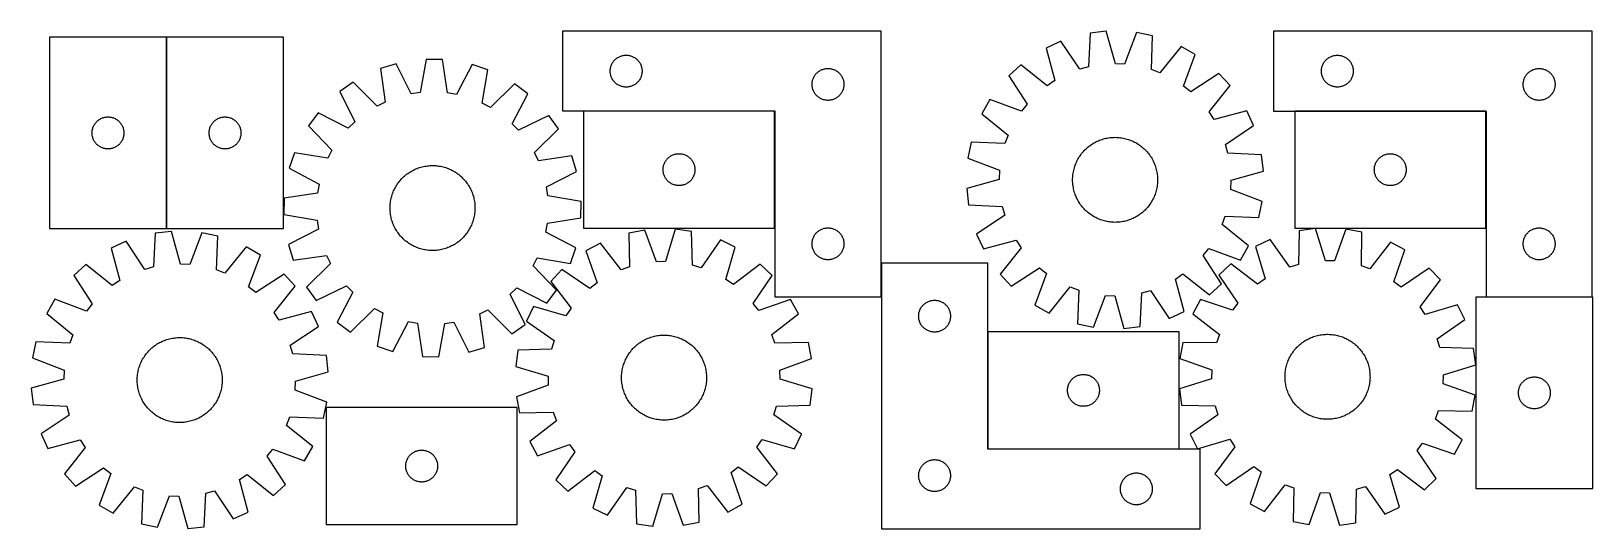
# Model space of a CAD drawing. Header units: millimetres. Extents: x 23 to 1493, y 7 to 475.
import ezdxf

# ---------------------------------------------------------------- set-up
doc = ezdxf.new("R2010")
doc.units = ezdxf.units.MM
doc.layers.add('COMMON', color=5, linetype='CONTINUOUS', true_color=0x0000ff)
doc.layers.add('CUT', color=7, linetype='CONTINUOUS', true_color=0x000000)

msp = doc.modelspace()

# ---------------------------------------------------------------- linework, layer by layer
at = {"layer": 'COMMON'}
for p, q in [((150.475734, 469.310849), (150.475734, 289.310849)), ((723.100768, 399.862958), (543.100768, 399.862958)), ((723.200769, 289.762957), (723.200769, 399.762957)), ((1392.787551, 399.828534), (1212.787551, 399.828534)), ((1392.887552, 289.728533), (1392.887552, 399.728533)), ((1492.987552, 224.828534), (1392.987552, 224.828534)), ((923.819787, 192.083563), (923.819787, 82.083563)), ((923.919788, 81.983562), (1103.919788, 81.983562))]:
    msp.add_line(p, q, dxfattribs=at)
at = {"layer": 'CUT'}
for p, q in [((823.300769, 474.962958), (523.300769, 474.962958)), ((523.300769, 474.962958), (523.300769, 399.962958)), ((823.300769, 224.962958), (823.300769, 474.962958)), ((1020.149599, 473.170123), (1018.609811, 441.443103)), ((1035.435599, 474.921903), (1020.149599, 473.170123)), ((1044.113055, 444.365783), (1035.435599, 474.921903)), ((1063.948095, 473.695764), (1052.679481, 443.997396)), ((1079.027275, 470.638173), (1063.948095, 473.695764)), ((1077.837665, 438.896094), (1079.027275, 470.638173)), ((1492.987552, 474.928534), (1192.987552, 474.928534)), ((1192.987552, 474.928534), (1192.987552, 399.928534)), ((1492.987552, 224.928534), (1492.987552, 474.928534)), ((150.375734, 469.310849), (40.375734, 469.310849)), ((40.375734, 469.310849), (40.375734, 289.310849)), ((150.375734, 289.310849), (150.375734, 469.310849)), ((150.575735, 469.310849), (150.575735, 289.310849)), ((260.575735, 469.310849), (150.575735, 469.310849)), ((260.575735, 289.310849), (260.575735, 469.310849)), ((992.653706, 465.525404), (978.657186, 459.135728)), ((978.657186, 459.135728), (986.996949, 428.485718)), ((1010.348818, 439.146288), (992.653706, 465.525404)), ((1105.765372, 460.6612), (1085.870983, 435.898566)), ((1119.161677, 453.093534), (1105.765372, 460.6612)), ((366.671293, 444.379816), (351.983258, 439.798094)), ((380.914235, 415.987681), (366.671293, 444.379816)), ((394.90945, 448.511682), (389.398238, 417.229078)), ((410.294431, 448.330306), (394.90945, 448.511682)), ((415.066622, 416.92647), (410.294431, 448.330306)), ((438.427331, 443.533874), (423.519001, 415.485407)), ((453.003269, 438.607154), (438.427331, 443.533874)), ((568.617933, 440.531239), (568.795353, 441.283025)), ((568.795353, 441.283025), (569.011238, 442.024681)), ((569.011238, 442.024681), (569.265016, 442.75424)), ((569.265016, 442.75424), (569.556015, 443.469767)), ((569.556015, 443.469767), (569.883462, 444.169365)), ((569.883462, 444.169365), (570.24649, 444.851179)), ((570.24649, 444.851179), (570.644135, 445.513401)), ((570.644135, 445.513401), (571.075344, 446.154275)), ((571.075344, 446.154275), (571.538972, 446.772101)), ((571.538972, 446.772101), (572.03379, 447.36524)), ((572.03379, 447.36524), (572.558486, 447.932121)), ((572.558486, 447.932121), (573.111669, 448.471239)), ((573.111669, 448.471239), (573.691871, 448.981165)), ((573.691871, 448.981165), (574.297555, 449.460547)), ((574.297555, 449.460547), (574.927113, 449.908113)), ((574.927113, 449.908113), (575.578877, 450.322678)), ((575.578877, 450.322678), (576.251118, 450.70314)), ((576.251118, 450.70314), (576.942053, 451.048492)), ((576.942053, 451.048492), (577.64985, 451.357818)), ((577.64985, 451.357818), (578.372633, 451.630297)), ((578.372633, 451.630297), (579.108484, 451.865206)), ((579.108484, 451.865206), (579.855453, 452.061924)), ((579.855453, 452.061924), (580.611557, 452.219928)), ((580.611557, 452.219928), (581.374793, 452.338798)), ((581.374793, 452.338798), (582.143137, 452.418221)), ((582.143137, 452.418221), (582.91455, 452.457985)), ((582.91455, 452.457985), (583.686987, 452.457985)), ((583.686987, 452.457985), (584.458401, 452.418221)), ((584.458401, 452.418221), (585.226744, 452.338798)), ((585.226744, 452.338798), (585.98998, 452.219928)), ((585.98998, 452.219928), (586.746085, 452.061924)), ((586.746085, 452.061924), (587.493053, 451.865206)), ((587.493053, 451.865206), (588.228904, 451.630297)), ((588.228904, 451.630297), (588.951687, 451.357818)), ((588.951687, 451.357818), (589.659485, 451.048492)), ((589.659485, 451.048492), (590.35042, 450.70314)), ((590.35042, 450.70314), (591.022661, 450.322678)), ((591.022661, 450.322678), (591.674425, 449.908113)), ((591.674425, 449.908113), (592.303983, 449.460547)), ((592.303983, 449.460547), (592.909666, 448.981165)), ((592.909666, 448.981165), (593.489869, 448.471239)), ((593.489869, 448.471239), (594.043052, 447.932121)), ((594.043052, 447.932121), (594.567748, 447.36524)), ((594.567748, 447.36524), (595.062566, 446.772101)), ((595.062566, 446.772101), (595.526194, 446.154275)), ((595.526194, 446.154275), (595.957402, 445.513401)), ((595.957402, 445.513401), (596.355047, 444.851179)), ((596.355047, 444.851179), (596.718075, 444.169365)), ((596.718075, 444.169365), (597.045522, 443.469767)), ((597.045522, 443.469767), (597.336521, 442.75424)), ((597.336521, 442.75424), (597.590299, 442.024681)), ((597.590299, 442.024681), (597.806185, 441.283025)), ((597.806185, 441.283025), (597.983604, 440.531239)), ((954.869386, 443.368471), (943.532423, 432.966365)), ((979.850032, 423.74853), (954.869386, 443.368471)), ((1018.609811, 441.443103), (1010.348818, 439.146288)), ((1052.679481, 443.997396), (1044.113055, 444.365783)), ((1108.221449, 423.272633), (1119.161677, 453.093534)), ((1238.304716, 440.496815), (1238.482136, 441.248601)), ((1238.482136, 441.248601), (1238.698021, 441.990257)), ((1238.698021, 441.990257), (1238.951799, 442.719816)), ((1238.951799, 442.719816), (1239.242798, 443.435343)), ((1239.242798, 443.435343), (1239.570245, 444.134941)), ((1239.570245, 444.134941), (1239.933273, 444.816755)), ((1239.933273, 444.816755), (1240.330918, 445.478977)), ((1240.330918, 445.478977), (1240.762126, 446.119851)), ((1240.762126, 446.119851), (1241.225754, 446.737677)), ((1241.225754, 446.737677), (1241.720573, 447.330816)), ((1241.720573, 447.330816), (1242.245269, 447.897697)), ((1242.245269, 447.897697), (1242.798451, 448.436815)), ((1242.798451, 448.436815), (1243.378654, 448.946741)), ((1243.378654, 448.946741), (1243.984337, 449.426123)), ((1243.984337, 449.426123), (1244.613896, 449.87369)), ((1244.613896, 449.87369), (1245.26566, 450.288254)), ((1245.26566, 450.288254), (1245.9379, 450.668716)), ((1245.9379, 450.668716), (1246.628836, 451.014068)), ((1246.628836, 451.014068), (1247.336633, 451.323394)), ((1247.336633, 451.323394), (1248.059416, 451.595873)), ((1248.059416, 451.595873), (1248.795267, 451.830783)), ((1248.795267, 451.830783), (1249.542235, 452.0275)), ((1249.542235, 452.0275), (1250.29834, 452.185504)), ((1250.29834, 452.185504), (1251.061576, 452.304375)), ((1251.061576, 452.304375), (1251.82992, 452.383797)), ((1251.82992, 452.383797), (1252.601333, 452.423561)), ((1252.601333, 452.423561), (1253.37377, 452.423561)), ((1253.37377, 452.423561), (1254.145183, 452.383797)), ((1254.145183, 452.383797), (1254.913527, 452.304375)), ((1254.913527, 452.304375), (1255.676763, 452.185504)), ((1255.676763, 452.185504), (1256.432868, 452.0275)), ((1256.432868, 452.0275), (1257.179836, 451.830783)), ((1257.179836, 451.830783), (1257.915687, 451.595873)), ((1257.915687, 451.595873), (1258.63847, 451.323394)), ((1258.63847, 451.323394), (1259.346267, 451.014068)), ((1259.346267, 451.014068), (1260.037203, 450.668716)), ((1260.037203, 450.668716), (1260.709444, 450.288254)), ((1260.709444, 450.288254), (1261.361207, 449.87369)), ((1261.361207, 449.87369), (1261.990766, 449.426123)), ((1261.990766, 449.426123), (1262.596449, 448.946741)), ((1262.596449, 448.946741), (1263.176652, 448.436815)), ((1263.176652, 448.436815), (1263.729834, 447.897697)), ((1263.729834, 447.897697), (1264.254531, 447.330816)), ((1264.254531, 447.330816), (1264.749349, 446.737677)), ((1264.749349, 446.737677), (1265.212977, 446.119851)), ((1265.212977, 446.119851), (1265.644185, 445.478977)), ((1265.644185, 445.478977), (1266.04183, 444.816755)), ((1266.04183, 444.816755), (1266.404858, 444.134941)), ((1266.404858, 444.134941), (1266.732305, 443.435343)), ((1266.732305, 443.435343), (1267.023304, 442.719816)), ((1267.023304, 442.719816), (1267.277082, 441.990257)), ((1267.277082, 441.990257), (1267.492967, 441.248601)), ((1267.492967, 441.248601), (1267.670387, 440.496815)), ((326.403991, 427.142386), (313.85067, 418.246057)), ((348.723487, 404.541172), (326.403991, 427.142386)), ((351.983258, 439.798094), (356.408641, 408.343512)), ((447.837574, 407.265643), (453.003269, 438.607154)), ((568.300769, 437.462958), (568.320657, 438.23514)), ((568.320657, 436.690777), (568.300769, 437.462958)), ((568.320657, 438.23514), (568.380271, 439.005273)), ((568.380271, 435.920643), (568.320657, 436.690777)), ((568.380271, 439.005273), (568.47945, 439.771317)), ((568.47945, 435.1546), (568.380271, 435.920643)), ((568.47945, 439.771317), (568.617933, 440.531239)), ((568.617933, 434.394677), (568.47945, 435.1546)), ((568.795353, 433.642891), (568.617933, 434.394677)), ((569.011238, 432.901236), (568.795353, 433.642891)), ((569.265016, 432.171677), (569.011238, 432.901236)), ((569.556015, 431.45615), (569.265016, 432.171677)), ((569.883462, 430.756551), (569.556015, 431.45615)), ((570.24649, 430.074737), (569.883462, 430.756551)), ((570.644135, 429.412515), (570.24649, 430.074737)), ((571.075344, 428.771642), (570.644135, 429.412515)), ((571.538972, 428.153816), (571.075344, 428.771642)), ((572.03379, 427.560676), (571.538972, 428.153816)), ((572.558486, 426.993796), (572.03379, 427.560676)), ((573.111669, 426.454678), (572.558486, 426.993796)), ((573.691871, 425.944752), (573.111669, 426.454678)), ((593.489869, 426.454678), (592.909666, 425.944752)), ((594.043052, 426.993796), (593.489869, 426.454678)), ((594.567748, 427.560676), (594.043052, 426.993796)), ((595.062566, 428.153816), (594.567748, 427.560676)), ((595.526194, 428.771642), (595.062566, 428.153816)), ((595.957402, 429.412515), (595.526194, 428.771642)), ((596.355047, 430.074737), (595.957402, 429.412515)), ((596.718075, 430.756551), (596.355047, 430.074737)), ((597.045522, 431.45615), (596.718075, 430.756551)), ((597.336521, 432.171677), (597.045522, 431.45615)), ((597.590299, 432.901236), (597.336521, 432.171677)), ((597.806185, 433.642891), (597.590299, 432.901236)), ((597.983604, 434.394677), (597.806185, 433.642891)), ((597.983604, 440.531239), (598.122087, 439.771317)), ((598.122087, 435.1546), (597.983604, 434.394677)), ((598.122087, 439.771317), (598.221267, 439.005273)), ((598.221267, 435.920643), (598.122087, 435.1546)), ((598.221267, 439.005273), (598.28088, 438.23514)), ((598.28088, 436.690777), (598.221267, 435.920643)), ((598.28088, 438.23514), (598.300769, 437.462958)), ((598.300769, 437.462958), (598.28088, 436.690777)), ((758.320657, 425.73514), (758.380271, 426.505273)), ((758.380271, 426.505273), (758.47945, 427.271317)), ((758.47945, 427.271317), (758.617933, 428.031239)), ((758.617933, 428.031239), (758.795353, 428.783025)), ((758.795353, 428.783025), (759.011238, 429.524681)), ((759.011238, 429.524681), (759.265016, 430.25424)), ((759.265016, 430.25424), (759.556015, 430.969767)), ((759.556015, 430.969767), (759.883462, 431.669365)), ((759.883462, 431.669365), (760.24649, 432.351179)), ((760.24649, 432.351179), (760.644135, 433.013401)), ((760.644135, 433.013401), (761.075344, 433.654275)), ((761.075344, 433.654275), (761.538972, 434.272101)), ((761.538972, 434.272101), (762.03379, 434.86524)), ((762.03379, 434.86524), (762.558486, 435.432121)), ((762.558486, 435.432121), (763.111669, 435.971239)), ((763.111669, 435.971239), (763.691871, 436.481165)), ((763.691871, 436.481165), (764.297555, 436.960547)), ((764.297555, 436.960547), (764.927113, 437.408113)), ((764.927113, 437.408113), (765.578877, 437.822678)), ((765.578877, 437.822678), (766.251118, 438.20314)), ((766.251118, 438.20314), (766.942053, 438.548492)), ((766.942053, 438.548492), (767.64985, 438.857818)), ((767.64985, 438.857818), (768.372633, 439.130297)), ((768.372633, 439.130297), (769.108484, 439.365206)), ((769.108484, 439.365206), (769.855453, 439.561924)), ((769.855453, 439.561924), (770.611557, 439.719928)), ((770.611557, 439.719928), (771.374793, 439.838798)), ((771.374793, 439.838798), (772.143137, 439.918221)), ((772.143137, 439.918221), (772.91455, 439.957985)), ((772.91455, 439.957985), (773.686987, 439.957985)), ((773.686987, 439.957985), (774.458401, 439.918221)), ((774.458401, 439.918221), (775.226744, 439.838798)), ((775.226744, 439.838798), (775.98998, 439.719928)), ((775.98998, 439.719928), (776.746085, 439.561924)), ((776.746085, 439.561924), (777.493053, 439.365206)), ((777.493053, 439.365206), (778.228904, 439.130297)), ((778.228904, 439.130297), (778.951687, 438.857818)), ((778.951687, 438.857818), (779.659485, 438.548492)), ((779.659485, 438.548492), (780.35042, 438.20314)), ((780.35042, 438.20314), (781.022661, 437.822678)), ((781.022661, 437.822678), (781.674425, 437.408113)), ((781.674425, 437.408113), (782.303983, 436.960547)), ((782.303983, 436.960547), (782.909666, 436.481165)), ((782.909666, 436.481165), (783.489869, 435.971239)), ((783.489869, 435.971239), (784.043052, 435.432121)), ((784.043052, 435.432121), (784.567748, 434.86524)), ((784.567748, 434.86524), (785.062566, 434.272101)), ((785.062566, 434.272101), (785.526194, 433.654275)), ((785.526194, 433.654275), (785.957402, 433.013401)), ((785.957402, 433.013401), (786.355047, 432.351179)), ((786.355047, 432.351179), (786.718075, 431.669365)), ((786.718075, 431.669365), (787.045522, 430.969767)), ((787.045522, 430.969767), (787.336521, 430.25424)), ((787.336521, 430.25424), (787.590299, 429.524681)), ((787.590299, 429.524681), (787.806185, 428.783025)), ((787.806185, 428.783025), (787.983604, 428.031239)), ((787.983604, 428.031239), (788.122087, 427.271317)), ((788.122087, 427.271317), (788.221267, 426.505273)), ((788.221267, 426.505273), (788.28088, 425.73514)), ((943.532423, 432.966365), (960.935383, 406.393602)), ((986.996949, 428.485718), (979.850032, 423.74853)), ((1085.870983, 435.898566), (1077.837665, 438.896094)), ((1141.508064, 435.342343), (1114.935301, 417.939382)), ((1151.91017, 424.005379), (1141.508064, 435.342343)), ((1237.987552, 437.428534), (1238.00744, 438.200716)), ((1238.00744, 436.656353), (1237.987552, 437.428534)), ((1238.00744, 438.200716), (1238.067053, 438.970849)), ((1238.067053, 435.88622), (1238.00744, 436.656353)), ((1238.067053, 438.970849), (1238.166233, 439.736893)), ((1238.166233, 435.120176), (1238.067053, 435.88622)), ((1238.166233, 439.736893), (1238.304716, 440.496815)), ((1238.304716, 434.360253), (1238.166233, 435.120176)), ((1238.482136, 433.608468), (1238.304716, 434.360253)), ((1238.698021, 432.866812), (1238.482136, 433.608468)), ((1238.951799, 432.137253), (1238.698021, 432.866812)), ((1239.242798, 431.421726), (1238.951799, 432.137253)), ((1239.570245, 430.722128), (1239.242798, 431.421726)), ((1239.933273, 430.040313), (1239.570245, 430.722128)), ((1240.330918, 429.378092), (1239.933273, 430.040313)), ((1240.762126, 428.737218), (1240.330918, 429.378092)), ((1241.225754, 428.119392), (1240.762126, 428.737218)), ((1241.720573, 427.526253), (1241.225754, 428.119392)), ((1242.245269, 426.959372), (1241.720573, 427.526253)), ((1242.798451, 426.420254), (1242.245269, 426.959372)), ((1243.378654, 425.910328), (1242.798451, 426.420254)), ((1263.176652, 426.420254), (1262.596449, 425.910328)), ((1263.729834, 426.959372), (1263.176652, 426.420254)), ((1264.254531, 427.526253), (1263.729834, 426.959372)), ((1264.749349, 428.119392), (1264.254531, 427.526253)), ((1265.212977, 428.737218), (1264.749349, 428.119392)), ((1265.644185, 429.378092), (1265.212977, 428.737218)), ((1266.04183, 430.040313), (1265.644185, 429.378092)), ((1266.404858, 430.722128), (1266.04183, 430.040313)), ((1266.732305, 431.421726), (1266.404858, 430.722128)), ((1267.023304, 432.137253), (1266.732305, 431.421726)), ((1267.277082, 432.866812), (1267.023304, 432.137253)), ((1267.492967, 433.608468), (1267.277082, 432.866812)), ((1267.670387, 434.360253), (1267.492967, 433.608468)), ((1267.670387, 440.496815), (1267.80887, 439.736893)), ((1267.80887, 435.120176), (1267.670387, 434.360253)), ((1267.80887, 439.736893), (1267.90805, 438.970849)), ((1267.90805, 435.88622), (1267.80887, 435.120176)), ((1267.90805, 438.970849), (1267.967663, 438.200716)), ((1267.967663, 436.656353), (1267.90805, 435.88622)), ((1267.967663, 438.200716), (1267.987552, 437.428534)), ((1267.987552, 437.428534), (1267.967663, 436.656353)), ((1428.00744, 425.700716), (1428.067053, 426.470849)), ((1428.067053, 426.470849), (1428.166233, 427.236893)), ((1428.166233, 427.236893), (1428.304716, 427.996815)), ((1428.304716, 427.996815), (1428.482136, 428.748601)), ((1428.482136, 428.748601), (1428.698021, 429.490257)), ((1428.698021, 429.490257), (1428.951799, 430.219816)), ((1428.951799, 430.219816), (1429.242798, 430.935343)), ((1429.242798, 430.935343), (1429.570245, 431.634941)), ((1429.570245, 431.634941), (1429.933273, 432.316755)), ((1429.933273, 432.316755), (1430.330918, 432.978977)), ((1430.330918, 432.978977), (1430.762126, 433.619851)), ((1430.762126, 433.619851), (1431.225754, 434.237677)), ((1431.225754, 434.237677), (1431.720573, 434.830816)), ((1431.720573, 434.830816), (1432.245269, 435.397697)), ((1432.245269, 435.397697), (1432.798451, 435.936815)), ((1432.798451, 435.936815), (1433.378654, 436.446741)), ((1433.378654, 436.446741), (1433.984337, 436.926123)), ((1433.984337, 436.926123), (1434.613896, 437.37369)), ((1434.613896, 437.37369), (1435.26566, 437.788254)), ((1435.26566, 437.788254), (1435.9379, 438.168716)), ((1435.9379, 438.168716), (1436.628836, 438.514068)), ((1436.628836, 438.514068), (1437.336633, 438.823394)), ((1437.336633, 438.823394), (1438.059416, 439.095873)), ((1438.059416, 439.095873), (1438.795267, 439.330783)), ((1438.795267, 439.330783), (1439.542235, 439.5275)), ((1439.542235, 439.5275), (1440.29834, 439.685504)), ((1440.29834, 439.685504), (1441.061576, 439.804375)), ((1441.061576, 439.804375), (1441.82992, 439.883797)), ((1441.82992, 439.883797), (1442.601333, 439.923561)), ((1442.601333, 439.923561), (1443.37377, 439.923561)), ((1443.37377, 439.923561), (1444.145183, 439.883797)), ((1444.145183, 439.883797), (1444.913527, 439.804375)), ((1444.913527, 439.804375), (1445.676763, 439.685504)), ((1445.676763, 439.685504), (1446.432868, 439.5275)), ((1446.432868, 439.5275), (1447.179836, 439.330783)), ((1447.179836, 439.330783), (1447.915687, 439.095873)), ((1447.915687, 439.095873), (1448.63847, 438.823394)), ((1448.63847, 438.823394), (1449.346267, 438.514068)), ((1449.346267, 438.514068), (1450.037203, 438.168716)), ((1450.037203, 438.168716), (1450.709444, 437.788254)), ((1450.709444, 437.788254), (1451.361207, 437.37369)), ((1451.361207, 437.37369), (1451.990766, 436.926123)), ((1451.990766, 436.926123), (1452.596449, 436.446741)), ((1452.596449, 436.446741), (1453.176652, 435.936815)), ((1453.176652, 435.936815), (1453.729834, 435.397697)), ((1453.729834, 435.397697), (1454.254531, 434.830816)), ((1454.254531, 434.830816), (1454.749349, 434.237677)), ((1454.749349, 434.237677), (1455.212977, 433.619851)), ((1455.212977, 433.619851), (1455.644185, 432.978977)), ((1455.644185, 432.978977), (1456.04183, 432.316755)), ((1456.04183, 432.316755), (1456.404858, 431.634941)), ((1456.404858, 431.634941), (1456.732305, 430.935343)), ((1456.732305, 430.935343), (1457.023304, 430.219816)), ((1457.023304, 430.219816), (1457.277082, 429.490257)), ((1457.277082, 429.490257), (1457.492967, 428.748601)), ((1457.492967, 428.748601), (1457.670387, 427.996815)), ((1457.670387, 427.996815), (1457.80887, 427.236893)), ((1457.80887, 427.236893), (1457.90805, 426.470849)), ((1457.90805, 426.470849), (1457.967663, 425.700716)), ((313.85067, 418.246057), (327.77946, 389.69849)), ((389.398238, 417.229078), (380.914235, 415.987681)), ((423.519001, 415.485407), (415.066622, 416.92647)), ((478.277068, 425.351932), (455.430951, 403.283182)), ((476.019241, 387.950869), (490.617169, 416.16213)), ((490.617169, 416.16213), (478.277068, 425.351932)), ((574.297555, 425.46537), (573.691871, 425.944752)), ((574.927113, 425.017803), (574.297555, 425.46537)), ((575.578877, 424.603239), (574.927113, 425.017803)), ((576.251118, 424.222776), (575.578877, 424.603239)), ((576.942053, 423.877424), (576.251118, 424.222776)), ((577.64985, 423.568099), (576.942053, 423.877424)), ((578.372633, 423.29562), (577.64985, 423.568099)), ((579.108484, 423.06071), (578.372633, 423.29562)), ((579.855453, 422.863993), (579.108484, 423.06071)), ((580.611557, 422.705989), (579.855453, 422.863993)), ((581.374793, 422.587118), (580.611557, 422.705989)), ((582.143137, 422.507695), (581.374793, 422.587118)), ((582.91455, 422.467931), (582.143137, 422.507695)), ((583.686987, 422.467931), (582.91455, 422.467931)), ((584.458401, 422.507695), (583.686987, 422.467931)), ((585.226744, 422.587118), (584.458401, 422.507695)), ((585.98998, 422.705989), (585.226744, 422.587118)), ((586.746085, 422.863993), (585.98998, 422.705989)), ((587.493053, 423.06071), (586.746085, 422.863993)), ((588.228904, 423.29562), (587.493053, 423.06071)), ((588.951687, 423.568099), (588.228904, 423.29562)), ((589.659485, 423.877424), (588.951687, 423.568099)), ((590.35042, 424.222776), (589.659485, 423.877424)), ((591.022661, 424.603239), (590.35042, 424.222776)), ((591.674425, 425.017803), (591.022661, 424.603239)), ((592.303983, 425.46537), (591.674425, 425.017803)), ((592.909666, 425.944752), (592.303983, 425.46537)), ((758.300769, 424.962958), (758.320657, 425.73514)), ((758.320657, 424.190777), (758.300769, 424.962958)), ((758.380271, 423.420643), (758.320657, 424.190777)), ((758.47945, 422.6546), (758.380271, 423.420643)), ((758.617933, 421.894677), (758.47945, 422.6546)), ((758.795353, 421.142891), (758.617933, 421.894677)), ((759.011238, 420.401236), (758.795353, 421.142891)), ((759.265016, 419.671677), (759.011238, 420.401236)), ((759.556015, 418.95615), (759.265016, 419.671677)), ((759.883462, 418.256551), (759.556015, 418.95615)), ((760.24649, 417.574737), (759.883462, 418.256551)), ((760.644135, 416.912515), (760.24649, 417.574737)), ((761.075344, 416.271642), (760.644135, 416.912515)), ((761.538972, 415.653816), (761.075344, 416.271642)), ((762.03379, 415.060676), (761.538972, 415.653816)), ((762.558486, 414.493796), (762.03379, 415.060676)), ((763.111669, 413.954678), (762.558486, 414.493796)), ((763.691871, 413.444752), (763.111669, 413.954678)), ((764.297555, 412.96537), (763.691871, 413.444752)), ((764.927113, 412.517803), (764.297555, 412.96537)), ((765.578877, 412.103239), (764.927113, 412.517803)), ((766.251118, 411.722776), (765.578877, 412.103239)), ((766.942053, 411.377424), (766.251118, 411.722776)), ((780.35042, 411.722776), (779.659485, 411.377424)), ((781.022661, 412.103239), (780.35042, 411.722776)), ((781.674425, 412.517803), (781.022661, 412.103239)), ((782.303983, 412.96537), (781.674425, 412.517803)), ((782.909666, 413.444752), (782.303983, 412.96537)), ((783.489869, 413.954678), (782.909666, 413.444752)), ((784.043052, 414.493796), (783.489869, 413.954678)), ((784.567748, 415.060676), (784.043052, 414.493796)), ((785.062566, 415.653816), (784.567748, 415.060676)), ((785.526194, 416.271642), (785.062566, 415.653816)), ((785.957402, 416.912515), (785.526194, 416.271642)), ((786.355047, 417.574737), (785.957402, 416.912515)), ((786.718075, 418.256551), (786.355047, 417.574737)), ((787.045522, 418.95615), (786.718075, 418.256551)), ((787.336521, 419.671677), (787.045522, 418.95615)), ((787.590299, 420.401236), (787.336521, 419.671677)), ((787.806185, 421.142891), (787.590299, 420.401236)), ((787.983604, 421.894677), (787.806185, 421.142891)), ((788.122087, 422.6546), (787.983604, 421.894677)), ((788.221267, 423.420643), (788.122087, 422.6546)), ((788.28088, 424.190777), (788.221267, 423.420643)), ((788.28088, 425.73514), (788.300769, 424.962958)), ((788.300769, 424.962958), (788.28088, 424.190777)), ((1114.935301, 417.939382), (1108.221449, 423.272633)), ((1132.29023, 399.024733), (1151.91017, 424.005379)), ((1243.984337, 425.430946), (1243.378654, 425.910328)), ((1244.613896, 424.983379), (1243.984337, 425.430946)), ((1245.26566, 424.568815), (1244.613896, 424.983379)), ((1245.9379, 424.188352), (1245.26566, 424.568815)), ((1246.628836, 423.843001), (1245.9379, 424.188352)), ((1247.336633, 423.533675), (1246.628836, 423.843001)), ((1248.059416, 423.261196), (1247.336633, 423.533675)), ((1248.795267, 423.026286), (1248.059416, 423.261196)), ((1249.542235, 422.829569), (1248.795267, 423.026286)), ((1250.29834, 422.671565), (1249.542235, 422.829569)), ((1251.061576, 422.552694), (1250.29834, 422.671565)), ((1251.82992, 422.473272), (1251.061576, 422.552694)), ((1252.601333, 422.433507), (1251.82992, 422.473272)), ((1253.37377, 422.433507), (1252.601333, 422.433507)), ((1254.145183, 422.473272), (1253.37377, 422.433507)), ((1254.913527, 422.552694), (1254.145183, 422.473272)), ((1255.676763, 422.671565), (1254.913527, 422.552694)), ((1256.432868, 422.829569), (1255.676763, 422.671565)), ((1257.179836, 423.026286), (1256.432868, 422.829569)), ((1257.915687, 423.261196), (1257.179836, 423.026286)), ((1258.63847, 423.533675), (1257.915687, 423.261196)), ((1259.346267, 423.843001), (1258.63847, 423.533675)), ((1260.037203, 424.188352), (1259.346267, 423.843001)), ((1260.709444, 424.568815), (1260.037203, 424.188352)), ((1261.361207, 424.983379), (1260.709444, 424.568815)), ((1261.990766, 425.430946), (1261.361207, 424.983379)), ((1262.596449, 425.910328), (1261.990766, 425.430946)), ((1427.987552, 424.928534), (1428.00744, 425.700716)), ((1428.00744, 424.156353), (1427.987552, 424.928534)), ((1428.067053, 423.38622), (1428.00744, 424.156353)), ((1428.166233, 422.620176), (1428.067053, 423.38622)), ((1428.304716, 421.860253), (1428.166233, 422.620176)), ((1428.482136, 421.108468), (1428.304716, 421.860253)), ((1428.698021, 420.366812), (1428.482136, 421.108468)), ((1428.951799, 419.637253), (1428.698021, 420.366812)), ((1429.242798, 418.921726), (1428.951799, 419.637253)), ((1429.570245, 418.222128), (1429.242798, 418.921726)), ((1429.933273, 417.540313), (1429.570245, 418.222128)), ((1430.330918, 416.878092), (1429.933273, 417.540313)), ((1430.762126, 416.237218), (1430.330918, 416.878092)), ((1431.225754, 415.619392), (1430.762126, 416.237218)), ((1431.720573, 415.026253), (1431.225754, 415.619392)), ((1432.245269, 414.459372), (1431.720573, 415.026253)), ((1432.798451, 413.920254), (1432.245269, 414.459372)), ((1433.378654, 413.410328), (1432.798451, 413.920254)), ((1433.984337, 412.930946), (1433.378654, 413.410328)), ((1434.613896, 412.483379), (1433.984337, 412.930946)), ((1435.26566, 412.068815), (1434.613896, 412.483379)), ((1435.9379, 411.688352), (1435.26566, 412.068815)), ((1450.709444, 412.068815), (1450.037203, 411.688352)), ((1451.361207, 412.483379), (1450.709444, 412.068815)), ((1451.990766, 412.930946), (1451.361207, 412.483379)), ((1452.596449, 413.410328), (1451.990766, 412.930946)), ((1453.176652, 413.920254), (1452.596449, 413.410328)), ((1453.729834, 414.459372), (1453.176652, 413.920254)), ((1454.254531, 415.026253), (1453.729834, 414.459372)), ((1454.749349, 415.619392), (1454.254531, 415.026253)), ((1455.212977, 416.237218), (1454.749349, 415.619392)), ((1455.644185, 416.878092), (1455.212977, 416.237218)), ((1456.04183, 417.540313), (1455.644185, 416.878092)), ((1456.404858, 418.222128), (1456.04183, 417.540313)), ((1456.732305, 418.921726), (1456.404858, 418.222128)), ((1457.023304, 419.637253), (1456.732305, 418.921726)), ((1457.277082, 420.366812), (1457.023304, 419.637253)), ((1457.492967, 421.108468), (1457.277082, 420.366812)), ((1457.670387, 421.860253), (1457.492967, 421.108468)), ((1457.80887, 422.620176), (1457.670387, 421.860253)), ((1457.90805, 423.38622), (1457.80887, 422.620176)), ((1457.967663, 424.156353), (1457.90805, 423.38622)), ((1457.967663, 425.700716), (1457.987552, 424.928534)), ((1457.987552, 424.928534), (1457.967663, 424.156353)), ((293.434171, 398.305335), (284.24437, 385.965234)), ((321.645432, 383.707407), (293.434171, 398.305335)), ((356.408641, 408.343512), (348.723487, 404.541172)), ((455.430951, 403.283182), (447.837574, 407.265643)), ((523.300769, 399.962958), (723.300769, 399.962958)), ((723.100768, 399.762957), (543.100768, 399.762957)), ((543.100768, 399.762957), (543.100768, 289.762957)), ((723.100768, 289.762957), (723.100768, 399.762957)), ((723.300769, 399.962958), (723.300769, 224.962958)), ((767.64985, 411.068099), (766.942053, 411.377424)), ((768.372633, 410.79562), (767.64985, 411.068099)), ((769.108484, 410.56071), (768.372633, 410.79562)), ((769.855453, 410.363993), (769.108484, 410.56071)), ((770.611557, 410.205989), (769.855453, 410.363993)), ((771.374793, 410.087118), (770.611557, 410.205989)), ((772.143137, 410.007695), (771.374793, 410.087118)), ((772.91455, 409.967931), (772.143137, 410.007695)), ((773.686987, 409.967931), (772.91455, 409.967931)), ((774.458401, 410.007695), (773.686987, 409.967931)), ((775.226744, 410.087118), (774.458401, 410.007695)), ((775.98998, 410.205989), (775.226744, 410.087118)), ((776.746085, 410.363993), (775.98998, 410.205989)), ((777.493053, 410.56071), (776.746085, 410.363993)), ((778.228904, 410.79562), (777.493053, 410.56071)), ((778.951687, 411.068099), (778.228904, 410.79562)), ((779.659485, 411.377424), (778.951687, 411.068099)), ((925.781231, 410.619978), (918.213566, 397.223673)), ((918.213566, 397.223673), (942.9762, 377.329284)), ((955.602132, 399.67975), (925.781231, 410.619978)), ((960.935383, 406.393602), (955.602132, 399.67975)), ((1137.027418, 391.877816), (1132.29023, 399.024733)), ((1167.677427, 400.217579), (1137.027418, 391.877816)), ((1174.067104, 386.221059), (1167.677427, 400.217579)), ((1192.987552, 399.928534), (1392.987552, 399.928534)), ((1392.787551, 399.728533), (1212.787551, 399.728533)), ((1212.787551, 399.728533), (1212.787551, 289.728533)), ((1392.787551, 289.728533), (1392.787551, 399.728533)), ((1392.987552, 399.928534), (1392.987552, 224.928534)), ((1436.628836, 411.343001), (1435.9379, 411.688352)), ((1437.336633, 411.033675), (1436.628836, 411.343001)), ((1438.059416, 410.761196), (1437.336633, 411.033675)), ((1438.795267, 410.526286), (1438.059416, 410.761196)), ((1439.542235, 410.329569), (1438.795267, 410.526286)), ((1440.29834, 410.171565), (1439.542235, 410.329569)), ((1441.061576, 410.052694), (1440.29834, 410.171565)), ((1441.82992, 409.973272), (1441.061576, 410.052694)), ((1442.601333, 409.933507), (1441.82992, 409.973272)), ((1443.37377, 409.933507), (1442.601333, 409.933507)), ((1444.145183, 409.973272), (1443.37377, 409.933507)), ((1444.913527, 410.052694), (1444.145183, 409.973272)), ((1445.676763, 410.171565), (1444.913527, 410.052694)), ((1446.432868, 410.329569), (1445.676763, 410.171565)), ((1447.179836, 410.526286), (1446.432868, 410.329569)), ((1447.915687, 410.761196), (1447.179836, 410.526286)), ((1448.63847, 411.033675), (1447.915687, 410.761196)), ((1449.346267, 411.343001), (1448.63847, 411.033675)), ((1450.037203, 411.688352), (1449.346267, 411.343001)), ((80.618764, 382.000061), (80.776768, 382.756165)), ((80.776768, 382.756165), (80.973486, 383.503134)), ((80.973486, 383.503134), (81.208395, 384.238985)), ((81.208395, 384.238985), (81.480874, 384.961768)), ((81.480874, 384.961768), (81.7902, 385.669565)), ((81.7902, 385.669565), (82.135552, 386.3605)), ((82.135552, 386.3605), (82.516014, 387.032741)), ((82.516014, 387.032741), (82.930579, 387.684505)), ((82.930579, 387.684505), (83.378145, 388.314063)), ((83.378145, 388.314063), (83.857527, 388.919747)), ((83.857527, 388.919747), (84.367453, 389.499949)), ((84.367453, 389.499949), (84.906571, 390.053132)), ((84.906571, 390.053132), (85.473452, 390.577828)), ((85.473452, 390.577828), (86.066592, 391.072646)), ((86.066592, 391.072646), (86.684417, 391.536274)), ((86.684417, 391.536274), (87.325291, 391.967483)), ((87.325291, 391.967483), (87.987513, 392.365128)), ((87.987513, 392.365128), (88.669327, 392.728155)), ((88.669327, 392.728155), (89.368925, 393.055603)), ((89.368925, 393.055603), (90.084452, 393.346602)), ((90.084452, 393.346602), (90.814011, 393.60038)), ((90.814011, 393.60038), (91.555667, 393.816265)), ((91.555667, 393.816265), (92.307453, 393.993685)), ((92.307453, 393.993685), (93.067375, 394.132168)), ((93.067375, 394.132168), (93.833419, 394.231347)), ((93.833419, 394.231347), (94.603552, 394.290961)), ((94.603552, 394.290961), (95.375734, 394.310849)), ((95.375734, 394.310849), (96.147915, 394.290961)), ((96.147915, 394.290961), (96.918049, 394.231347)), ((96.918049, 394.231347), (97.684092, 394.132168)), ((97.684092, 394.132168), (98.444015, 393.993685)), ((98.444015, 393.993685), (99.195801, 393.816265)), ((99.195801, 393.816265), (99.937456, 393.60038)), ((99.937456, 393.60038), (100.667015, 393.346602)), ((100.667015, 393.346602), (101.382542, 393.055603)), ((101.382542, 393.055603), (102.082141, 392.728155)), ((102.082141, 392.728155), (102.763955, 392.365128)), ((102.763955, 392.365128), (103.426177, 391.967483)), ((103.426177, 391.967483), (104.06705, 391.536274)), ((104.06705, 391.536274), (104.684876, 391.072646)), ((104.684876, 391.072646), (105.278016, 390.577828)), ((105.278016, 390.577828), (105.844896, 390.053132)), ((105.844896, 390.053132), (106.384014, 389.499949)), ((106.384014, 389.499949), (106.89394, 388.919747)), ((106.89394, 388.919747), (107.373322, 388.314063)), ((107.373322, 388.314063), (107.820889, 387.684505)), ((107.820889, 387.684505), (108.235453, 387.032741)), ((108.235453, 387.032741), (108.615916, 386.3605)), ((108.615916, 386.3605), (108.961268, 385.669565)), ((108.961268, 385.669565), (109.270593, 384.961768)), ((109.270593, 384.961768), (109.543072, 384.238985)), ((109.543072, 384.238985), (109.777982, 383.503134)), ((109.777982, 383.503134), (109.974699, 382.756165)), ((109.974699, 382.756165), (110.132703, 382.000061)), ((190.818765, 382.000061), (190.976769, 382.756165)), ((190.976769, 382.756165), (191.173487, 383.503134)), ((191.173487, 383.503134), (191.408396, 384.238985)), ((191.408396, 384.238985), (191.680875, 384.961768)), ((191.680875, 384.961768), (191.990201, 385.669565)), ((191.990201, 385.669565), (192.335553, 386.3605)), ((192.335553, 386.3605), (192.716015, 387.032741)), ((192.716015, 387.032741), (193.13058, 387.684505)), ((193.13058, 387.684505), (193.578146, 388.314063)), ((193.578146, 388.314063), (194.057528, 388.919747)), ((194.057528, 388.919747), (194.567454, 389.499949)), ((194.567454, 389.499949), (195.106572, 390.053132)), ((195.106572, 390.053132), (195.673453, 390.577828)), ((195.673453, 390.577828), (196.266593, 391.072646)), ((196.266593, 391.072646), (196.884418, 391.536274)), ((196.884418, 391.536274), (197.525292, 391.967483)), ((197.525292, 391.967483), (198.187514, 392.365128)), ((198.187514, 392.365128), (198.869328, 392.728155)), ((198.869328, 392.728155), (199.568926, 393.055603)), ((199.568926, 393.055603), (200.284453, 393.346602)), ((200.284453, 393.346602), (201.014012, 393.60038)), ((201.014012, 393.60038), (201.755668, 393.816265)), ((201.755668, 393.816265), (202.507454, 393.993685)), ((202.507454, 393.993685), (203.267376, 394.132168)), ((203.267376, 394.132168), (204.03342, 394.231347)), ((204.03342, 394.231347), (204.803553, 394.290961)), ((204.803553, 394.290961), (205.575735, 394.310849)), ((205.575735, 394.310849), (206.347916, 394.290961)), ((206.347916, 394.290961), (207.11805, 394.231347)), ((207.11805, 394.231347), (207.884093, 394.132168)), ((207.884093, 394.132168), (208.644016, 393.993685)), ((208.644016, 393.993685), (209.395802, 393.816265)), ((209.395802, 393.816265), (210.137457, 393.60038)), ((210.137457, 393.60038), (210.867016, 393.346602)), ((210.867016, 393.346602), (211.582543, 393.055603)), ((211.582543, 393.055603), (212.282142, 392.728155)), ((212.282142, 392.728155), (212.963956, 392.365128)), ((212.963956, 392.365128), (213.626178, 391.967483)), ((213.626178, 391.967483), (214.267051, 391.536274)), ((214.267051, 391.536274), (214.884877, 391.072646)), ((214.884877, 391.072646), (215.478017, 390.577828)), ((215.478017, 390.577828), (216.044897, 390.053132)), ((216.044897, 390.053132), (216.584015, 389.499949)), ((216.584015, 389.499949), (217.093941, 388.919747)), ((217.093941, 388.919747), (217.573323, 388.314063)), ((217.573323, 388.314063), (218.02089, 387.684505)), ((218.02089, 387.684505), (218.435454, 387.032741)), ((218.435454, 387.032741), (218.815917, 386.3605)), ((218.815917, 386.3605), (219.161269, 385.669565)), ((219.161269, 385.669565), (219.470594, 384.961768)), ((219.470594, 384.961768), (219.743073, 384.238985)), ((219.743073, 384.238985), (219.977983, 383.503134)), ((219.977983, 383.503134), (220.1747, 382.756165)), ((220.1747, 382.756165), (220.332704, 382.000061)), ((284.24437, 385.965234), (306.313119, 363.119117)), ((327.77946, 389.69849), (321.645432, 383.707407)), ((482.010324, 381.816842), (476.019241, 387.950869)), ((510.557891, 395.745631), (482.010324, 381.816842)), ((496.853006, 360.872814), (519.45422, 383.19231)), ((519.45422, 383.19231), (510.557891, 395.745631)), ((1147.687987, 368.525948), (1174.067104, 386.221059)), ((80.380707, 379.697068), (80.420471, 380.468481)), ((80.380707, 378.924631), (80.380707, 379.697068)), ((80.420471, 378.153217), (80.380707, 378.924631)), ((80.420471, 380.468481), (80.499894, 381.236825)), ((80.499894, 377.384874), (80.420471, 378.153217)), ((80.499894, 381.236825), (80.618764, 382.000061)), ((80.618764, 376.621638), (80.499894, 377.384874)), ((80.776768, 375.865533), (80.618764, 376.621638)), ((80.973486, 375.118565), (80.776768, 375.865533)), ((81.208395, 374.382714), (80.973486, 375.118565)), ((81.480874, 373.659931), (81.208395, 374.382714)), ((81.7902, 372.952133), (81.480874, 373.659931)), ((82.135552, 372.261198), (81.7902, 372.952133)), ((82.516014, 371.588957), (82.135552, 372.261198)), ((82.930579, 370.937193), (82.516014, 371.588957)), ((83.378145, 370.307635), (82.930579, 370.937193)), ((83.857527, 369.701952), (83.378145, 370.307635)), ((84.367453, 369.121749), (83.857527, 369.701952)), ((84.906571, 368.568566), (84.367453, 369.121749)), ((85.473452, 368.04387), (84.906571, 368.568566)), ((86.066592, 367.549052), (85.473452, 368.04387)), ((105.278016, 368.04387), (104.684876, 367.549052)), ((105.844896, 368.568566), (105.278016, 368.04387)), ((106.384014, 369.121749), (105.844896, 368.568566)), ((106.89394, 369.701952), (106.384014, 369.121749)), ((107.373322, 370.307635), (106.89394, 369.701952)), ((107.820889, 370.937193), (107.373322, 370.307635)), ((108.235453, 371.588957), (107.820889, 370.937193)), ((108.615916, 372.261198), (108.235453, 371.588957)), ((108.961268, 372.952133), (108.615916, 372.261198)), ((109.270593, 373.659931), (108.961268, 372.952133)), ((109.543072, 374.382714), (109.270593, 373.659931)), ((109.777982, 375.118565), (109.543072, 374.382714)), ((109.974699, 375.865533), (109.777982, 375.118565)), ((110.132703, 376.621638), (109.974699, 375.865533)), ((110.132703, 382.000061), (110.251574, 381.236825)), ((110.251574, 377.384874), (110.132703, 376.621638)), ((110.251574, 381.236825), (110.330997, 380.468481)), ((110.330997, 378.153217), (110.251574, 377.384874)), ((110.330997, 380.468481), (110.370761, 379.697068)), ((110.370761, 378.924631), (110.330997, 378.153217)), ((110.370761, 379.697068), (110.370761, 378.924631)), ((190.580708, 379.697068), (190.620472, 380.468481)), ((190.580708, 378.924631), (190.580708, 379.697068)), ((190.620472, 378.153217), (190.580708, 378.924631)), ((190.620472, 380.468481), (190.699895, 381.236825)), ((190.699895, 377.384874), (190.620472, 378.153217)), ((190.699895, 381.236825), (190.818765, 382.000061)), ((190.818765, 376.621638), (190.699895, 377.384874)), ((190.976769, 375.865533), (190.818765, 376.621638)), ((191.173487, 375.118565), (190.976769, 375.865533)), ((191.408396, 374.382714), (191.173487, 375.118565)), ((191.680875, 373.659931), (191.408396, 374.382714)), ((191.990201, 372.952133), (191.680875, 373.659931)), ((192.335553, 372.261198), (191.990201, 372.952133)), ((192.716015, 371.588957), (192.335553, 372.261198)), ((193.13058, 370.937193), (192.716015, 371.588957)), ((193.578146, 370.307635), (193.13058, 370.937193)), ((194.057528, 369.701952), (193.578146, 370.307635)), ((194.567454, 369.121749), (194.057528, 369.701952)), ((195.106572, 368.568566), (194.567454, 369.121749)), ((195.673453, 368.04387), (195.106572, 368.568566)), ((196.266593, 367.549052), (195.673453, 368.04387)), ((215.478017, 368.04387), (214.884877, 367.549052)), ((216.044897, 368.568566), (215.478017, 368.04387)), ((216.584015, 369.121749), (216.044897, 368.568566)), ((217.093941, 369.701952), (216.584015, 369.121749)), ((217.573323, 370.307635), (217.093941, 369.701952)), ((218.02089, 370.937193), (217.573323, 370.307635)), ((218.435454, 371.588957), (218.02089, 370.937193)), ((218.815917, 372.261198), (218.435454, 371.588957)), ((219.161269, 372.952133), (218.815917, 372.261198)), ((219.470594, 373.659931), (219.161269, 372.952133)), ((219.743073, 374.382714), (219.470594, 373.659931)), ((219.977983, 375.118565), (219.743073, 374.382714)), ((220.1747, 375.865533), (219.977983, 375.118565)), ((220.332704, 376.621638), (220.1747, 375.865533)), ((220.332704, 382.000061), (220.451575, 381.236825)), ((220.451575, 377.384874), (220.332704, 376.621638)), ((220.451575, 381.236825), (220.530998, 380.468481)), ((220.530998, 378.153217), (220.451575, 377.384874)), ((220.530998, 380.468481), (220.570762, 379.697068)), ((220.570762, 378.924631), (220.530998, 378.153217)), ((220.570762, 379.697068), (220.570762, 378.924631)), ((908.236592, 370.485576), (905.179001, 355.406396)), ((939.978671, 369.295966), (908.236592, 370.485576)), ((942.9762, 377.329284), (939.978671, 369.295966)), ((1019.309288, 366.863402), (1020.31695, 367.614151)), ((1020.31695, 367.614151), (1021.347697, 368.332878)), ((1021.347697, 368.332878), (1022.40051, 369.018874)), ((1022.40051, 369.018874), (1023.474352, 369.671461)), ((1023.474352, 369.671461), (1024.568162, 370.289997)), ((1024.568162, 370.289997), (1025.680862, 370.87387)), ((1025.680862, 370.87387), (1026.811351, 371.422504)), ((1026.811351, 371.422504), (1027.958517, 371.935357)), ((1027.958517, 371.935357), (1029.121225, 372.411925)), ((1029.121225, 372.411925), (1030.298329, 372.851735)), ((1030.298329, 372.851735), (1031.488666, 373.254355)), ((1031.488666, 373.254355), (1032.691064, 373.619387)), ((1032.691064, 373.619387), (1033.904333, 373.946471)), ((1033.904333, 373.946471), (1035.127278, 374.235283)), ((1035.127278, 374.235283), (1036.358691, 374.485539)), ((1036.358691, 374.485539), (1037.597358, 374.696992)), ((1037.597358, 374.696992), (1038.842055, 374.869434)), ((1038.842055, 374.869434), (1040.091554, 375.002693)), ((1040.091554, 375.002693), (1041.344623, 375.096639)), ((1041.344623, 375.096639), (1042.600024, 375.151178)), ((1042.600024, 375.151178), (1043.856519, 375.166258)), ((1043.856519, 375.166258), (1045.112868, 375.141863)), ((1045.112868, 375.141863), (1046.36783, 375.078017)), ((1046.36783, 375.078017), (1047.620168, 374.974783)), ((1047.620168, 374.974783), (1048.868645, 374.832263)), ((1048.868645, 374.832263), (1050.112029, 374.650598)), ((1050.112029, 374.650598), (1051.349094, 374.429967)), ((1051.349094, 374.429967), (1052.578617, 374.170587)), ((1052.578617, 374.170587), (1053.799387, 373.872716)), ((1053.799387, 373.872716), (1055.010199, 373.536646)), ((1055.010199, 373.536646), (1056.209856, 373.162709)), ((1056.209856, 373.162709), (1057.397176, 372.751275)), ((1057.397176, 372.751275), (1058.570987, 372.302749)), ((1058.570987, 372.302749), (1059.73013, 371.817574)), ((1059.73013, 371.817574), (1060.873461, 371.296229)), ((1060.873461, 371.296229), (1061.999852, 370.739228)), ((1061.999852, 370.739228), (1063.108191, 370.147122)), ((1063.108191, 370.147122), (1064.197386, 369.520493)), ((1064.197386, 369.520493), (1065.266359, 368.859962)), ((1065.266359, 368.859962), (1066.314058, 368.166179)), ((1066.314058, 368.166179), (1067.339447, 367.43983)), ((1149.984802, 360.264954), (1147.687987, 368.525948)), ((86.684417, 367.085424), (86.066592, 367.549052)), ((87.325291, 366.654216), (86.684417, 367.085424)), ((87.987513, 366.256571), (87.325291, 366.654216)), ((88.669327, 365.893543), (87.987513, 366.256571)), ((89.368925, 365.566096), (88.669327, 365.893543)), ((90.084452, 365.275097), (89.368925, 365.566096)), ((90.814011, 365.021319), (90.084452, 365.275097)), ((91.555667, 364.805433), (90.814011, 365.021319)), ((92.307453, 364.628014), (91.555667, 364.805433)), ((93.067375, 364.489531), (92.307453, 364.628014)), ((93.833419, 364.390351), (93.067375, 364.489531)), ((94.603552, 364.330738), (93.833419, 364.390351)), ((95.375734, 364.310849), (94.603552, 364.330738)), ((96.147915, 364.330738), (95.375734, 364.310849)), ((96.918049, 364.390351), (96.147915, 364.330738)), ((97.684092, 364.489531), (96.918049, 364.390351)), ((98.444015, 364.628014), (97.684092, 364.489531)), ((99.195801, 364.805433), (98.444015, 364.628014)), ((99.937456, 365.021319), (99.195801, 364.805433)), ((100.667015, 365.275097), (99.937456, 365.021319)), ((101.382542, 365.566096), (100.667015, 365.275097)), ((102.082141, 365.893543), (101.382542, 365.566096)), ((102.763955, 366.256571), (102.082141, 365.893543)), ((103.426177, 366.654216), (102.763955, 366.256571)), ((104.06705, 367.085424), (103.426177, 366.654216)), ((104.684876, 367.549052), (104.06705, 367.085424)), ((196.884418, 367.085424), (196.266593, 367.549052)), ((197.525292, 366.654216), (196.884418, 367.085424)), ((198.187514, 366.256571), (197.525292, 366.654216)), ((198.869328, 365.893543), (198.187514, 366.256571)), ((199.568926, 365.566096), (198.869328, 365.893543)), ((200.284453, 365.275097), (199.568926, 365.566096)), ((201.014012, 365.021319), (200.284453, 365.275097)), ((201.755668, 364.805433), (201.014012, 365.021319)), ((202.507454, 364.628014), (201.755668, 364.805433)), ((203.267376, 364.489531), (202.507454, 364.628014)), ((204.03342, 364.390351), (203.267376, 364.489531)), ((204.803553, 364.330738), (204.03342, 364.390351)), ((205.575735, 364.310849), (204.803553, 364.330738)), ((206.347916, 364.330738), (205.575735, 364.310849)), ((207.11805, 364.390351), (206.347916, 364.330738)), ((207.884093, 364.489531), (207.11805, 364.390351)), ((208.644016, 364.628014), (207.884093, 364.489531)), ((209.395802, 364.805433), (208.644016, 364.628014)), ((210.137457, 365.021319), (209.395802, 364.805433)), ((210.867016, 365.275097), (210.137457, 365.021319)), ((211.582543, 365.566096), (210.867016, 365.275097)), ((212.282142, 365.893543), (211.582543, 365.566096)), ((212.963956, 366.256571), (212.282142, 365.893543)), ((213.626178, 366.654216), (212.963956, 366.256571)), ((214.267051, 367.085424), (213.626178, 366.654216)), ((214.884877, 367.549052), (214.267051, 367.085424)), ((270.989147, 360.691435), (266.062428, 346.115497)), ((302.330658, 355.52574), (270.989147, 360.691435)), ((306.313119, 363.119117), (302.330658, 355.52574)), ((500.655346, 353.187661), (496.853006, 360.872814)), ((532.109928, 357.613043), (500.655346, 353.187661)), ((536.69165, 342.925009), (532.109928, 357.613043)), ((620.444134, 352.8134), (620.875343, 353.454274)), ((620.875343, 353.454274), (621.338971, 354.0721)), ((621.338971, 354.0721), (621.833789, 354.665239)), ((621.833789, 354.665239), (622.358485, 355.23212)), ((622.358485, 355.23212), (622.911668, 355.771238)), ((622.911668, 355.771238), (623.49187, 356.281164)), ((623.49187, 356.281164), (624.097554, 356.760546)), ((624.097554, 356.760546), (624.727112, 357.208112)), ((624.727112, 357.208112), (625.378876, 357.622677)), ((625.378876, 357.622677), (626.051117, 358.003139)), ((626.051117, 358.003139), (626.742052, 358.348491)), ((626.742052, 358.348491), (627.449849, 358.657817)), ((627.449849, 358.657817), (628.172632, 358.930296)), ((628.172632, 358.930296), (628.908483, 359.165205)), ((628.908483, 359.165205), (629.655452, 359.361923)), ((629.655452, 359.361923), (630.411556, 359.519927)), ((630.411556, 359.519927), (631.174792, 359.638797)), ((631.174792, 359.638797), (631.943136, 359.71822)), ((631.943136, 359.71822), (632.714549, 359.757984)), ((632.714549, 359.757984), (633.486986, 359.757984)), ((633.486986, 359.757984), (634.2584, 359.71822)), ((634.2584, 359.71822), (635.026743, 359.638797)), ((635.026743, 359.638797), (635.789979, 359.519927)), ((635.789979, 359.519927), (636.546084, 359.361923)), ((636.546084, 359.361923), (637.293052, 359.165205)), ((637.293052, 359.165205), (638.028903, 358.930296)), ((638.028903, 358.930296), (638.751686, 358.657817)), ((638.751686, 358.657817), (639.459484, 358.348491)), ((639.459484, 358.348491), (640.150419, 358.003139)), ((640.150419, 358.003139), (640.82266, 357.622677)), ((640.82266, 357.622677), (641.474424, 357.208112)), ((641.474424, 357.208112), (642.103982, 356.760546)), ((642.103982, 356.760546), (642.709665, 356.281164)), ((642.709665, 356.281164), (643.289868, 355.771238)), ((643.289868, 355.771238), (643.843051, 355.23212)), ((643.843051, 355.23212), (644.367747, 354.665239)), ((644.367747, 354.665239), (644.862565, 354.0721)), ((644.862565, 354.0721), (645.326193, 353.454274)), ((645.326193, 353.454274), (645.757401, 352.8134)), ((905.179001, 355.406396), (934.87737, 344.137782)), ((1007.578536, 352.331761), (1008.135537, 353.458153)), ((1008.135537, 353.458153), (1008.727644, 354.566492)), ((1008.727644, 354.566492), (1009.354272, 355.655686)), ((1009.354272, 355.655686), (1010.014803, 356.72466)), ((1010.014803, 356.72466), (1010.708586, 357.772359)), ((1010.708586, 357.772359), (1011.434936, 358.797748)), ((1011.434936, 358.797748), (1012.193135, 359.799816)), ((1012.193135, 359.799816), (1012.982436, 360.777574)), ((1012.982436, 360.777574), (1013.802059, 361.730057)), ((1013.802059, 361.730057), (1014.651197, 362.656325)), ((1014.651197, 362.656325), (1015.52901, 363.555464)), ((1015.52901, 363.555464), (1016.434633, 364.426587)), ((1016.434633, 364.426587), (1017.367171, 365.268833)), ((1017.367171, 365.268833), (1018.325705, 366.081372)), ((1018.325705, 366.081372), (1019.309288, 366.863402)), ((1067.339447, 367.43983), (1068.341515, 366.68163)), ((1068.341515, 366.68163), (1069.319274, 365.892329)), ((1069.319274, 365.892329), (1070.271757, 365.072706)), ((1070.271757, 365.072706), (1071.198025, 364.223568)), ((1071.198025, 364.223568), (1072.097164, 363.345755)), ((1072.097164, 363.345755), (1072.968286, 362.440133)), ((1072.968286, 362.440133), (1073.810533, 361.507594)), ((1073.810533, 361.507594), (1074.623072, 360.54906)), ((1074.623072, 360.54906), (1075.405102, 359.565477)), ((1075.405102, 359.565477), (1076.15585, 358.557815)), ((1076.15585, 358.557815), (1076.874577, 357.527068)), ((1076.874577, 357.527068), (1077.560573, 356.474255)), ((1077.560573, 356.474255), (1078.213161, 355.400413)), ((1078.213161, 355.400413), (1078.831696, 354.306603)), ((1078.831696, 354.306603), (1079.415569, 353.193904)), ((1079.415569, 353.193904), (1079.964203, 352.063414)), ((1181.711822, 358.725166), (1149.984802, 360.264954)), ((1183.463603, 343.439166), (1181.711822, 358.725166)), ((1290.130917, 352.778976), (1290.562125, 353.41985)), ((1290.562125, 353.41985), (1291.025753, 354.037676)), ((1291.025753, 354.037676), (1291.520572, 354.630815)), ((1291.520572, 354.630815), (1292.045268, 355.197696)), ((1292.045268, 355.197696), (1292.59845, 355.736814)), ((1292.59845, 355.736814), (1293.178653, 356.24674)), ((1293.178653, 356.24674), (1293.784336, 356.726122)), ((1293.784336, 356.726122), (1294.413895, 357.173689)), ((1294.413895, 357.173689), (1295.065659, 357.588253)), ((1295.065659, 357.588253), (1295.737899, 357.968715)), ((1295.737899, 357.968715), (1296.428835, 358.314067)), ((1296.428835, 358.314067), (1297.136632, 358.623393)), ((1297.136632, 358.623393), (1297.859415, 358.895872)), ((1297.859415, 358.895872), (1298.595266, 359.130782)), ((1298.595266, 359.130782), (1299.342234, 359.327499)), ((1299.342234, 359.327499), (1300.098339, 359.485503)), ((1300.098339, 359.485503), (1300.861575, 359.604374)), ((1300.861575, 359.604374), (1301.629919, 359.683796)), ((1301.629919, 359.683796), (1302.401332, 359.72356)), ((1302.401332, 359.72356), (1303.173769, 359.72356)), ((1303.173769, 359.72356), (1303.945182, 359.683796)), ((1303.945182, 359.683796), (1304.713526, 359.604374)), ((1304.713526, 359.604374), (1305.476762, 359.485503)), ((1305.476762, 359.485503), (1306.232867, 359.327499)), ((1306.232867, 359.327499), (1306.979835, 359.130782)), ((1306.979835, 359.130782), (1307.715686, 358.895872)), ((1307.715686, 358.895872), (1308.438469, 358.623393)), ((1308.438469, 358.623393), (1309.146266, 358.314067)), ((1309.146266, 358.314067), (1309.837202, 357.968715)), ((1309.837202, 357.968715), (1310.509443, 357.588253)), ((1310.509443, 357.588253), (1311.161206, 357.173689)), ((1311.161206, 357.173689), (1311.790765, 356.726122)), ((1311.790765, 356.726122), (1312.396448, 356.24674)), ((1312.396448, 356.24674), (1312.976651, 355.736814)), ((1312.976651, 355.736814), (1313.529833, 355.197696)), ((1313.529833, 355.197696), (1314.05453, 354.630815)), ((1314.05453, 354.630815), (1314.549348, 354.037676)), ((1314.549348, 354.037676), (1315.012976, 353.41985)), ((1315.012976, 353.41985), (1315.444184, 352.778976)), ((266.062428, 346.115497), (294.110894, 331.207167)), ((373.687124, 337.90849), (374.619854, 338.750524)), ((374.619854, 338.750524), (375.578572, 339.562845)), ((375.578572, 339.562845), (376.562333, 340.344651)), ((376.562333, 340.344651), (377.570166, 341.095171)), ((377.570166, 341.095171), (378.601076, 341.813664)), ((378.601076, 341.813664), (379.654046, 342.49942)), ((379.654046, 342.49942), (380.728036, 343.151763)), ((380.728036, 343.151763), (381.821987, 343.77005)), ((381.821987, 343.77005), (382.934819, 344.35367)), ((382.934819, 344.35367), (384.065434, 344.902046)), ((384.065434, 344.902046), (385.212715, 345.414639)), ((385.212715, 345.414639), (386.375532, 345.890942)), ((386.375532, 345.890942), (387.552736, 346.330485)), ((387.552736, 346.330485), (388.743165, 346.732834)), ((388.743165, 346.732834), (389.945645, 347.097592)), ((389.945645, 347.097592), (391.158989, 347.4244)), ((391.158989, 347.4244), (392.382, 347.712934)), ((392.382, 347.712934), (393.61347, 347.96291)), ((393.61347, 347.96291), (394.852184, 348.174082)), ((394.852184, 348.174082), (396.096921, 348.34624)), ((396.096921, 348.34624), (397.34645, 348.479215)), ((397.34645, 348.479215), (398.59954, 348.572876)), ((398.59954, 348.572876), (399.854954, 348.62713)), ((399.854954, 348.62713), (401.111452, 348.641924)), ((401.111452, 348.641924), (402.367795, 348.617243)), ((402.367795, 348.617243), (403.622743, 348.553111)), ((403.622743, 348.553111), (404.875057, 348.449593)), ((404.875057, 348.449593), (406.123502, 348.306789)), ((406.123502, 348.306789), (407.366845, 348.124841)), ((407.366845, 348.124841), (408.603859, 347.903929)), ((408.603859, 347.903929), (409.833324, 347.644269)), ((409.833324, 347.644269), (411.054026, 347.34612)), ((411.054026, 347.34612), (412.264761, 347.009775)), ((412.264761, 347.009775), (413.464333, 346.635565)), ((413.464333, 346.635565), (414.65156, 346.223861)), ((414.65156, 346.223861), (415.825268, 345.775068)), ((415.825268, 345.775068), (416.984301, 345.289629)), ((416.984301, 345.289629), (418.127513, 344.768024)), ((418.127513, 344.768024), (419.253778, 344.210768)), ((419.253778, 344.210768), (420.361982, 343.618409)), ((420.361982, 343.618409), (421.451034, 342.991533)), ((421.451034, 342.991533), (422.519858, 342.330758)), ((422.519858, 342.330758), (423.567398, 341.636737)), ((423.567398, 341.636737), (424.592622, 340.910155)), ((424.592622, 340.910155), (425.594518, 340.151727)), ((425.594518, 340.151727), (426.572097, 339.362204)), ((426.572097, 339.362204), (427.524393, 338.542364)), ((427.524393, 338.542364), (428.450468, 337.693016)), ((508.299515, 328.682066), (536.69165, 342.925009)), ((618.100768, 344.762957), (618.120656, 345.535139)), ((618.120656, 343.990776), (618.100768, 344.762957)), ((618.120656, 345.535139), (618.18027, 346.305272)), ((618.18027, 343.220642), (618.120656, 343.990776)), ((618.18027, 346.305272), (618.279449, 347.071316)), ((618.279449, 342.454599), (618.18027, 343.220642)), ((618.279449, 347.071316), (618.417932, 347.831238)), ((618.417932, 341.694676), (618.279449, 342.454599)), ((618.417932, 347.831238), (618.595352, 348.583024)), ((618.595352, 340.94289), (618.417932, 341.694676)), ((618.595352, 348.583024), (618.811237, 349.32468)), ((618.811237, 340.201235), (618.595352, 340.94289)), ((618.811237, 349.32468), (619.065015, 350.054239)), ((619.065015, 339.471676), (618.811237, 340.201235)), ((619.065015, 350.054239), (619.356014, 350.769766)), ((619.356014, 338.756149), (619.065015, 339.471676)), ((619.356014, 350.769766), (619.683461, 351.469364)), ((619.683461, 338.05655), (619.356014, 338.756149)), ((619.683461, 351.469364), (620.046489, 352.151178)), ((620.046489, 352.151178), (620.444134, 352.8134)), ((645.757401, 352.8134), (646.155046, 352.151178)), ((646.155046, 352.151178), (646.518074, 351.469364)), ((646.518074, 351.469364), (646.845521, 350.769766)), ((646.845521, 338.756149), (646.518074, 338.05655)), ((646.845521, 350.769766), (647.13652, 350.054239)), ((647.13652, 339.471676), (646.845521, 338.756149)), ((647.13652, 350.054239), (647.390298, 349.32468)), ((647.390298, 340.201235), (647.13652, 339.471676)), ((647.390298, 349.32468), (647.606184, 348.583024)), ((647.606184, 340.94289), (647.390298, 340.201235)), ((647.606184, 348.583024), (647.783603, 347.831238)), ((647.783603, 341.694676), (647.606184, 340.94289)), ((647.783603, 347.831238), (647.922086, 347.071316)), ((647.922086, 342.454599), (647.783603, 341.694676)), ((647.922086, 347.071316), (648.021266, 346.305272)), ((648.021266, 343.220642), (647.922086, 342.454599)), ((648.021266, 346.305272), (648.080879, 345.535139)), ((648.080879, 343.990776), (648.021266, 343.220642)), ((648.080879, 345.535139), (648.100768, 344.762957)), ((648.100768, 344.762957), (648.080879, 343.990776)), ((934.87737, 344.137782), (934.508983, 335.571356)), ((1003.796748, 337.826131), (1003.899982, 339.078468)), ((1003.899982, 339.078468), (1004.042502, 340.326945)), ((1004.042502, 340.326945), (1004.224167, 341.57033)), ((1004.224167, 341.57033), (1004.444798, 342.807394)), ((1004.444798, 342.807394), (1004.704178, 344.036918)), ((1004.704178, 344.036918), (1005.002049, 345.257688)), ((1005.002049, 345.257688), (1005.338119, 346.468499)), ((1005.338119, 346.468499), (1005.712056, 347.668157)), ((1005.712056, 347.668157), (1006.12349, 348.855477)), ((1006.12349, 348.855477), (1006.572016, 350.029287)), ((1006.572016, 350.029287), (1007.057191, 351.18843)), ((1007.057191, 351.18843), (1007.578536, 352.331761)), ((1079.964203, 352.063414), (1080.477057, 350.916249)), ((1080.477057, 350.916249), (1080.953624, 349.75354)), ((1080.953624, 349.75354), (1081.393435, 348.576437)), ((1081.393435, 348.576437), (1081.796055, 347.386099)), ((1081.796055, 347.386099), (1082.161086, 346.183702)), ((1082.161086, 346.183702), (1082.48817, 344.970432)), ((1082.48817, 344.970432), (1082.776982, 343.747487)), ((1082.776982, 343.747487), (1083.027238, 342.516074)), ((1083.027238, 342.516074), (1083.238692, 341.277407)), ((1083.238692, 341.277407), (1083.411133, 340.03271)), ((1083.411133, 340.03271), (1083.544392, 338.783211)), ((1083.544392, 338.783211), (1083.638338, 337.530142)), ((1152.907482, 334.76171), (1183.463603, 343.439166)), ((1287.787551, 344.728533), (1287.807439, 345.500715)), ((1287.807439, 343.956352), (1287.787551, 344.728533)), ((1287.807439, 345.500715), (1287.867052, 346.270848)), ((1287.867052, 343.186219), (1287.807439, 343.956352)), ((1287.867052, 346.270848), (1287.966232, 347.036892)), ((1287.966232, 342.420175), (1287.867052, 343.186219)), ((1287.966232, 347.036892), (1288.104715, 347.796814)), ((1288.104715, 341.660252), (1287.966232, 342.420175)), ((1288.104715, 347.796814), (1288.282135, 348.5486)), ((1288.282135, 340.908467), (1288.104715, 341.660252)), ((1288.282135, 348.5486), (1288.49802, 349.290256)), ((1288.49802, 340.166811), (1288.282135, 340.908467)), ((1288.49802, 349.290256), (1288.751798, 350.019815)), ((1288.751798, 339.437252), (1288.49802, 340.166811)), ((1288.751798, 350.019815), (1289.042797, 350.735342)), ((1289.042797, 338.721725), (1288.751798, 339.437252)), ((1289.042797, 350.735342), (1289.370244, 351.43494)), ((1289.370244, 338.022127), (1289.042797, 338.721725)), ((1289.370244, 351.43494), (1289.733272, 352.116754)), ((1289.733272, 352.116754), (1290.130917, 352.778976)), ((1315.444184, 352.778976), (1315.841829, 352.116754)), ((1315.841829, 352.116754), (1316.204857, 351.43494)), ((1316.204857, 351.43494), (1316.532304, 350.735342)), ((1316.532304, 338.721725), (1316.204857, 338.022127)), ((1316.532304, 350.735342), (1316.823303, 350.019815)), ((1316.823303, 339.437252), (1316.532304, 338.721725)), ((1316.823303, 350.019815), (1317.077081, 349.290256)), ((1317.077081, 340.166811), (1316.823303, 339.437252)), ((1317.077081, 349.290256), (1317.292966, 348.5486)), ((1317.292966, 340.908467), (1317.077081, 340.166811)), ((1317.292966, 348.5486), (1317.470386, 347.796814)), ((1317.470386, 341.660252), (1317.292966, 340.908467)), ((1317.470386, 347.796814), (1317.608869, 347.036892)), ((1317.608869, 342.420175), (1317.470386, 341.660252)), ((1317.608869, 347.036892), (1317.708049, 346.270848)), ((1317.708049, 343.186219), (1317.608869, 342.420175)), ((1317.708049, 346.270848), (1317.767662, 345.500715)), ((1317.767662, 343.956352), (1317.708049, 343.186219)), ((1317.767662, 345.500715), (1317.787551, 344.728533)), ((1317.787551, 344.728533), (1317.767662, 343.956352)), ((294.110894, 331.207167), (292.669831, 322.754788)), ((363.37244, 322.339725), (363.821233, 323.513434)), ((363.821233, 323.513434), (364.306672, 324.672466)), ((364.306672, 324.672466), (364.828277, 325.815679)), ((364.828277, 325.815679), (365.385534, 326.941943)), ((365.385534, 326.941943), (365.977892, 328.050148)), ((365.977892, 328.050148), (366.604768, 329.1392)), ((366.604768, 329.1392), (367.265543, 330.208023)), ((367.265543, 330.208023), (367.959564, 331.255564)), ((367.959564, 331.255564), (368.686147, 332.280788)), ((368.686147, 332.280788), (369.444574, 333.282684)), ((369.444574, 333.282684), (370.234097, 334.260263)), ((370.234097, 334.260263), (371.053937, 335.212559)), ((371.053937, 335.212559), (371.903285, 336.138634)), ((371.903285, 336.138634), (372.781303, 337.037573)), ((372.781303, 337.037573), (373.687124, 337.90849)), ((428.450468, 337.693016), (429.349408, 336.814998)), ((429.349408, 336.814998), (430.220324, 335.909177)), ((430.220324, 335.909177), (431.062358, 334.976448)), ((431.062358, 334.976448), (431.874679, 334.017729)), ((431.874679, 334.017729), (432.656486, 333.033968)), ((432.656486, 333.033968), (433.407005, 332.026135)), ((433.407005, 332.026135), (434.125498, 330.995225)), ((434.125498, 330.995225), (434.811254, 329.942255)), ((434.811254, 329.942255), (435.463597, 328.868265)), ((435.463597, 328.868265), (436.081884, 327.774314)), ((436.081884, 327.774314), (436.665504, 326.661482)), ((436.665504, 326.661482), (437.213881, 325.530868)), ((437.213881, 325.530868), (437.726473, 324.383586)), ((437.726473, 324.383586), (438.202776, 323.220769)), ((509.540912, 320.198063), (508.299515, 328.682066)), ((620.046489, 337.374736), (619.683461, 338.05655)), ((620.444134, 336.712514), (620.046489, 337.374736)), ((620.875343, 336.071641), (620.444134, 336.712514)), ((621.338971, 335.453815), (620.875343, 336.071641)), ((621.833789, 334.860675), (621.338971, 335.453815)), ((622.358485, 334.293795), (621.833789, 334.860675)), ((622.911668, 333.754677), (622.358485, 334.293795)), ((623.49187, 333.244751), (622.911668, 333.754677)), ((624.097554, 332.765369), (623.49187, 333.244751)), ((624.727112, 332.317802), (624.097554, 332.765369)), ((625.378876, 331.903238), (624.727112, 332.317802)), ((626.051117, 331.522775), (625.378876, 331.903238)), ((626.742052, 331.177423), (626.051117, 331.522775)), ((627.449849, 330.868098), (626.742052, 331.177423)), ((628.172632, 330.595619), (627.449849, 330.868098)), ((628.908483, 330.360709), (628.172632, 330.595619)), ((629.655452, 330.163992), (628.908483, 330.360709)), ((630.411556, 330.005988), (629.655452, 330.163992)), ((631.174792, 329.887117), (630.411556, 330.005988)), ((631.943136, 329.807694), (631.174792, 329.887117)), ((632.714549, 329.76793), (631.943136, 329.807694)), ((633.486986, 329.76793), (632.714549, 329.76793)), ((634.2584, 329.807694), (633.486986, 329.76793)), ((635.026743, 329.887117), (634.2584, 329.807694)), ((635.789979, 330.005988), (635.026743, 329.887117)), ((636.546084, 330.163992), (635.789979, 330.005988)), ((637.293052, 330.360709), (636.546084, 330.163992)), ((638.028903, 330.595619), (637.293052, 330.360709)), ((638.751686, 330.868098), (638.028903, 330.595619)), ((639.459484, 331.177423), (638.751686, 330.868098)), ((640.150419, 331.522775), (639.459484, 331.177423)), ((640.82266, 331.903238), (640.150419, 331.522775)), ((641.474424, 332.317802), (640.82266, 331.903238)), ((642.103982, 332.765369), (641.474424, 332.317802)), ((642.709665, 333.244751), (642.103982, 332.765369)), ((643.289868, 333.754677), (642.709665, 333.244751)), ((643.843051, 334.293795), (643.289868, 333.754677)), ((644.367747, 334.860675), (643.843051, 334.293795)), ((644.862565, 335.453815), (644.367747, 334.860675)), ((645.326193, 336.071641), (644.862565, 335.453815)), ((645.757401, 336.712514), (645.326193, 336.071641)), ((646.155046, 337.374736), (645.757401, 336.712514)), ((646.518074, 338.05655), (646.155046, 337.374736)), ((934.508983, 335.571356), (903.952862, 326.8939)), ((903.952862, 326.8939), (905.704643, 311.607899)), ((1003.708507, 335.31482), (1003.732902, 336.571168)), ((1003.723587, 334.058325), (1003.708507, 335.31482)), ((1003.778126, 332.802923), (1003.723587, 334.058325)), ((1003.732902, 336.571168), (1003.796748, 337.826131)), ((1003.872072, 331.549855), (1003.778126, 332.802923)), ((1004.005332, 330.300355), (1003.872072, 331.549855)), ((1004.177773, 329.055658), (1004.005332, 330.300355)), ((1004.389226, 327.816992), (1004.177773, 329.055658)), ((1004.639482, 326.585579), (1004.389226, 327.816992)), ((1004.928295, 325.362634), (1004.639482, 326.585579)), ((1005.255378, 324.149364), (1004.928295, 325.362634)), ((1005.62041, 322.946967), (1005.255378, 324.149364)), ((1082.078345, 323.864567), (1081.704408, 322.664909)), ((1082.414415, 325.075378), (1082.078345, 323.864567)), ((1082.712287, 326.296148), (1082.414415, 325.075378)), ((1082.971666, 327.525672), (1082.712287, 326.296148)), ((1083.192297, 328.762736), (1082.971666, 327.525672)), ((1083.373962, 330.006121), (1083.192297, 328.762736)), ((1083.516482, 331.254598), (1083.373962, 330.006121)), ((1083.619716, 332.506935), (1083.516482, 331.254598)), ((1083.683562, 333.761898), (1083.619716, 332.506935)), ((1083.638338, 337.530142), (1083.692878, 336.274741)), ((1083.707957, 335.018246), (1083.683562, 333.761898)), ((1083.692878, 336.274741), (1083.707957, 335.018246)), ((1152.539095, 326.195284), (1152.907482, 334.76171)), ((1182.237464, 314.92667), (1152.539095, 326.195284)), ((1289.733272, 337.340312), (1289.370244, 338.022127)), ((1290.130917, 336.678091), (1289.733272, 337.340312)), ((1290.562125, 336.037217), (1290.130917, 336.678091)), ((1291.025753, 335.419391), (1290.562125, 336.037217)), ((1291.520572, 334.826252), (1291.025753, 335.419391)), ((1292.045268, 334.259371), (1291.520572, 334.826252)), ((1292.59845, 333.720253), (1292.045268, 334.259371)), ((1293.178653, 333.210327), (1292.59845, 333.720253)), ((1293.784336, 332.730945), (1293.178653, 333.210327)), ((1294.413895, 332.283378), (1293.784336, 332.730945)), ((1295.065659, 331.868814), (1294.413895, 332.283378)), ((1295.737899, 331.488351), (1295.065659, 331.868814)), ((1296.428835, 331.143), (1295.737899, 331.488351)), ((1297.136632, 330.833674), (1296.428835, 331.143)), ((1297.859415, 330.561195), (1297.136632, 330.833674)), ((1298.595266, 330.326285), (1297.859415, 330.561195)), ((1299.342234, 330.129568), (1298.595266, 330.326285)), ((1300.098339, 329.971564), (1299.342234, 330.129568)), ((1300.861575, 329.852693), (1300.098339, 329.971564)), ((1301.629919, 329.773271), (1300.861575, 329.852693)), ((1302.401332, 329.733506), (1301.629919, 329.773271)), ((1303.173769, 329.733506), (1302.401332, 329.733506)), ((1303.945182, 329.773271), (1303.173769, 329.733506)), ((1304.713526, 329.852693), (1303.945182, 329.773271)), ((1305.476762, 329.971564), (1304.713526, 329.852693)), ((1306.232867, 330.129568), (1305.476762, 329.971564)), ((1306.979835, 330.326285), (1306.232867, 330.129568)), ((1307.715686, 330.561195), (1306.979835, 330.326285)), ((1308.438469, 330.833674), (1307.715686, 330.561195)), ((1309.146266, 331.143), (1308.438469, 330.833674)), ((1309.837202, 331.488351), (1309.146266, 331.143)), ((1310.509443, 331.868814), (1309.837202, 331.488351)), ((1311.161206, 332.283378), (1310.509443, 331.868814)), ((1311.790765, 332.730945), (1311.161206, 332.283378)), ((1312.396448, 333.210327), (1311.790765, 332.730945)), ((1312.976651, 333.720253), (1312.396448, 333.210327)), ((1313.529833, 334.259371), (1312.976651, 333.720253)), ((1314.05453, 334.826252), (1313.529833, 334.259371)), ((1314.549348, 335.419391), (1314.05453, 334.826252)), ((1315.012976, 336.037217), (1314.549348, 335.419391)), ((1315.444184, 336.678091), (1315.012976, 336.037217)), ((1315.841829, 337.340312), (1315.444184, 336.678091)), ((1316.204857, 338.022127), (1315.841829, 337.340312)), ((261.265995, 317.982597), (261.084619, 302.597615)), ((292.669831, 322.754788), (261.265995, 317.982597)), ((360.954377, 308.799618), (360.979058, 310.055961)), ((360.969171, 307.54312), (360.954377, 308.799618)), ((360.979058, 310.055961), (361.04319, 311.310909)), ((361.04319, 311.310909), (361.146709, 312.563223)), ((361.146709, 312.563223), (361.289512, 313.811667)), ((361.289512, 313.811667), (361.47146, 315.05501)), ((361.47146, 315.05501), (361.692373, 316.292025)), ((361.692373, 316.292025), (361.952032, 317.52149)), ((361.952032, 317.52149), (362.250181, 318.742192)), ((362.250181, 318.742192), (362.586526, 319.952927)), ((362.586526, 319.952927), (362.960736, 321.152499)), ((362.960736, 321.152499), (363.37244, 322.339725)), ((438.202776, 323.220769), (438.642319, 322.043565)), ((438.642319, 322.043565), (439.044668, 320.853136)), ((439.044668, 320.853136), (439.409427, 319.650656)), ((439.409427, 319.650656), (439.736234, 318.437312)), ((439.736234, 318.437312), (440.024768, 317.214302)), ((440.024768, 317.214302), (440.274744, 315.982831)), ((440.274744, 315.982831), (440.485916, 314.744117)), ((440.485916, 314.744117), (440.658074, 313.499381)), ((440.658074, 313.499381), (440.791049, 312.249851)), ((440.791049, 312.249851), (440.88471, 310.996761)), ((440.88471, 310.996761), (440.938964, 309.741347)), ((440.938964, 309.741347), (440.953758, 308.484849)), ((540.823516, 314.686852), (509.540912, 320.198063)), ((540.64214, 299.30187), (540.823516, 314.686852)), ((905.704643, 311.607899), (937.431663, 310.068112)), ((937.431663, 310.068112), (939.728477, 301.807118)), ((1006.02303, 321.756629), (1005.62041, 322.946967)), ((1006.46284, 320.579525), (1006.02303, 321.756629)), ((1006.939408, 319.416817), (1006.46284, 320.579525)), ((1007.452261, 318.269652), (1006.939408, 319.416817)), ((1008.000895, 317.139162), (1007.452261, 318.269652)), ((1008.584768, 316.026463), (1008.000895, 317.139162)), ((1009.203304, 314.932653), (1008.584768, 316.026463)), ((1009.855891, 313.858811), (1009.203304, 314.932653)), ((1010.541887, 312.805997), (1009.855891, 313.858811)), ((1011.260614, 311.775251), (1010.541887, 312.805997)), ((1012.011363, 310.767589), (1011.260614, 311.775251)), ((1012.793393, 309.784005), (1012.011363, 310.767589)), ((1013.605932, 308.825472), (1012.793393, 309.784005)), ((1014.448178, 307.892933), (1013.605932, 308.825472)), ((1074.434029, 309.555492), (1073.614405, 308.603009)), ((1075.22333, 310.53325), (1074.434029, 309.555492)), ((1075.981529, 311.535318), (1075.22333, 310.53325)), ((1076.707878, 312.560707), (1075.981529, 311.535318)), ((1077.401661, 313.608406), (1076.707878, 312.560707)), ((1078.062193, 314.67738), (1077.401661, 313.608406)), ((1078.688821, 315.766574), (1078.062193, 314.67738)), ((1079.280928, 316.874913), (1078.688821, 315.766574)), ((1079.837928, 318.001304), (1079.280928, 316.874913)), ((1080.359273, 319.144636), (1079.837928, 318.001304)), ((1080.844448, 320.303779), (1080.359273, 319.144636)), ((1081.292974, 321.477589), (1080.844448, 320.303779)), ((1081.704408, 322.664909), (1081.292974, 321.477589)), ((1179.179872, 299.84749), (1182.237464, 314.92667)), ((261.084619, 302.597615), (292.367223, 297.086404)), ((292.367223, 297.086404), (293.60862, 288.602401)), ((361.023425, 306.287706), (360.969171, 307.54312)), ((361.117086, 305.034616), (361.023425, 306.287706)), ((361.250061, 303.785086), (361.117086, 305.034616)), ((361.422219, 302.54035), (361.250061, 303.785086)), ((361.633391, 301.301636), (361.422219, 302.54035)), ((361.883367, 300.070165), (361.633391, 301.301636)), ((362.171901, 298.847155), (361.883367, 300.070165)), ((362.498709, 297.633811), (362.171901, 298.847155)), ((362.863467, 296.431331), (362.498709, 297.633811)), ((363.265816, 295.240902), (362.863467, 296.431331)), ((363.705359, 294.063698), (363.265816, 295.240902)), ((438.535695, 294.944742), (438.086902, 293.771033)), ((438.947399, 296.131968), (438.535695, 294.944742)), ((439.321609, 297.33154), (438.947399, 296.131968)), ((439.657954, 298.542275), (439.321609, 297.33154)), ((439.956104, 299.762977), (439.657954, 298.542275)), ((440.215763, 300.992442), (439.956104, 299.762977)), ((440.436675, 302.229457), (440.215763, 300.992442)), ((440.618623, 303.4728), (440.436675, 302.229457)), ((440.761427, 304.721244), (440.618623, 303.4728)), ((440.864946, 305.973558), (440.761427, 304.721244)), ((440.929077, 307.228506), (440.864946, 305.973558)), ((440.953758, 308.484849), (440.929077, 307.228506)), ((507.797241, 286.0773), (509.238304, 294.529679)), ((509.238304, 294.529679), (540.64214, 299.30187)), ((939.728477, 301.807118), (913.349361, 284.112007)), ((1015.319301, 306.987311), (1014.448178, 307.892933)), ((1016.21844, 306.109497), (1015.319301, 306.987311)), ((1017.144708, 305.26036), (1016.21844, 306.109497)), ((1018.097191, 304.440737), (1017.144708, 305.26036)), ((1019.074949, 303.651436), (1018.097191, 304.440737)), ((1020.077017, 302.893236), (1019.074949, 303.651436)), ((1021.102407, 302.166887), (1020.077017, 302.893236)), ((1022.150105, 301.473104), (1021.102407, 302.166887)), ((1023.219079, 300.812573), (1022.150105, 301.473104)), ((1024.308273, 300.185944), (1023.219079, 300.812573)), ((1025.416613, 299.593838), (1024.308273, 300.185944)), ((1026.543004, 299.036837), (1025.416613, 299.593838)), ((1027.686335, 298.515492), (1026.543004, 299.036837)), ((1028.845478, 298.030317), (1027.686335, 298.515492)), ((1030.019288, 297.581791), (1028.845478, 298.030317)), ((1031.206608, 297.170357), (1030.019288, 297.581791)), ((1032.406266, 296.79642), (1031.206608, 297.170357)), ((1033.617077, 296.46035), (1032.406266, 296.79642)), ((1034.837847, 296.162478), (1033.617077, 296.46035)), ((1036.067371, 295.903099), (1034.837847, 296.162478)), ((1037.304436, 295.682468), (1036.067371, 295.903099)), ((1038.54782, 295.500803), (1037.304436, 295.682468)), ((1039.796297, 295.358283), (1038.54782, 295.500803)), ((1041.048635, 295.255049), (1039.796297, 295.358283)), ((1042.303597, 295.191203), (1041.048635, 295.255049)), ((1043.559946, 295.166808), (1042.303597, 295.191203)), ((1044.81644, 295.181887), (1043.559946, 295.166808)), ((1046.071842, 295.236427), (1044.81644, 295.181887)), ((1047.32491, 295.330373), (1046.071842, 295.236427)), ((1048.57441, 295.463632), (1047.32491, 295.330373)), ((1049.819107, 295.636074), (1048.57441, 295.463632)), ((1051.057773, 295.847527), (1049.819107, 295.636074)), ((1052.289187, 296.097783), (1051.057773, 295.847527)), ((1053.512131, 296.386595), (1052.289187, 296.097783)), ((1054.725401, 296.713679), (1053.512131, 296.386595)), ((1055.927798, 297.078711), (1054.725401, 296.713679)), ((1057.118136, 297.48133), (1055.927798, 297.078711)), ((1058.29524, 297.921141), (1057.118136, 297.48133)), ((1059.457948, 298.397708), (1058.29524, 297.921141)), ((1060.605113, 298.910562), (1059.457948, 298.397708)), ((1061.735603, 299.459196), (1060.605113, 298.910562)), ((1062.848302, 300.043069), (1061.735603, 299.459196)), ((1063.942112, 300.661604), (1062.848302, 300.043069)), ((1065.015954, 301.314192), (1063.942112, 300.661604)), ((1066.068768, 302.000188), (1065.015954, 301.314192)), ((1067.099514, 302.718915), (1066.068768, 302.000188)), ((1068.107176, 303.469664), (1067.099514, 302.718915)), ((1069.09076, 304.251693), (1068.107176, 303.469664)), ((1070.049294, 305.064233), (1069.09076, 304.251693)), ((1070.981832, 305.906479), (1070.049294, 305.064233)), ((1071.887455, 306.777602), (1070.981832, 305.906479)), ((1072.765268, 307.67674), (1071.887455, 306.777602)), ((1073.614405, 308.603009), (1072.765268, 307.67674)), ((1144.440265, 293.003782), (1147.437793, 301.0371)), ((1147.437793, 301.0371), (1179.179872, 299.84749)), ((40.375734, 289.310849), (150.375734, 289.310849)), ((139.939013, 284.874906), (138.261759, 253.154856)), ((155.23246, 286.560432), (139.939013, 284.874906)), ((150.575735, 289.310849), (260.575735, 289.310849)), ((163.777428, 255.966997), (155.23246, 286.560432)), ((183.739375, 285.210754), (172.342178, 255.561493)), ((198.805165, 282.08785), (183.739375, 285.210754)), ((197.478021, 250.351223), (198.805165, 282.08785)), ((293.60862, 288.602401), (265.216485, 274.359458)), ((364.181662, 292.900881), (363.705359, 294.063698)), ((364.694255, 291.753599), (364.181662, 292.900881)), ((365.242632, 290.622985), (364.694255, 291.753599)), ((365.826251, 289.510153), (365.242632, 290.622985)), ((366.444538, 288.416202), (365.826251, 289.510153)), ((367.096881, 287.342212), (366.444538, 288.416202)), ((367.782638, 286.289242), (367.096881, 287.342212)), ((368.50113, 285.258332), (367.782638, 286.289242)), ((369.25165, 284.250499), (368.50113, 285.258332)), ((370.033456, 283.266738), (369.25165, 284.250499)), ((370.845777, 282.308019), (370.033456, 283.266738)), ((371.687811, 281.37529), (370.845777, 282.308019)), ((372.558728, 280.469469), (371.687811, 281.37529)), ((373.457667, 279.591451), (372.558728, 280.469469)), ((374.383742, 278.742103), (373.457667, 279.591451)), ((428.221012, 279.375977), (427.288282, 278.533943)), ((429.126832, 280.246894), (428.221012, 279.375977)), ((430.00485, 281.145833), (429.126832, 280.246894)), ((430.854198, 282.071908), (430.00485, 281.145833)), ((431.674038, 283.024205), (430.854198, 282.071908)), ((432.463561, 284.001783), (431.674038, 283.024205)), ((433.221989, 285.003679), (432.463561, 284.001783)), ((433.948571, 286.028903), (433.221989, 285.003679)), ((434.642592, 287.076444), (433.948571, 286.028903)), ((435.303367, 288.145267), (434.642592, 287.076444)), ((435.930243, 289.234319), (435.303367, 288.145267)), ((436.522602, 290.342524), (435.930243, 289.234319)), ((437.079859, 291.468788), (436.522602, 290.342524)), ((437.601464, 292.612001), (437.079859, 291.468788)), ((438.086902, 293.771033), (437.601464, 292.612001)), ((535.845708, 271.16897), (507.797241, 286.0773)), ((543.100768, 289.762957), (723.100768, 289.762957)), ((601.027265, 287.905412), (585.899854, 285.096142)), ((585.899854, 285.096142), (586.56745, 253.338795)), ((611.806102, 258.025796), (601.027265, 287.905412)), ((629.556065, 288.662628), (620.377427, 258.253298)), ((644.8112, 286.659776), (629.556065, 288.662628)), ((645.829174, 254.911729), (644.8112, 286.659776)), ((758.795353, 278.783025), (759.011238, 279.524681)), ((759.011238, 279.524681), (759.265016, 280.25424)), ((759.265016, 280.25424), (759.556015, 280.969767)), ((759.556015, 280.969767), (759.883462, 281.669365)), ((759.883462, 281.669365), (760.24649, 282.351179)), ((760.24649, 282.351179), (760.644135, 283.013401)), ((760.644135, 283.013401), (761.075344, 283.654275)), ((761.075344, 283.654275), (761.538972, 284.272101)), ((761.538972, 284.272101), (762.03379, 284.86524)), ((762.03379, 284.86524), (762.558486, 285.432121)), ((762.558486, 285.432121), (763.111669, 285.971239)), ((763.111669, 285.971239), (763.691871, 286.481165)), ((763.691871, 286.481165), (764.297555, 286.960547)), ((764.297555, 286.960547), (764.927113, 287.408113)), ((764.927113, 287.408113), (765.578877, 287.822678)), ((765.578877, 287.822678), (766.251118, 288.20314)), ((766.251118, 288.20314), (766.942053, 288.548492)), ((766.942053, 288.548492), (767.64985, 288.857818)), ((767.64985, 288.857818), (768.372633, 289.130297)), ((768.372633, 289.130297), (769.108484, 289.365206)), ((769.108484, 289.365206), (769.855453, 289.561924)), ((769.855453, 289.561924), (770.611557, 289.719928)), ((770.611557, 289.719928), (771.374793, 289.838798)), ((771.374793, 289.838798), (772.143137, 289.918221)), ((772.143137, 289.918221), (772.91455, 289.957985)), ((772.91455, 289.957985), (773.686987, 289.957985)), ((773.686987, 289.957985), (774.458401, 289.918221)), ((774.458401, 289.918221), (775.226744, 289.838798)), ((775.226744, 289.838798), (775.98998, 289.719928)), ((775.98998, 289.719928), (776.746085, 289.561924)), ((776.746085, 289.561924), (777.493053, 289.365206)), ((777.493053, 289.365206), (778.228904, 289.130297)), ((778.228904, 289.130297), (778.951687, 288.857818)), ((778.951687, 288.857818), (779.659485, 288.548492)), ((779.659485, 288.548492), (780.35042, 288.20314)), ((780.35042, 288.20314), (781.022661, 287.822678)), ((781.022661, 287.822678), (781.674425, 287.408113)), ((781.674425, 287.408113), (782.303983, 286.960547)), ((782.303983, 286.960547), (782.909666, 286.481165)), ((782.909666, 286.481165), (783.489869, 285.971239)), ((783.489869, 285.971239), (784.043052, 285.432121)), ((784.043052, 285.432121), (784.567748, 284.86524)), ((784.567748, 284.86524), (785.062566, 284.272101)), ((785.062566, 284.272101), (785.526194, 283.654275)), ((785.526194, 283.654275), (785.957402, 283.013401)), ((785.957402, 283.013401), (786.355047, 282.351179)), ((786.355047, 282.351179), (786.718075, 281.669365)), ((786.718075, 281.669365), (787.045522, 280.969767)), ((787.045522, 280.969767), (787.336521, 280.25424)), ((787.336521, 280.25424), (787.590299, 279.524681)), ((787.590299, 279.524681), (787.806185, 278.783025)), ((913.349361, 284.112007), (919.739037, 270.115487)), ((1169.202899, 273.109393), (1144.440265, 293.003782)), ((1212.787551, 289.728533), (1392.787551, 289.728533)), ((1217.143908, 287.294255), (1216.301122, 255.541074)), ((1232.38776, 289.381248), (1217.143908, 287.294255)), ((1241.734044, 259.023025), (1232.38776, 289.381248)), ((1260.920304, 288.781454), (1250.306494, 258.84282)), ((1276.062984, 286.055693), (1260.920304, 288.781454)), ((1275.570622, 254.295146), (1276.062984, 286.055693)), ((1428.482136, 278.748601), (1428.698021, 279.490257)), ((1428.698021, 279.490257), (1428.951799, 280.219816)), ((1428.951799, 280.219816), (1429.242798, 280.935343)), ((1429.242798, 280.935343), (1429.570245, 281.634941)), ((1429.570245, 281.634941), (1429.933273, 282.316755)), ((1429.933273, 282.316755), (1430.330918, 282.978977)), ((1430.330918, 282.978977), (1430.762126, 283.619851)), ((1430.762126, 283.619851), (1431.225754, 284.237677)), ((1431.225754, 284.237677), (1431.720573, 284.830816)), ((1431.720573, 284.830816), (1432.245269, 285.397697)), ((1432.245269, 285.397697), (1432.798451, 285.936815)), ((1432.798451, 285.936815), (1433.378654, 286.446741)), ((1433.378654, 286.446741), (1433.984337, 286.926123)), ((1433.984337, 286.926123), (1434.613896, 287.37369)), ((1434.613896, 287.37369), (1435.26566, 287.788254)), ((1435.26566, 287.788254), (1435.9379, 288.168716)), ((1435.9379, 288.168716), (1436.628836, 288.514068)), ((1436.628836, 288.514068), (1437.336633, 288.823394)), ((1437.336633, 288.823394), (1438.059416, 289.095873)), ((1438.059416, 289.095873), (1438.795267, 289.330783)), ((1438.795267, 289.330783), (1439.542235, 289.5275)), ((1439.542235, 289.5275), (1440.29834, 289.685504)), ((1440.29834, 289.685504), (1441.061576, 289.804375)), ((1441.061576, 289.804375), (1441.82992, 289.883797)), ((1441.82992, 289.883797), (1442.601333, 289.923561)), ((1442.601333, 289.923561), (1443.37377, 289.923561)), ((1443.37377, 289.923561), (1444.145183, 289.883797)), ((1444.145183, 289.883797), (1444.913527, 289.804375)), ((1444.913527, 289.804375), (1445.676763, 289.685504)), ((1445.676763, 289.685504), (1446.432868, 289.5275)), ((1446.432868, 289.5275), (1447.179836, 289.330783)), ((1447.179836, 289.330783), (1447.915687, 289.095873)), ((1447.915687, 289.095873), (1448.63847, 288.823394)), ((1448.63847, 288.823394), (1449.346267, 288.514068)), ((1449.346267, 288.514068), (1450.037203, 288.168716)), ((1450.037203, 288.168716), (1450.709444, 287.788254)), ((1450.709444, 287.788254), (1451.361207, 287.37369)), ((1451.361207, 287.37369), (1451.990766, 286.926123)), ((1451.990766, 286.926123), (1452.596449, 286.446741)), ((1452.596449, 286.446741), (1453.176652, 285.936815)), ((1453.176652, 285.936815), (1453.729834, 285.397697)), ((1453.729834, 285.397697), (1454.254531, 284.830816)), ((1454.254531, 284.830816), (1454.749349, 284.237677)), ((1454.749349, 284.237677), (1455.212977, 283.619851)), ((1455.212977, 283.619851), (1455.644185, 282.978977)), ((1455.644185, 282.978977), (1456.04183, 282.316755)), ((1456.04183, 282.316755), (1456.404858, 281.634941)), ((1456.404858, 281.634941), (1456.732305, 280.935343)), ((1456.732305, 280.935343), (1457.023304, 280.219816)), ((1457.023304, 280.219816), (1457.277082, 279.490257)), ((1457.277082, 279.490257), (1457.492967, 278.748601)), ((112.410252, 277.349405), (98.386175, 271.020439)), ((98.386175, 271.020439), (106.593047, 240.334579)), ((129.990891, 250.893859), (112.410252, 277.349405)), ((225.499778, 271.995108), (205.498274, 247.318913)), ((238.863165, 264.369464), (225.499778, 271.995108)), ((265.216485, 274.359458), (269.798207, 259.671424)), ((375.336039, 277.922263), (374.383742, 278.742103)), ((376.313617, 277.13274), (375.336039, 277.922263)), ((377.315513, 276.374312), (376.313617, 277.13274)), ((378.340737, 275.64773), (377.315513, 276.374312)), ((379.388278, 274.953709), (378.340737, 275.64773)), ((380.457101, 274.292934), (379.388278, 274.953709)), ((381.546153, 273.666058), (380.457101, 274.292934)), ((382.654358, 273.073699), (381.546153, 273.666058)), ((383.780622, 272.516443), (382.654358, 273.073699)), ((384.923835, 271.994838), (383.780622, 272.516443)), ((386.082867, 271.509399), (384.923835, 271.994838)), ((387.256576, 271.060606), (386.082867, 271.509399)), ((388.443802, 270.648902), (387.256576, 271.060606)), ((389.643375, 270.274692), (388.443802, 270.648902)), ((390.854109, 269.938347), (389.643375, 270.274692)), ((392.074811, 269.640198), (390.854109, 269.938347)), ((393.304276, 269.380539), (392.074811, 269.640198)), ((394.541291, 269.159626), (393.304276, 269.380539)), ((395.784634, 268.977678), (394.541291, 269.159626)), ((397.033078, 268.834874), (395.784634, 268.977678)), ((398.285392, 268.731356), (397.033078, 268.834874)), ((399.54034, 268.667224), (398.285392, 268.731356)), ((400.796683, 268.642543), (399.54034, 268.667224)), ((402.053182, 268.657337), (400.796683, 268.642543)), ((403.308595, 268.711591), (402.053182, 268.657337)), ((404.561685, 268.805252), (403.308595, 268.711591)), ((405.811215, 268.938227), (404.561685, 268.805252)), ((407.055951, 269.110385), (405.811215, 268.938227)), ((408.294666, 269.321557), (407.055951, 269.110385)), ((409.526136, 269.571533), (408.294666, 269.321557)), ((410.749146, 269.860067), (409.526136, 269.571533)), ((411.96249, 270.186875), (410.749146, 269.860067)), ((413.16497, 270.551633), (411.96249, 270.186875)), ((414.3554, 270.953982), (413.16497, 270.551633)), ((415.532603, 271.393525), (414.3554, 270.953982)), ((416.69542, 271.869828), (415.532603, 271.393525)), ((417.842702, 272.382421), (416.69542, 271.869828)), ((418.973317, 272.930797), (417.842702, 272.382421)), ((420.086148, 273.514417), (418.973317, 272.930797)), ((421.180099, 274.132704), (420.086148, 273.514417)), ((422.254089, 274.785047), (421.180099, 274.132704)), ((423.307059, 275.470803), (422.254089, 274.785047)), ((424.337969, 276.189296), (423.307059, 275.470803)), ((425.345802, 276.939816), (424.337969, 276.189296)), ((426.329563, 277.721622), (425.345802, 276.939816)), ((427.288282, 278.533943), (426.329563, 277.721622)), ((530.918988, 256.593032), (535.845708, 271.16897)), ((559.001346, 275.560102), (545.482436, 268.213701)), ((545.482436, 268.213701), (555.930917, 238.216968)), ((578.485938, 250.473743), (559.001346, 275.560102)), ((672.177694, 278.564047), (654.05129, 252.479411)), ((686.067274, 271.945126), (672.177694, 278.564047)), ((677.224738, 241.436367), (686.067274, 271.945126)), ((758.300769, 274.962958), (758.320657, 275.73514)), ((758.320657, 274.190777), (758.300769, 274.962958)), ((758.320657, 275.73514), (758.380271, 276.505273)), ((758.380271, 273.420643), (758.320657, 274.190777)), ((758.380271, 276.505273), (758.47945, 277.271317)), ((758.47945, 272.6546), (758.380271, 273.420643)), ((758.47945, 277.271317), (758.617933, 278.031239)), ((758.617933, 271.894677), (758.47945, 272.6546)), ((758.617933, 278.031239), (758.795353, 278.783025)), ((758.795353, 271.142891), (758.617933, 271.894677)), ((759.011238, 270.401236), (758.795353, 271.142891)), ((759.265016, 269.671677), (759.011238, 270.401236)), ((759.556015, 268.95615), (759.265016, 269.671677)), ((759.883462, 268.256551), (759.556015, 268.95615)), ((760.24649, 267.574737), (759.883462, 268.256551)), ((760.644135, 266.912515), (760.24649, 267.574737)), ((761.075344, 266.271642), (760.644135, 266.912515)), ((761.538972, 265.653816), (761.075344, 266.271642)), ((762.03379, 265.060676), (761.538972, 265.653816)), ((762.558486, 264.493796), (762.03379, 265.060676)), ((784.567748, 265.060676), (784.043052, 264.493796)), ((785.062566, 265.653816), (784.567748, 265.060676)), ((785.526194, 266.271642), (785.062566, 265.653816)), ((785.957402, 266.912515), (785.526194, 266.271642)), ((786.355047, 267.574737), (785.957402, 266.912515)), ((786.718075, 268.256551), (786.355047, 267.574737)), ((787.045522, 268.95615), (786.718075, 268.256551)), ((787.336521, 269.671677), (787.045522, 268.95615)), ((787.590299, 270.401236), (787.336521, 269.671677)), ((787.806185, 271.142891), (787.590299, 270.401236)), ((787.806185, 278.783025), (787.983604, 278.031239)), ((787.983604, 271.894677), (787.806185, 271.142891)), ((787.983604, 278.031239), (788.122087, 277.271317)), ((788.122087, 272.6546), (787.983604, 271.894677)), ((788.122087, 277.271317), (788.221267, 276.505273)), ((788.221267, 273.420643), (788.122087, 272.6546)), ((788.221267, 276.505273), (788.28088, 275.73514)), ((788.28088, 274.190777), (788.221267, 273.420643)), ((788.28088, 275.73514), (788.300769, 274.962958)), ((788.300769, 274.962958), (788.28088, 274.190777)), ((919.739037, 270.115487), (950.389047, 278.45525)), ((955.126235, 271.308333), (935.506294, 246.327687)), ((950.389047, 278.45525), (955.126235, 271.308333)), ((1126.481082, 263.939464), (1131.814332, 270.653316)), ((1131.814332, 270.653316), (1161.635234, 259.713088)), ((1161.635234, 259.713088), (1169.202899, 273.109393)), ((1189.8225, 279.047652), (1175.969652, 272.352194)), ((1175.969652, 272.352194), (1184.980387, 241.89269)), ((1208.092552, 253.063427), (1189.8225, 279.047652)), ((1303.0137, 276.668214), (1283.66782, 251.474728)), ((1316.572938, 269.396516), (1303.0137, 276.668214)), ((1306.290126, 239.342589), (1316.572938, 269.396516)), ((1427.987552, 274.928534), (1428.00744, 275.700716)), ((1428.00744, 274.156353), (1427.987552, 274.928534)), ((1428.00744, 275.700716), (1428.067053, 276.470849)), ((1428.067053, 273.38622), (1428.00744, 274.156353)), ((1428.067053, 276.470849), (1428.166233, 277.236893)), ((1428.166233, 272.620176), (1428.067053, 273.38622)), ((1428.166233, 277.236893), (1428.304716, 277.996815)), ((1428.304716, 271.860253), (1428.166233, 272.620176)), ((1428.304716, 277.996815), (1428.482136, 278.748601)), ((1428.482136, 271.108468), (1428.304716, 271.860253)), ((1428.698021, 270.366812), (1428.482136, 271.108468)), ((1428.951799, 269.637253), (1428.698021, 270.366812)), ((1429.242798, 268.921726), (1428.951799, 269.637253)), ((1429.570245, 268.222128), (1429.242798, 268.921726)), ((1429.933273, 267.540313), (1429.570245, 268.222128)), ((1430.330918, 266.878092), (1429.933273, 267.540313)), ((1430.762126, 266.237218), (1430.330918, 266.878092)), ((1431.225754, 265.619392), (1430.762126, 266.237218)), ((1431.720573, 265.026253), (1431.225754, 265.619392)), ((1432.245269, 264.459372), (1431.720573, 265.026253)), ((1454.254531, 265.026253), (1453.729834, 264.459372)), ((1454.749349, 265.619392), (1454.254531, 265.026253)), ((1455.212977, 266.237218), (1454.749349, 265.619392)), ((1455.644185, 266.878092), (1455.212977, 266.237218)), ((1456.04183, 267.540313), (1455.644185, 266.878092)), ((1456.404858, 268.222128), (1456.04183, 267.540313)), ((1456.732305, 268.921726), (1456.404858, 268.222128)), ((1457.023304, 269.637253), (1456.732305, 268.921726)), ((1457.277082, 270.366812), (1457.023304, 269.637253)), ((1457.492967, 271.108468), (1457.277082, 270.366812)), ((1457.492967, 278.748601), (1457.670387, 277.996815)), ((1457.670387, 271.860253), (1457.492967, 271.108468)), ((1457.670387, 277.996815), (1457.80887, 277.236893)), ((1457.80887, 272.620176), (1457.670387, 271.860253)), ((1457.80887, 277.236893), (1457.90805, 276.470849)), ((1457.90805, 273.38622), (1457.80887, 272.620176)), ((1457.90805, 276.470849), (1457.967663, 275.700716)), ((1457.967663, 274.156353), (1457.90805, 273.38622)), ((1457.967663, 275.700716), (1457.987552, 274.928534)), ((1457.987552, 274.928534), (1457.967663, 274.156353)), ((74.530275, 255.356407), (63.148344, 245.003525)), ((99.42567, 235.628405), (74.530275, 255.356407)), ((138.261759, 253.154856), (129.990891, 250.893859)), ((172.342178, 255.561493), (163.777428, 255.966997)), ((205.498274, 247.318913), (197.478021, 250.351223)), ((227.793819, 234.596249), (238.863165, 264.369464)), ((269.798207, 259.671424), (301.252789, 264.096806)), ((305.055129, 256.411653), (282.453915, 234.092157)), ((301.252789, 264.096806), (305.055129, 256.411653)), ((495.595016, 254.16535), (499.577477, 261.758727)), ((517.663766, 231.319233), (495.595016, 254.16535)), ((499.577477, 261.758727), (530.918988, 256.593032)), ((522.847232, 250.832292), (512.260147, 239.667876)), ((549.130291, 232.994817), (522.847232, 250.832292)), ((586.56745, 253.338795), (578.485938, 250.473743)), ((620.377427, 258.253298), (611.806102, 258.025796)), ((654.05129, 252.479411), (645.829174, 254.911729)), ((709.592638, 255.788918), (684.292808, 236.582321)), ((720.757054, 245.201834), (709.592638, 255.788918)), ((763.111669, 263.954678), (762.558486, 264.493796)), ((763.691871, 263.444752), (763.111669, 263.954678)), ((764.297555, 262.96537), (763.691871, 263.444752)), ((764.927113, 262.517803), (764.297555, 262.96537)), ((765.578877, 262.103239), (764.927113, 262.517803)), ((766.251118, 261.722776), (765.578877, 262.103239)), ((766.942053, 261.377424), (766.251118, 261.722776)), ((767.64985, 261.068099), (766.942053, 261.377424)), ((768.372633, 260.79562), (767.64985, 261.068099)), ((769.108484, 260.56071), (768.372633, 260.79562)), ((769.855453, 260.363993), (769.108484, 260.56071)), ((770.611557, 260.205989), (769.855453, 260.363993)), ((771.374793, 260.087118), (770.611557, 260.205989)), ((772.143137, 260.007695), (771.374793, 260.087118)), ((772.91455, 259.967931), (772.143137, 260.007695)), ((773.686987, 259.967931), (772.91455, 259.967931)), ((774.458401, 260.007695), (773.686987, 259.967931)), ((775.226744, 260.087118), (774.458401, 260.007695)), ((775.98998, 260.205989), (775.226744, 260.087118)), ((776.746085, 260.363993), (775.98998, 260.205989)), ((777.493053, 260.56071), (776.746085, 260.363993)), ((778.228904, 260.79562), (777.493053, 260.56071)), ((778.951687, 261.068099), (778.228904, 260.79562)), ((779.659485, 261.377424), (778.951687, 261.068099)), ((780.35042, 261.722776), (779.659485, 261.377424)), ((781.022661, 262.103239), (780.35042, 261.722776)), ((781.674425, 262.517803), (781.022661, 262.103239)), ((782.303983, 262.96537), (781.674425, 262.517803)), ((782.909666, 263.444752), (782.303983, 262.96537)), ((783.489869, 263.954678), (782.909666, 263.444752)), ((784.043052, 264.493796), (783.489869, 263.954678)), ((923.719787, 256.883562), (823.719787, 256.883562)), ((823.719787, 256.883562), (823.719787, 6.883562)), ((923.719787, 81.883562), (923.719787, 256.883562)), ((945.9084, 234.990723), (972.481163, 252.393683)), ((972.481163, 252.393683), (979.195015, 247.060433)), ((1143.884042, 237.366701), (1126.481082, 263.939464)), ((1152.533789, 256.066429), (1141.427958, 245.417905)), ((1177.939208, 236.999719), (1152.533789, 256.066429)), ((1216.301122, 255.541074), (1208.092552, 253.063427)), ((1250.306494, 258.84282), (1241.734044, 259.023025)), ((1283.66782, 251.474728), (1275.570622, 254.295146)), ((1339.303701, 252.140264), (1313.119461, 234.15804)), ((1349.952225, 241.034432), (1339.303701, 252.140264)), ((1432.798451, 263.920254), (1432.245269, 264.459372)), ((1433.378654, 263.410328), (1432.798451, 263.920254)), ((1433.984337, 262.930946), (1433.378654, 263.410328)), ((1434.613896, 262.483379), (1433.984337, 262.930946)), ((1435.26566, 262.068815), (1434.613896, 262.483379)), ((1435.9379, 261.688352), (1435.26566, 262.068815)), ((1436.628836, 261.343001), (1435.9379, 261.688352)), ((1437.336633, 261.033675), (1436.628836, 261.343001)), ((1438.059416, 260.761196), (1437.336633, 261.033675)), ((1438.795267, 260.526286), (1438.059416, 260.761196)), ((1439.542235, 260.329569), (1438.795267, 260.526286)), ((1440.29834, 260.171565), (1439.542235, 260.329569)), ((1441.061576, 260.052694), (1440.29834, 260.171565)), ((1441.82992, 259.973272), (1441.061576, 260.052694)), ((1442.601333, 259.933507), (1441.82992, 259.973272)), ((1443.37377, 259.933507), (1442.601333, 259.933507)), ((1444.145183, 259.973272), (1443.37377, 259.933507)), ((1444.913527, 260.052694), (1444.145183, 259.973272)), ((1445.676763, 260.171565), (1444.913527, 260.052694)), ((1446.432868, 260.329569), (1445.676763, 260.171565)), ((1447.179836, 260.526286), (1446.432868, 260.329569)), ((1447.915687, 260.761196), (1447.179836, 260.526286)), ((1448.63847, 261.033675), (1447.915687, 260.761196)), ((1449.346267, 261.343001), (1448.63847, 261.033675)), ((1450.037203, 261.688352), (1449.346267, 261.343001)), ((1450.709444, 262.068815), (1450.037203, 261.688352)), ((1451.361207, 262.483379), (1450.709444, 262.068815)), ((1451.990766, 262.930946), (1451.361207, 262.483379)), ((1452.596449, 263.410328), (1451.990766, 262.930946)), ((1453.176652, 263.920254), (1452.596449, 263.410328)), ((1453.729834, 264.459372), (1453.176652, 263.920254)), ((63.148344, 245.003525), (80.435995, 218.3556)), ((106.593047, 240.334579), (99.42567, 235.628405)), ((261.132423, 246.521608), (234.484498, 229.233957)), ((271.485305, 235.139676), (261.132423, 246.521608)), ((291.350244, 221.538836), (319.897811, 235.467625)), ((319.897811, 235.467625), (325.888894, 229.333598)), ((512.260147, 239.667876), (531.466744, 214.368046)), ((555.930917, 238.216968), (549.130291, 232.994817)), ((684.292808, 236.582321), (677.224738, 241.436367)), ((702.919579, 218.918774), (720.757054, 245.201834)), ((935.506294, 246.327687), (945.9084, 234.990723)), ((979.195015, 247.060433), (968.254787, 217.239532)), ((1100.419515, 241.847347), (1107.566432, 246.584535)), ((1108.759279, 211.197338), (1100.419515, 241.847347)), ((1107.566432, 246.584535), (1132.547079, 226.964595)), ((1132.547079, 226.964595), (1143.884042, 237.366701)), ((1141.427958, 245.417905), (1159.410181, 219.233666)), ((1184.980387, 241.89269), (1177.939208, 236.999719)), ((1313.119461, 234.15804), (1306.290126, 239.342589)), ((1330.885515, 215.629013), (1349.952225, 241.034432)), ((45.300487, 222.734267), (37.674844, 209.370881)), ((75.073702, 211.664921), (45.300487, 222.734267)), ((234.484498, 229.233957), (227.793819, 234.596249)), ((251.757302, 210.244282), (271.485305, 235.139676)), ((282.453915, 234.092157), (291.350244, 221.538836)), ((325.888894, 229.333598), (311.290966, 201.122337)), ((474.128676, 227.585977), (480.262703, 233.57706)), ((488.057465, 199.03841), (474.128676, 227.585977)), ((480.262703, 233.57706), (508.473965, 218.979132)), ((508.473965, 218.979132), (517.663766, 231.319233)), ((738.138463, 222.56663), (708.14173, 212.118148)), ((723.300769, 224.962958), (823.300769, 224.962958)), ((745.484865, 209.04772), (738.138463, 222.56663)), ((867.361071, 220.469096), (868.068868, 220.778422)), ((868.068868, 220.778422), (868.791651, 221.0509)), ((868.791651, 221.0509), (869.527502, 221.28581)), ((869.527502, 221.28581), (870.274471, 221.482528)), ((870.274471, 221.482528), (871.030575, 221.640531)), ((871.030575, 221.640531), (871.793811, 221.759402)), ((871.793811, 221.759402), (872.562155, 221.838825)), ((872.562155, 221.838825), (873.333568, 221.878589)), ((873.333568, 221.878589), (874.106005, 221.878589)), ((874.106005, 221.878589), (874.877419, 221.838825)), ((874.877419, 221.838825), (875.645762, 221.759402)), ((875.645762, 221.759402), (876.408998, 221.640531)), ((876.408998, 221.640531), (877.165103, 221.482528)), ((877.165103, 221.482528), (877.912071, 221.28581)), ((877.912071, 221.28581), (878.647922, 221.0509)), ((878.647922, 221.0509), (879.370705, 220.778422)), ((879.370705, 220.778422), (880.078503, 220.469096)), ((981.651092, 209.671866), (1001.545481, 234.4345)), ((1001.545481, 234.4345), (1009.578799, 231.436972)), ((1009.578799, 231.436972), (1008.389189, 199.694893)), ((1023.46837, 196.637301), (1034.736983, 226.33567)), ((1034.736983, 226.33567), (1043.30341, 225.967283)), ((1043.30341, 225.967283), (1051.980865, 195.411163)), ((1067.266866, 197.162943), (1068.806653, 228.889963)), ((1068.806653, 228.889963), (1077.067647, 231.186778)), ((1077.067647, 231.186778), (1094.762758, 204.807661)), ((1124.171705, 222.687142), (1116.900007, 209.127904)), ((1154.225632, 212.40433), (1124.171705, 222.687142)), ((1383.484804, 224.728533), (1383.484804, 44.728533)), ((1493.484804, 224.728533), (1383.484804, 224.728533)), ((1392.987552, 224.928534), (1492.987552, 224.928534)), ((1493.484804, 44.728533), (1493.484804, 224.728533)), ((37.674844, 209.370881), (62.351038, 189.369376)), ((80.435995, 218.3556), (75.073702, 211.664921)), ((256.463477, 203.076905), (251.757302, 210.244282)), ((287.149337, 211.283776), (256.463477, 203.076905)), ((293.478303, 197.259699), (287.149337, 211.283776)), ((323.631067, 191.932535), (346.477184, 214.001285)), ((346.477184, 214.001285), (354.070561, 210.018824)), ((354.070561, 210.018824), (348.904866, 178.677313)), ((445.499495, 208.940955), (453.184648, 212.743295)), ((449.924878, 177.486373), (445.499495, 208.940955)), ((453.184648, 212.743295), (475.504144, 190.142081)), ((496.10394, 216.142511), (489.485018, 202.252931)), ((526.612698, 207.299976), (496.10394, 216.142511)), ((531.466744, 214.368046), (526.612698, 207.299976)), ((708.14173, 212.118148), (702.919579, 218.918774)), ((720.398506, 189.563128), (745.484865, 209.04772)), ((858.719787, 206.883562), (858.739675, 207.655743)), ((858.739675, 206.111381), (858.719787, 206.883562)), ((858.739675, 207.655743), (858.799289, 208.425877)), ((858.799289, 205.341247), (858.739675, 206.111381)), ((858.799289, 208.425877), (858.898468, 209.191921)), ((858.898468, 209.191921), (859.036951, 209.951843)), ((859.036951, 209.951843), (859.214371, 210.703629)), ((859.214371, 210.703629), (859.430256, 211.445285)), ((859.430256, 211.445285), (859.684034, 212.174843)), ((859.684034, 212.174843), (859.975033, 212.890371)), ((859.975033, 212.890371), (860.30248, 213.589969)), ((860.30248, 213.589969), (860.665508, 214.271783)), ((860.665508, 214.271783), (861.063153, 214.934005)), ((861.063153, 214.934005), (861.494362, 215.574879)), ((861.494362, 215.574879), (861.95799, 216.192704)), ((861.95799, 216.192704), (862.452808, 216.785844)), ((862.452808, 216.785844), (862.977504, 217.352724)), ((862.977504, 217.352724), (863.530687, 217.891843)), ((863.530687, 217.891843), (864.110889, 218.401769)), ((864.110889, 218.401769), (864.716573, 218.881151)), ((864.716573, 218.881151), (865.346131, 219.328717)), ((865.346131, 219.328717), (865.997895, 219.743281)), ((865.997895, 219.743281), (866.670136, 220.123744)), ((866.670136, 220.123744), (867.361071, 220.469096)), ((880.078503, 220.469096), (880.769438, 220.123744)), ((880.769438, 220.123744), (881.441679, 219.743281)), ((881.441679, 219.743281), (882.093443, 219.328717)), ((882.093443, 219.328717), (882.723001, 218.881151)), ((882.723001, 218.881151), (883.328684, 218.401769)), ((883.328684, 218.401769), (883.908887, 217.891843)), ((883.908887, 217.891843), (884.46207, 217.352724)), ((884.46207, 217.352724), (884.986766, 216.785844)), ((884.986766, 216.785844), (885.481584, 216.192704)), ((885.481584, 216.192704), (885.945212, 215.574879)), ((885.945212, 215.574879), (886.37642, 214.934005)), ((886.37642, 214.934005), (886.774065, 214.271783)), ((886.774065, 214.271783), (887.137093, 213.589969)), ((887.137093, 213.589969), (887.46454, 212.890371)), ((887.46454, 212.890371), (887.755539, 212.174843)), ((887.755539, 212.174843), (888.009317, 211.445285)), ((888.009317, 211.445285), (888.225203, 210.703629)), ((888.225203, 210.703629), (888.402622, 209.951843)), ((888.402622, 209.951843), (888.541105, 209.191921)), ((888.541105, 209.191921), (888.640285, 208.425877)), ((888.640285, 208.425877), (888.699898, 207.655743)), ((888.699898, 206.111381), (888.640285, 205.341247)), ((888.699898, 207.655743), (888.719787, 206.883562)), ((888.719787, 206.883562), (888.699898, 206.111381)), ((968.254787, 217.239532), (981.651092, 209.671866)), ((1094.762758, 204.807661), (1108.759279, 211.197338)), ((1116.900007, 209.127904), (1142.093493, 189.782025)), ((1159.410181, 219.233666), (1154.225632, 212.40433)), ((1335.778486, 208.587834), (1330.885515, 215.629013)), ((1366.23799, 217.598569), (1335.778486, 208.587834)), ((1372.933448, 203.745721), (1366.23799, 217.598569)), ((267.022757, 179.679061), (293.478303, 197.259699)), ((311.290966, 201.122337), (323.631067, 191.932535)), ((363.480805, 173.750593), (378.389134, 201.79906)), ((378.389134, 201.79906), (386.841513, 200.357997)), ((386.841513, 200.357997), (391.613704, 168.954161)), ((406.998686, 168.772785), (412.509897, 200.055389)), ((412.509897, 200.055389), (420.9939, 201.296786)), ((420.9939, 201.296786), (435.236843, 172.904651)), ((475.504144, 190.142081), (488.057465, 199.03841)), ((489.485018, 202.252931), (515.569655, 184.126528)), ((858.898468, 204.575203), (858.799289, 205.341247)), ((859.036951, 203.815281), (858.898468, 204.575203)), ((859.214371, 203.063495), (859.036951, 203.815281)), ((859.430256, 202.32184), (859.214371, 203.063495)), ((859.684034, 201.592281), (859.430256, 202.32184)), ((859.975033, 200.876753), (859.684034, 201.592281)), ((860.30248, 200.177155), (859.975033, 200.876753)), ((860.665508, 199.495341), (860.30248, 200.177155)), ((861.063153, 198.833119), (860.665508, 199.495341)), ((861.494362, 198.192246), (861.063153, 198.833119)), ((861.95799, 197.57442), (861.494362, 198.192246)), ((862.452808, 196.98128), (861.95799, 197.57442)), ((862.977504, 196.4144), (862.452808, 196.98128)), ((863.530687, 195.875282), (862.977504, 196.4144)), ((864.110889, 195.365355), (863.530687, 195.875282)), ((864.716573, 194.885973), (864.110889, 195.365355)), ((865.346131, 194.438407), (864.716573, 194.885973)), ((865.997895, 194.023843), (865.346131, 194.438407)), ((866.670136, 193.64338), (865.997895, 194.023843)), ((867.361071, 193.298028), (866.670136, 193.64338)), ((868.068868, 192.988703), (867.361071, 193.298028)), ((868.791651, 192.716224), (868.068868, 192.988703)), ((869.527502, 192.481314), (868.791651, 192.716224)), ((870.274471, 192.284596), (869.527502, 192.481314)), ((871.030575, 192.126593), (870.274471, 192.284596)), ((871.793811, 192.007722), (871.030575, 192.126593)), ((872.562155, 191.928299), (871.793811, 192.007722)), ((873.333568, 191.888535), (872.562155, 191.928299)), ((874.106005, 191.888535), (873.333568, 191.888535)), ((874.877419, 191.928299), (874.106005, 191.888535)), ((875.645762, 192.007722), (874.877419, 191.928299)), ((876.408998, 192.126593), (875.645762, 192.007722)), ((877.165103, 192.284596), (876.408998, 192.126593)), ((877.912071, 192.481314), (877.165103, 192.284596)), ((878.647922, 192.716224), (877.912071, 192.481314)), ((879.370705, 192.988703), (878.647922, 192.716224)), ((880.078503, 193.298028), (879.370705, 192.988703)), ((880.769438, 193.64338), (880.078503, 193.298028)), ((881.441679, 194.023843), (880.769438, 193.64338)), ((882.093443, 194.438407), (881.441679, 194.023843)), ((882.723001, 194.885973), (882.093443, 194.438407)), ((883.328684, 195.365355), (882.723001, 194.885973)), ((883.908887, 195.875282), (883.328684, 195.365355)), ((884.46207, 196.4144), (883.908887, 195.875282)), ((884.986766, 196.98128), (884.46207, 196.4144)), ((885.481584, 197.57442), (884.986766, 196.98128)), ((885.945212, 198.192246), (885.481584, 197.57442)), ((886.37642, 198.833119), (885.945212, 198.192246)), ((886.774065, 199.495341), (886.37642, 198.833119)), ((887.137093, 200.177155), (886.774065, 199.495341)), ((887.46454, 200.876753), (887.137093, 200.177155)), ((887.755539, 201.592281), (887.46454, 200.876753)), ((888.009317, 202.32184), (887.755539, 201.592281)), ((888.225203, 203.063495), (888.009317, 202.32184)), ((888.402622, 203.815281), (888.225203, 203.063495)), ((888.541105, 204.575203), (888.402622, 203.815281)), ((888.640285, 205.341247), (888.541105, 204.575203)), ((1103.919788, 192.083563), (923.919788, 192.083563)), ((923.919788, 192.083563), (923.919788, 82.083563)), ((1008.389189, 199.694893), (1023.46837, 196.637301)), ((1051.980865, 195.411163), (1067.266866, 197.162943)), ((1103.919788, 82.083563), (1103.919788, 192.083563)), ((1346.949223, 185.475669), (1372.933448, 203.745721)), ((27.582102, 182.676267), (24.459198, 167.610477)), ((59.318728, 181.349123), (27.582102, 182.676267)), ((62.351038, 189.369376), (59.318728, 181.349123)), ((135.752871, 176.148489), (136.689051, 176.986686)), ((136.689051, 176.986686), (137.651096, 177.795064)), ((137.651096, 177.795064), (138.638059, 178.572825)), ((138.638059, 178.572825), (139.648965, 179.3192)), ((139.648965, 179.3192), (140.682816, 180.033454)), ((140.682816, 180.033454), (141.738592, 180.714881)), ((141.738592, 180.714881), (142.815252, 181.362809)), ((142.815252, 181.362809), (143.911732, 181.976599)), ((143.911732, 181.976599), (145.026951, 182.555645)), ((145.026951, 182.555645), (146.159808, 183.099375)), ((146.159808, 183.099375), (147.309184, 183.607253)), ((147.309184, 183.607253), (148.473947, 184.078778)), ((148.473947, 184.078778), (149.652945, 184.513484)), ((149.652945, 184.513484), (150.845017, 184.910942)), ((150.845017, 184.910942), (152.048984, 185.27076)), ((152.048984, 185.27076), (153.26366, 185.592583)), ((153.26366, 185.592583), (154.487845, 185.876093)), ((154.487845, 185.876093), (155.720331, 186.121011)), ((155.720331, 186.121011), (156.959902, 186.327095)), ((156.959902, 186.327095), (158.205334, 186.494141)), ((158.205334, 186.494141), (159.455399, 186.621985)), ((159.455399, 186.621985), (160.708863, 186.7105)), ((160.708863, 186.7105), (161.964489, 186.759599)), ((161.964489, 186.759599), (163.221038, 186.769234)), ((163.221038, 186.769234), (164.477269, 186.739395)), ((164.477269, 186.739395), (165.731943, 186.670111)), ((165.731943, 186.670111), (166.983821, 186.561452)), ((166.983821, 186.561452), (168.231669, 186.413523)), ((168.231669, 186.413523), (169.474254, 186.226472)), ((169.474254, 186.226472), (170.710351, 186.000483)), ((170.710351, 186.000483), (171.93874, 185.735778)), ((171.93874, 185.735778), (173.158208, 185.432619)), ((173.158208, 185.432619), (174.367551, 185.091305)), ((174.367551, 185.091305), (175.565577, 184.712174)), ((175.565577, 184.712174), (176.751103, 184.295599)), ((176.751103, 184.295599), (177.922959, 183.84199)), ((177.922959, 183.84199), (179.079989, 183.351797)), ((179.079989, 183.351797), (180.22105, 182.825503)), ((180.22105, 182.825503), (181.345017, 182.263626)), ((181.345017, 182.263626), (182.45078, 181.666723)), ((182.45078, 181.666723), (183.537249, 181.035381)), ((183.537249, 181.035381), (184.60335, 180.370223)), ((184.60335, 180.370223), (185.648033, 179.671907)), ((185.648033, 179.671907), (186.670265, 178.941121)), ((186.670265, 178.941121), (187.669038, 178.178587)), ((187.669038, 178.178587), (188.643367, 177.385056)), ((188.643367, 177.385056), (189.59229, 176.561313)), ((189.59229, 176.561313), (190.51487, 175.70817)), ((269.283754, 171.408192), (267.022757, 179.679061)), ((348.904866, 178.677313), (363.480805, 173.750593)), ((435.236843, 172.904651), (449.924878, 177.486373)), ((515.569655, 184.126528), (513.137336, 175.904411)), ((589.746865, 176.357197), (590.618651, 177.262181)), ((590.618651, 177.262181), (591.518433, 178.139334)), ((591.518433, 178.139334), (592.445324, 178.987792)), ((592.445324, 178.987792), (593.398407, 179.806717)), ((593.398407, 179.806717), (594.376744, 180.595301)), ((594.376744, 180.595301), (595.379368, 181.352766)), ((595.379368, 181.352766), (596.405289, 182.078363)), ((596.405289, 182.078363), (597.453496, 182.771378)), ((597.453496, 182.771378), (598.522954, 183.431125)), ((598.522954, 183.431125), (599.612607, 184.056955)), ((599.612607, 184.056955), (600.721381, 184.648248)), ((600.721381, 184.648248), (601.84818, 185.204423)), ((601.84818, 185.204423), (602.991893, 185.72493)), ((602.991893, 185.72493), (604.151391, 186.209255)), ((604.151391, 186.209255), (605.325531, 186.65692)), ((605.325531, 186.65692), (606.513152, 187.067483)), ((606.513152, 187.067483), (607.713083, 187.44054)), ((607.713083, 187.44054), (608.924141, 187.775723)), ((608.924141, 187.775723), (610.145129, 188.072699)), ((610.145129, 188.072699), (611.374842, 188.331177)), ((611.374842, 188.331177), (612.612068, 188.550901)), ((612.612068, 188.550901), (613.855586, 188.731654)), ((613.855586, 188.731654), (615.104167, 188.873259)), ((615.104167, 188.873259), (616.35658, 188.975574)), ((616.35658, 188.975574), (617.611589, 189.0385)), ((617.611589, 189.0385), (618.867955, 189.061974)), ((618.867955, 189.061974), (620.124438, 189.045974)), ((620.124438, 189.045974), (621.379799, 188.990513)), ((621.379799, 188.990513), (622.632799, 188.895649)), ((622.632799, 188.895649), (623.8822, 188.761473)), ((623.8822, 188.761473), (625.12677, 188.58812)), ((625.12677, 188.58812), (626.365281, 188.375758)), ((626.365281, 188.375758), (627.596511, 188.124599)), ((627.596511, 188.124599), (628.819244, 187.83489)), ((628.819244, 187.83489), (630.032273, 187.506917)), ((630.032273, 187.506917), (631.234402, 187.141004)), ((631.234402, 187.141004), (632.424444, 186.737512)), ((632.424444, 186.737512), (633.601225, 186.296838)), ((633.601225, 186.296838), (634.763584, 185.819418)), ((634.763584, 185.819418), (635.910373, 185.305724)), ((635.910373, 185.305724), (637.04046, 184.756261)), ((637.04046, 184.756261), (638.152731, 184.171573)), ((638.152731, 184.171573), (639.246087, 183.552235)), ((639.246087, 183.552235), (640.31945, 182.898861)), ((640.31945, 182.898861), (641.371761, 182.212093)), ((641.371761, 182.212093), (642.40198, 181.49261)), ((642.40198, 181.49261), (643.409091, 180.741123)), ((643.409091, 180.741123), (644.392101, 179.958372)), ((644.392101, 179.958372), (645.350039, 179.145131)), ((645.350039, 179.145131), (646.28196, 178.302201)), ((646.28196, 178.302201), (647.186943, 177.430414)), ((647.186943, 177.430414), (648.064097, 176.530632)), ((648.064097, 176.530632), (648.912555, 175.603742)), ((723.263557, 181.481615), (720.398506, 189.563128)), ((755.020904, 182.149211), (723.263557, 181.481615)), ((757.830174, 167.0218), (755.020904, 182.149211)), ((1107.512528, 182.177188), (1104.786767, 167.034508)), ((1139.273075, 181.684827), (1107.512528, 182.177188)), ((1142.093493, 189.782025), (1139.273075, 181.684827)), ((1213.24479, 175.741683), (1214.073384, 176.686372)), ((1214.073384, 176.686372), (1214.931244, 177.604568)), ((1214.931244, 177.604568), (1215.817521, 178.495366)), ((1215.817521, 178.495366), (1216.731341, 179.357885)), ((1216.731341, 179.357885), (1217.671803, 180.191275)), ((1217.671803, 180.191275), (1218.637978, 180.994712)), ((1218.637978, 180.994712), (1219.628913, 181.767406)), ((1219.628913, 181.767406), (1220.64363, 182.508591)), ((1220.64363, 182.508591), (1221.681127, 183.217538)), ((1221.681127, 183.217538), (1222.740381, 183.893547)), ((1222.740381, 183.893547), (1223.820347, 184.53595)), ((1223.820347, 184.53595), (1224.919957, 185.144114)), ((1224.919957, 185.144114), (1226.038128, 185.717438)), ((1226.038128, 185.717438), (1227.173756, 186.255356)), ((1227.173756, 186.255356), (1228.32572, 186.757338)), ((1228.32572, 186.757338), (1229.492883, 187.222888)), ((1229.492883, 187.222888), (1230.674094, 187.651547)), ((1230.674094, 187.651547), (1231.868186, 188.042892)), ((1231.868186, 188.042892), (1233.073981, 188.396537)), ((1233.073981, 188.396537), (1234.29029, 188.712132)), ((1234.29029, 188.712132), (1235.515911, 188.989366)), ((1235.515911, 188.989366), (1236.749636, 189.227965)), ((1236.749636, 189.227965), (1237.990247, 189.427695)), ((1237.990247, 189.427695), (1239.236519, 189.588357)), ((1239.236519, 189.588357), (1240.487223, 189.709794)), ((1240.487223, 189.709794), (1241.741124, 189.791886)), ((1241.741124, 189.791886), (1242.996985, 189.83455)), ((1242.996985, 189.83455), (1244.253566, 189.837747)), ((1244.253566, 189.837747), (1245.509628, 189.801471)), ((1245.509628, 189.801471), (1246.76393, 189.72576)), ((1246.76393, 189.72576), (1248.015236, 189.610687)), ((1248.015236, 189.610687), (1249.262309, 189.456367)), ((1249.262309, 189.456367), (1250.50392, 189.262951)), ((1250.50392, 189.262951), (1251.738843, 189.030631)), ((1251.738843, 189.030631), (1252.965859, 188.759636)), ((1252.965859, 188.759636), (1254.183757, 188.450232)), ((1254.183757, 188.450232), (1255.391336, 188.102727)), ((1255.391336, 188.102727), (1256.587403, 187.717462)), ((1256.587403, 187.717462), (1257.770779, 187.294817)), ((1257.770779, 187.294817), (1258.940296, 186.835211)), ((1258.940296, 186.835211), (1260.094798, 186.339095)), ((1260.094798, 186.339095), (1261.233148, 185.806961)), ((1261.233148, 185.806961), (1262.354221, 185.239333)), ((1262.354221, 185.239333), (1263.456912, 184.636771)), ((1263.456912, 184.636771), (1264.540131, 183.999871)), ((1264.540131, 183.999871), (1265.602811, 183.329259)), ((1265.602811, 183.329259), (1266.643901, 182.6256)), ((1266.643901, 182.6256), (1267.662376, 181.889585)), ((1267.662376, 181.889585), (1268.657229, 181.121943)), ((1268.657229, 181.121943), (1269.627479, 180.323431)), ((1269.627479, 180.323431), (1270.572168, 179.494837)), ((1270.572168, 179.494837), (1271.490364, 178.636978)), ((1271.490364, 178.636978), (1272.381161, 177.7507)), ((1272.381161, 177.7507), (1273.243681, 176.83688)), ((1273.243681, 176.83688), (1274.07707, 175.896418)), ((1349.42687, 177.267099), (1346.949223, 185.475669)), ((1381.18005, 176.424313), (1349.42687, 177.267099)), ((24.459198, 167.610477), (54.108458, 156.21328)), ((125.374353, 160.622205), (125.827961, 161.794061)), ((125.827961, 161.794061), (126.318154, 162.951091)), ((126.318154, 162.951091), (126.844449, 164.092152)), ((126.844449, 164.092152), (127.406325, 165.216119)), ((127.406325, 165.216119), (128.003229, 166.321883)), ((128.003229, 166.321883), (128.634571, 167.408351)), ((128.634571, 167.408351), (129.299728, 168.474453)), ((129.299728, 168.474453), (129.998044, 169.519135)), ((129.998044, 169.519135), (130.72883, 170.541367)), ((130.72883, 170.541367), (131.491365, 171.540141)), ((131.491365, 171.540141), (132.284895, 172.514469)), ((132.284895, 172.514469), (133.108638, 173.463392)), ((133.108638, 173.463392), (133.961781, 174.385972)), ((133.961781, 174.385972), (134.843482, 175.281299)), ((134.843482, 175.281299), (135.752871, 176.148489)), ((190.51487, 175.70817), (191.410196, 174.826469)), ((191.410196, 174.826469), (192.277386, 173.91708)), ((192.277386, 173.91708), (193.115584, 172.980901)), ((193.115584, 172.980901), (193.923962, 172.018855)), ((193.923962, 172.018855), (194.701722, 171.031892)), ((194.701722, 171.031892), (195.448098, 170.020987)), ((195.448098, 170.020987), (196.162352, 168.987135)), ((196.162352, 168.987135), (196.843779, 167.931359)), ((196.843779, 167.931359), (197.491707, 166.854699)), ((197.491707, 166.854699), (198.105497, 165.758219)), ((198.105497, 165.758219), (198.684543, 164.643001)), ((198.684543, 164.643001), (199.228273, 163.510144)), ((199.228273, 163.510144), (199.736151, 162.360767)), ((199.736151, 162.360767), (200.207676, 161.196005)), ((301.003804, 169.730939), (269.283754, 171.408192)), ((302.68933, 154.437491), (301.003804, 169.730939)), ((391.613704, 168.954161), (406.998686, 168.772785)), ((481.389289, 174.886437), (479.386437, 159.631303)), ((513.137336, 175.904411), (481.389289, 174.886437)), ((580.908061, 161.30964), (581.311554, 162.499682)), ((581.311554, 162.499682), (581.752227, 163.676463)), ((581.752227, 163.676463), (582.229647, 164.838821)), ((582.229647, 164.838821), (582.743342, 165.98561)), ((582.743342, 165.98561), (583.292804, 167.115698)), ((583.292804, 167.115698), (583.877493, 168.227968)), ((583.877493, 168.227968), (584.49683, 169.321325)), ((584.49683, 169.321325), (585.150205, 170.394688)), ((585.150205, 170.394688), (585.836972, 171.446998)), ((585.836972, 171.446998), (586.556455, 172.477218)), ((586.556455, 172.477218), (587.307942, 173.484329)), ((587.307942, 173.484329), (588.090693, 174.467339)), ((588.090693, 174.467339), (588.903935, 175.425276)), ((588.903935, 175.425276), (589.746865, 176.357197)), ((648.912555, 175.603742), (649.73148, 174.650658)), ((649.73148, 174.650658), (650.520064, 173.672321)), ((650.520064, 173.672321), (651.277528, 172.669697)), ((651.277528, 172.669697), (652.003126, 171.643776)), ((652.003126, 171.643776), (652.69614, 170.595569)), ((652.69614, 170.595569), (653.355888, 169.526111)), ((653.355888, 169.526111), (653.981717, 168.436458)), ((653.981717, 168.436458), (654.573011, 167.327684)), ((654.573011, 167.327684), (655.129186, 166.200885)), ((655.129186, 166.200885), (655.649692, 165.057172)), ((655.649692, 165.057172), (656.134017, 163.897674)), ((656.134017, 163.897674), (656.581682, 162.723535)), ((656.581682, 162.723535), (656.992246, 161.535913)), ((727.950559, 156.242963), (757.830174, 167.0218)), ((1104.786767, 167.034508), (1134.725401, 156.420699)), ((1205.465494, 161.50554), (1205.850759, 162.701608)), ((1205.850759, 162.701608), (1206.273404, 163.884984)), ((1206.273404, 163.884984), (1206.73301, 165.0545)), ((1206.73301, 165.0545), (1207.229126, 166.209003)), ((1207.229126, 166.209003), (1207.76126, 167.347352)), ((1207.76126, 167.347352), (1208.328888, 168.468426)), ((1208.328888, 168.468426), (1208.93145, 169.571116)), ((1208.93145, 169.571116), (1209.56835, 170.654335)), ((1209.56835, 170.654335), (1210.238962, 171.717015)), ((1210.238962, 171.717015), (1210.942621, 172.758105)), ((1210.942621, 172.758105), (1211.678636, 173.77658)), ((1211.678636, 173.77658), (1212.446278, 174.771433)), ((1212.446278, 174.771433), (1213.24479, 175.741683)), ((1274.07707, 175.896418), (1274.880508, 174.930243)), ((1274.880508, 174.930243), (1275.653201, 173.939308)), ((1275.653201, 173.939308), (1276.394387, 172.924591)), ((1276.394387, 172.924591), (1277.103334, 171.887094)), ((1277.103334, 171.887094), (1277.779343, 170.82784)), ((1277.779343, 170.82784), (1278.421746, 169.747874)), ((1278.421746, 169.747874), (1279.02991, 168.648264)), ((1279.02991, 168.648264), (1279.603233, 167.530093)), ((1279.603233, 167.530093), (1280.141152, 166.394465)), ((1280.141152, 166.394465), (1280.643134, 165.242501)), ((1280.643134, 165.242501), (1281.108684, 164.075338)), ((1281.108684, 164.075338), (1281.537343, 162.894127)), ((1281.537343, 162.894127), (1281.928688, 161.700035)), ((1383.267044, 161.180461), (1381.18005, 176.424313)), ((53.702954, 147.64853), (23.109519, 139.103563)), ((54.108458, 156.21328), (53.702954, 147.64853)), ((122.900718, 147.09214), (122.930557, 148.348371)), ((122.910352, 145.835591), (122.900718, 147.09214)), ((122.930557, 148.348371), (122.99984, 149.603045)), ((122.99984, 149.603045), (123.1085, 150.854923)), ((123.1085, 150.854923), (123.256428, 152.102771)), ((123.256428, 152.102771), (123.443479, 153.345357)), ((123.443479, 153.345357), (123.669469, 154.581454)), ((123.669469, 154.581454), (123.934174, 155.809842)), ((123.934174, 155.809842), (124.237332, 157.02931)), ((124.237332, 157.02931), (124.578646, 158.238653)), ((124.578646, 158.238653), (124.957778, 159.436679)), ((124.957778, 159.436679), (125.374353, 160.622205)), ((200.207676, 161.196005), (200.642381, 160.017006)), ((200.642381, 160.017006), (201.039839, 158.824935)), ((201.039839, 158.824935), (201.399658, 157.620967)), ((201.399658, 157.620967), (201.721481, 156.406292)), ((201.721481, 156.406292), (202.004991, 155.182107)), ((202.004991, 155.182107), (202.249909, 153.949621)), ((202.249909, 153.949621), (202.455993, 152.71005)), ((202.455993, 152.71005), (202.623039, 151.464617)), ((202.623039, 151.464617), (202.750882, 150.214552)), ((202.750882, 150.214552), (202.839398, 148.961088)), ((202.839398, 148.961088), (202.888497, 147.705462)), ((202.888497, 147.705462), (202.898132, 146.448914)), ((272.095895, 145.892523), (302.68933, 154.437491)), ((479.386437, 159.631303), (509.795767, 150.452664)), ((509.795767, 150.452664), (510.023269, 141.881339)), ((578.987091, 148.943192), (579.003092, 150.199676)), ((579.010565, 147.686826), (578.987091, 148.943192)), ((579.003092, 150.199676), (579.058552, 151.455037)), ((579.073491, 146.431817), (579.010565, 147.686826)), ((579.058552, 151.455037), (579.153416, 152.708036)), ((579.153416, 152.708036), (579.287592, 153.957437)), ((579.287592, 153.957437), (579.460946, 155.202008)), ((579.460946, 155.202008), (579.673307, 156.440519)), ((579.673307, 156.440519), (579.924466, 157.671748)), ((579.924466, 157.671748), (580.214175, 158.894481)), ((580.214175, 158.894481), (580.542148, 160.107511)), ((580.542148, 160.107511), (580.908061, 161.30964)), ((656.992246, 161.535913), (657.365303, 160.335982)), ((657.365303, 160.335982), (657.700485, 159.124925)), ((657.700485, 159.124925), (657.997462, 157.903937)), ((657.997462, 157.903937), (658.255939, 156.674223)), ((658.255939, 156.674223), (658.475664, 155.436997)), ((658.475664, 155.436997), (658.656417, 154.19348)), ((658.656417, 154.19348), (658.798021, 152.944898)), ((658.798021, 152.944898), (658.900337, 151.692485)), ((658.900337, 151.692485), (658.963263, 150.437477)), ((658.970736, 147.924627), (658.915276, 146.669266)), ((658.963263, 150.437477), (658.986737, 149.181111)), ((658.986737, 149.181111), (658.970736, 147.924627)), ((728.17806, 147.671638), (727.950559, 156.242963)), ((758.58739, 138.493), (728.17806, 147.671638)), ((1002.652809, 146.985845), (1003.177505, 147.552725)), ((1003.177505, 147.552725), (1003.730688, 148.091844)), ((1003.730688, 148.091844), (1004.31089, 148.60177)), ((1004.31089, 148.60177), (1004.916574, 149.081152)), ((1004.916574, 149.081152), (1005.546132, 149.528718)), ((1005.546132, 149.528718), (1006.197896, 149.943282)), ((1006.197896, 149.943282), (1006.870137, 150.323745)), ((1006.870137, 150.323745), (1007.561072, 150.669097)), ((1007.561072, 150.669097), (1008.268869, 150.978423)), ((1008.268869, 150.978423), (1008.991652, 151.250901)), ((1008.991652, 151.250901), (1009.727503, 151.485811)), ((1009.727503, 151.485811), (1010.474472, 151.682529)), ((1010.474472, 151.682529), (1011.230576, 151.840532)), ((1011.230576, 151.840532), (1011.993812, 151.959403)), ((1011.993812, 151.959403), (1012.762156, 152.038826)), ((1012.762156, 152.038826), (1013.533569, 152.07859)), ((1013.533569, 152.07859), (1014.306006, 152.07859)), ((1014.306006, 152.07859), (1015.07742, 152.038826)), ((1015.07742, 152.038826), (1015.845763, 151.959403)), ((1015.845763, 151.959403), (1016.608999, 151.840532)), ((1016.608999, 151.840532), (1017.365104, 151.682529)), ((1017.365104, 151.682529), (1018.112072, 151.485811)), ((1018.112072, 151.485811), (1018.847923, 151.250901)), ((1018.847923, 151.250901), (1019.570706, 150.978423)), ((1019.570706, 150.978423), (1020.278504, 150.669097)), ((1020.278504, 150.669097), (1020.969439, 150.323745)), ((1020.969439, 150.323745), (1021.64168, 149.943282)), ((1021.64168, 149.943282), (1022.293444, 149.528718)), ((1022.293444, 149.528718), (1022.923002, 149.081152)), ((1022.923002, 149.081152), (1023.528685, 148.60177)), ((1023.528685, 148.60177), (1024.108888, 148.091844)), ((1024.108888, 148.091844), (1024.662071, 147.552725)), ((1024.662071, 147.552725), (1025.186767, 146.985845)), ((1134.545196, 147.848249), (1104.186973, 138.501964)), ((1134.725401, 156.420699), (1134.545196, 147.848249)), ((1203.730474, 150.367771), (1203.76675, 151.623832)), ((1203.733671, 149.111189), (1203.730474, 150.367771)), ((1203.776336, 147.855328), (1203.733671, 149.111189)), ((1203.76675, 151.623832), (1203.842461, 152.878135)), ((1203.858427, 146.601427), (1203.776336, 147.855328)), ((1203.842461, 152.878135), (1203.957534, 154.12944)), ((1203.957534, 154.12944), (1204.111854, 155.376513)), ((1204.111854, 155.376513), (1204.30527, 156.618124)), ((1204.30527, 156.618124), (1204.53759, 157.853047)), ((1204.53759, 157.853047), (1204.808585, 159.080063)), ((1204.808585, 159.080063), (1205.117989, 160.297961)), ((1205.117989, 160.297961), (1205.465494, 161.50554)), ((1281.928688, 161.700035), (1282.282332, 160.49424)), ((1282.282332, 160.49424), (1282.597927, 159.277931)), ((1282.597927, 159.277931), (1282.875161, 158.05231)), ((1282.875161, 158.05231), (1283.113761, 156.818585)), ((1283.113761, 156.818585), (1283.313491, 155.577974)), ((1283.313491, 155.577974), (1283.474153, 154.331702)), ((1283.474153, 154.331702), (1283.59559, 153.080998)), ((1283.59559, 153.080998), (1283.677681, 151.827097)), ((1283.687267, 148.058593), (1283.611556, 146.804291)), ((1283.677681, 151.827097), (1283.720346, 150.571236)), ((1283.723542, 149.314655), (1283.687267, 148.058593)), ((1283.720346, 150.571236), (1283.723542, 149.314655)), ((1352.728616, 143.261727), (1352.90882, 151.834177)), ((1352.90882, 151.834177), (1383.267044, 161.180461)), ((1429.793487, 146.953959), (1430.434361, 147.385167)), ((1430.434361, 147.385167), (1431.096583, 147.782812)), ((1431.096583, 147.782812), (1431.778397, 148.14584)), ((1431.778397, 148.14584), (1432.477995, 148.473287)), ((1432.477995, 148.473287), (1433.193523, 148.764286)), ((1433.193523, 148.764286), (1433.923081, 149.018064)), ((1433.923081, 149.018064), (1434.664737, 149.233949)), ((1434.664737, 149.233949), (1435.416523, 149.411369)), ((1435.416523, 149.411369), (1436.176445, 149.549852)), ((1436.176445, 149.549852), (1436.942489, 149.649032)), ((1436.942489, 149.649032), (1437.712623, 149.708645)), ((1437.712623, 149.708645), (1438.484804, 149.728533)), ((1438.484804, 149.728533), (1439.256985, 149.708645)), ((1439.256985, 149.708645), (1440.027119, 149.649032)), ((1440.027119, 149.649032), (1440.793162, 149.549852)), ((1440.793162, 149.549852), (1441.553085, 149.411369)), ((1441.553085, 149.411369), (1442.304871, 149.233949)), ((1442.304871, 149.233949), (1443.046526, 149.018064)), ((1443.046526, 149.018064), (1443.776085, 148.764286)), ((1443.776085, 148.764286), (1444.491612, 148.473287)), ((1444.491612, 148.473287), (1445.191211, 148.14584)), ((1445.191211, 148.14584), (1445.873025, 147.782812)), ((1445.873025, 147.782812), (1446.535247, 147.385167)), ((1446.535247, 147.385167), (1447.17612, 146.953959)), ((23.109519, 139.103563), (24.795046, 123.810115)), ((122.959452, 144.579966), (122.910352, 145.835591)), ((123.047967, 143.326502), (122.959452, 144.579966)), ((123.175811, 142.076437), (123.047967, 143.326502)), ((123.342857, 140.831004), (123.175811, 142.076437)), ((123.54894, 139.591433), (123.342857, 140.831004)), ((123.793858, 138.358947), (123.54894, 139.591433)), ((124.077369, 137.134762), (123.793858, 138.358947)), ((124.399192, 135.920086), (124.077369, 137.134762)), ((124.75901, 134.716119), (124.399192, 135.920086)), ((125.156468, 133.524047), (124.75901, 134.716119)), ((125.591174, 132.345049), (125.156468, 133.524047)), ((126.062698, 131.180287), (125.591174, 132.345049)), ((200.424496, 132.918848), (199.970888, 131.746992)), ((200.841072, 134.104374), (200.424496, 132.918848)), ((201.220203, 135.3024), (200.841072, 134.104374)), ((201.561517, 136.511744), (201.220203, 135.3024)), ((201.864676, 137.731212), (201.561517, 136.511744)), ((202.12938, 138.9596), (201.864676, 137.731212)), ((202.35537, 140.195697), (202.12938, 138.9596)), ((202.542421, 141.438283), (202.35537, 140.195697)), ((202.69035, 142.68613), (202.542421, 141.438283)), ((202.799009, 143.938009), (202.69035, 142.68613)), ((202.868293, 145.192683), (202.799009, 143.938009)), ((202.898132, 146.448914), (202.868293, 145.192683)), ((271.690391, 137.327774), (272.095895, 145.892523)), ((301.339652, 125.930576), (271.690391, 137.327774)), ((510.023269, 141.881339), (480.143653, 131.102502)), ((579.175806, 145.179404), (579.073491, 146.431817)), ((579.317411, 143.930823), (579.175806, 145.179404)), ((579.498164, 142.687306), (579.317411, 143.930823)), ((579.717888, 141.45008), (579.498164, 142.687306)), ((579.976366, 140.220366), (579.717888, 141.45008)), ((580.273343, 138.999378), (579.976366, 140.220366)), ((580.608525, 137.788321), (580.273343, 138.999378)), ((580.981582, 136.588389), (580.608525, 137.788321)), ((581.392146, 135.400768), (580.981582, 136.588389)), ((581.839811, 134.226629), (581.392146, 135.400768)), ((582.324136, 133.067131), (581.839811, 134.226629)), ((582.844642, 131.923418), (582.324136, 133.067131)), ((655.744181, 133.285481), (655.230486, 132.138692)), ((656.221601, 134.44784), (655.744181, 133.285481)), ((656.662274, 135.624621), (656.221601, 134.44784)), ((657.065767, 136.814663), (656.662274, 135.624621)), ((657.43168, 138.016792), (657.065767, 136.814663)), ((657.759653, 139.229822), (657.43168, 138.016792)), ((658.049362, 140.452555), (657.759653, 139.229822)), ((658.300521, 141.683784), (658.049362, 140.452555)), ((658.512882, 142.922295), (658.300521, 141.683784)), ((658.686236, 144.166865), (658.512882, 142.922295)), ((658.820411, 145.416267), (658.686236, 144.166865)), ((658.915276, 146.669266), (658.820411, 145.416267)), ((756.584538, 123.237866), (758.58739, 138.493)), ((998.919788, 137.083563), (998.939676, 137.855744)), ((998.939676, 136.311382), (998.919788, 137.083563)), ((998.939676, 137.855744), (998.99929, 138.625878)), ((998.99929, 135.541248), (998.939676, 136.311382)), ((998.99929, 138.625878), (999.098469, 139.391922)), ((999.098469, 134.775204), (998.99929, 135.541248)), ((999.098469, 139.391922), (999.236952, 140.151844)), ((999.236952, 134.015282), (999.098469, 134.775204)), ((999.236952, 140.151844), (999.414372, 140.90363)), ((999.414372, 133.263496), (999.236952, 134.015282)), ((999.414372, 140.90363), (999.630257, 141.645286)), ((999.630257, 132.521841), (999.414372, 133.263496)), ((999.630257, 141.645286), (999.884035, 142.374844)), ((999.884035, 131.792282), (999.630257, 132.521841)), ((999.884035, 142.374844), (1000.175034, 143.090372)), ((1000.175034, 143.090372), (1000.502481, 143.78997)), ((1000.502481, 143.78997), (1000.865509, 144.471784)), ((1000.865509, 144.471784), (1001.263154, 145.134006)), ((1001.263154, 145.134006), (1001.694363, 145.77488)), ((1001.694363, 145.77488), (1002.157991, 146.392705)), ((1002.157991, 146.392705), (1002.652809, 146.985845)), ((1025.186767, 146.985845), (1025.681585, 146.392705)), ((1025.681585, 146.392705), (1026.145213, 145.77488)), ((1026.145213, 145.77488), (1026.576421, 145.134006)), ((1026.576421, 145.134006), (1026.974066, 144.471784)), ((1026.974066, 144.471784), (1027.337094, 143.78997)), ((1027.337094, 143.78997), (1027.664541, 143.090372)), ((1027.664541, 143.090372), (1027.95554, 142.374844)), ((1027.95554, 142.374844), (1028.209318, 141.645286)), ((1028.209318, 132.521841), (1027.95554, 131.792282)), ((1028.209318, 141.645286), (1028.425204, 140.90363)), ((1028.425204, 133.263496), (1028.209318, 132.521841)), ((1028.425204, 140.90363), (1028.602623, 140.151844)), ((1028.602623, 134.015282), (1028.425204, 133.263496)), ((1028.602623, 140.151844), (1028.741106, 139.391922)), ((1028.741106, 134.775204), (1028.602623, 134.015282)), ((1028.741106, 139.391922), (1028.840286, 138.625878)), ((1028.840286, 135.541248), (1028.741106, 134.775204)), ((1028.840286, 138.625878), (1028.899899, 137.855744)), ((1028.899899, 136.311382), (1028.840286, 135.541248)), ((1028.899899, 137.855744), (1028.919788, 137.083563)), ((1028.919788, 137.083563), (1028.899899, 136.311382)), ((1104.186973, 138.501964), (1106.273966, 123.258112)), ((1203.979864, 145.350724), (1203.858427, 146.601427)), ((1204.140526, 144.104451), (1203.979864, 145.350724)), ((1204.340256, 142.863841), (1204.140526, 144.104451)), ((1204.578855, 141.630116), (1204.340256, 142.863841)), ((1204.856089, 140.404494), (1204.578855, 141.630116)), ((1205.171684, 139.188186), (1204.856089, 140.404494)), ((1205.525329, 137.98239), (1205.171684, 139.188186)), ((1205.916674, 136.788298), (1205.525329, 137.98239)), ((1206.345333, 135.607088), (1205.916674, 136.788298)), ((1206.810883, 134.439924), (1206.345333, 135.607088)), ((1207.312865, 133.287961), (1206.810883, 134.439924)), ((1207.850783, 132.152333), (1207.312865, 133.287961)), ((1279.692757, 132.335073), (1279.125129, 131.214)), ((1280.224891, 133.473423), (1279.692757, 132.335073)), ((1280.721006, 134.627925), (1280.224891, 133.473423)), ((1281.180613, 135.797442), (1280.721006, 134.627925)), ((1281.603257, 136.980818), (1281.180613, 135.797442)), ((1281.988523, 138.176885), (1281.603257, 136.980818)), ((1282.336028, 139.384464), (1281.988523, 138.176885)), ((1282.645431, 140.602362), (1282.336028, 139.384464)), ((1282.916427, 141.829378), (1282.645431, 140.602362)), ((1283.148747, 143.064301), (1282.916427, 141.829378)), ((1283.342163, 144.305912), (1283.148747, 143.064301)), ((1283.496483, 145.552985), (1283.342163, 144.305912)), ((1283.611556, 146.804291), (1283.496483, 145.552985)), ((1382.667249, 132.647917), (1352.728616, 143.261727)), ((1379.941489, 117.505237), (1382.667249, 132.647917)), ((1423.489777, 135.114752), (1423.529541, 135.886165)), ((1423.489777, 134.342315), (1423.489777, 135.114752)), ((1423.529541, 133.570902), (1423.489777, 134.342315)), ((1423.529541, 135.886165), (1423.608964, 136.654509)), ((1423.608964, 132.802558), (1423.529541, 133.570902)), ((1423.608964, 136.654509), (1423.727835, 137.417745)), ((1423.727835, 132.039322), (1423.608964, 132.802558)), ((1423.727835, 137.417745), (1423.885838, 138.17385)), ((1423.885838, 138.17385), (1424.082556, 138.920818)), ((1424.082556, 138.920818), (1424.317465, 139.656669)), ((1424.317465, 139.656669), (1424.589944, 140.379452)), ((1424.589944, 140.379452), (1424.89927, 141.087249)), ((1424.89927, 141.087249), (1425.244622, 141.778185)), ((1425.244622, 141.778185), (1425.625084, 142.450425)), ((1425.625084, 142.450425), (1426.039649, 143.102189)), ((1426.039649, 143.102189), (1426.487215, 143.731748)), ((1426.487215, 143.731748), (1426.966597, 144.337431)), ((1426.966597, 144.337431), (1427.476523, 144.917634)), ((1427.476523, 144.917634), (1428.015642, 145.470816)), ((1428.015642, 145.470816), (1428.582522, 145.995512)), ((1428.582522, 145.995512), (1429.175662, 146.490331)), ((1429.175662, 146.490331), (1429.793487, 146.953959)), ((1447.17612, 146.953959), (1447.793946, 146.490331)), ((1447.793946, 146.490331), (1448.387086, 145.995512)), ((1448.387086, 145.995512), (1448.953966, 145.470816)), ((1448.953966, 145.470816), (1449.493084, 144.917634)), ((1449.493084, 144.917634), (1450.003011, 144.337431)), ((1450.003011, 144.337431), (1450.482393, 143.731748)), ((1450.482393, 143.731748), (1450.929959, 143.102189)), ((1450.929959, 143.102189), (1451.344523, 142.450425)), ((1451.344523, 142.450425), (1451.724986, 141.778185)), ((1451.724986, 141.778185), (1452.070338, 141.087249)), ((1452.070338, 141.087249), (1452.379663, 140.379452)), ((1452.379663, 140.379452), (1452.652142, 139.656669)), ((1452.652142, 139.656669), (1452.887052, 138.920818)), ((1452.887052, 138.920818), (1453.083769, 138.17385)), ((1453.083769, 138.17385), (1453.241773, 137.417745)), ((1453.241773, 137.417745), (1453.360644, 136.654509)), ((1453.360644, 132.802558), (1453.241773, 132.039322)), ((1453.360644, 136.654509), (1453.440067, 135.886165)), ((1453.440067, 133.570902), (1453.360644, 132.802558)), ((1453.440067, 135.886165), (1453.479831, 135.114752)), ((1453.479831, 134.342315), (1453.440067, 133.570902)), ((1453.479831, 135.114752), (1453.479831, 134.342315)), ((24.795046, 123.810115), (56.515096, 122.132861)), ((56.515096, 122.132861), (58.776092, 113.861993)), ((126.570576, 130.03091), (126.062698, 131.180287)), ((127.114306, 128.898053), (126.570576, 130.03091)), ((127.693352, 127.782834), (127.114306, 128.898053)), ((128.307142, 126.686354), (127.693352, 127.782834)), ((128.95507, 125.609695), (128.307142, 126.686354)), ((129.636498, 124.553918), (128.95507, 125.609695)), ((130.350751, 123.520067), (129.636498, 124.553918)), ((131.097127, 122.509161), (130.350751, 123.520067)), ((131.874887, 121.522198), (131.097127, 122.509161)), ((132.683265, 120.560153), (131.874887, 121.522198)), ((133.521463, 119.623973), (132.683265, 120.560153)), ((134.388653, 118.714585), (133.521463, 119.623973)), ((135.28398, 117.832884), (134.388653, 118.714585)), ((136.20656, 116.97974), (135.28398, 117.832884)), ((190.955367, 118.259755), (190.045978, 117.392565)), ((191.837068, 119.155082), (190.955367, 118.259755)), ((192.690211, 120.077662), (191.837068, 119.155082)), ((193.513954, 121.026584), (192.690211, 120.077662)), ((194.307485, 122.000913), (193.513954, 121.026584)), ((195.070019, 122.999686), (194.307485, 122.000913)), ((195.800805, 124.021919), (195.070019, 122.999686)), ((196.499121, 125.066601), (195.800805, 124.021919)), ((197.164278, 126.132703), (196.499121, 125.066601)), ((197.795621, 127.219171), (197.164278, 126.132703)), ((198.392524, 128.324935), (197.795621, 127.219171)), ((198.954401, 129.448902), (198.392524, 128.324935)), ((199.480695, 130.589963), (198.954401, 129.448902)), ((199.970888, 131.746992), (199.480695, 130.589963)), ((298.216747, 110.864787), (301.339652, 125.930576)), ((480.694518, 120.846497), (300.694518, 120.846497)), ((300.694518, 120.846497), (300.694518, 10.846497)), ((480.143653, 131.102502), (482.952924, 115.975092)), ((480.694518, 10.846497), (480.694518, 120.846497)), ((583.400817, 130.796618), (582.844642, 131.923418)), ((583.992111, 129.687845), (583.400817, 130.796618)), ((584.61794, 128.598192), (583.992111, 129.687845)), ((585.277688, 127.528734), (584.61794, 128.598192)), ((585.970702, 126.480527), (585.277688, 127.528734)), ((586.6963, 125.454605), (585.970702, 126.480527)), ((587.453764, 124.451981), (586.6963, 125.454605)), ((588.242348, 123.473645), (587.453764, 124.451981)), ((589.061273, 122.520561), (588.242348, 123.473645)), ((589.909731, 121.593671), (589.061273, 122.520561)), ((590.786885, 120.693888), (589.909731, 121.593671)), ((591.691868, 119.822102), (590.786885, 120.693888)), ((592.623789, 118.979172), (591.691868, 119.822102)), ((593.581727, 118.165931), (592.623789, 118.979172)), ((594.564736, 117.38318), (593.581727, 118.165931)), ((644.57542, 118.317585), (643.597084, 117.529002)), ((645.528504, 119.13651), (644.57542, 118.317585)), ((646.455395, 119.984968), (645.528504, 119.13651)), ((647.355177, 120.862122), (646.455395, 119.984968)), ((648.226963, 121.767106), (647.355177, 120.862122)), ((649.069893, 122.699026), (648.226963, 121.767106)), ((649.883135, 123.656964), (649.069893, 122.699026)), ((650.665886, 124.639974), (649.883135, 123.656964)), ((651.417373, 125.647085), (650.665886, 124.639974)), ((652.136856, 126.677305), (651.417373, 125.647085)), ((652.823623, 127.729615), (652.136856, 126.677305)), ((653.476998, 128.802978), (652.823623, 127.729615)), ((654.096335, 129.896334), (653.476998, 128.802978)), ((654.681024, 131.008605), (654.096335, 129.896334)), ((655.230486, 132.138692), (654.681024, 131.008605)), ((722.404173, 113.997775), (724.836492, 122.219891)), ((724.836492, 122.219891), (756.584538, 123.237866)), ((1000.175034, 131.076754), (999.884035, 131.792282)), ((1000.502481, 130.377156), (1000.175034, 131.076754)), ((1000.865509, 129.695342), (1000.502481, 130.377156)), ((1001.263154, 129.03312), (1000.865509, 129.695342)), ((1001.694363, 128.392247), (1001.263154, 129.03312)), ((1002.157991, 127.774421), (1001.694363, 128.392247)), ((1002.652809, 127.181281), (1002.157991, 127.774421)), ((1003.177505, 126.614401), (1002.652809, 127.181281)), ((1003.730688, 126.075283), (1003.177505, 126.614401)), ((1004.31089, 125.565356), (1003.730688, 126.075283)), ((1004.916574, 125.085974), (1004.31089, 125.565356)), ((1005.546132, 124.638408), (1004.916574, 125.085974)), ((1006.197896, 124.223844), (1005.546132, 124.638408)), ((1006.870137, 123.843381), (1006.197896, 124.223844)), ((1007.561072, 123.498029), (1006.870137, 123.843381)), ((1008.268869, 123.188704), (1007.561072, 123.498029)), ((1008.991652, 122.916225), (1008.268869, 123.188704)), ((1009.727503, 122.681315), (1008.991652, 122.916225)), ((1010.474472, 122.484597), (1009.727503, 122.681315)), ((1011.230576, 122.326594), (1010.474472, 122.484597)), ((1011.993812, 122.207723), (1011.230576, 122.326594)), ((1012.762156, 122.1283), (1011.993812, 122.207723)), ((1013.533569, 122.088536), (1012.762156, 122.1283)), ((1014.306006, 122.088536), (1013.533569, 122.088536)), ((1015.07742, 122.1283), (1014.306006, 122.088536)), ((1015.845763, 122.207723), (1015.07742, 122.1283)), ((1016.608999, 122.326594), (1015.845763, 122.207723)), ((1017.365104, 122.484597), (1016.608999, 122.326594)), ((1018.112072, 122.681315), (1017.365104, 122.484597)), ((1018.847923, 122.916225), (1018.112072, 122.681315)), ((1019.570706, 123.188704), (1018.847923, 122.916225)), ((1020.278504, 123.498029), (1019.570706, 123.188704)), ((1020.969439, 123.843381), (1020.278504, 123.498029)), ((1021.64168, 124.223844), (1020.969439, 123.843381)), ((1022.293444, 124.638408), (1021.64168, 124.223844)), ((1022.923002, 125.085974), (1022.293444, 124.638408)), ((1023.528685, 125.565356), (1022.923002, 125.085974)), ((1024.108888, 126.075283), (1023.528685, 125.565356)), ((1024.662071, 126.614401), (1024.108888, 126.075283)), ((1025.186767, 127.181281), (1024.662071, 126.614401)), ((1025.681585, 127.774421), (1025.186767, 127.181281)), ((1026.145213, 128.392247), (1025.681585, 127.774421)), ((1026.576421, 129.03312), (1026.145213, 128.392247)), ((1026.974066, 129.695342), (1026.576421, 129.03312)), ((1027.337094, 130.377156), (1026.974066, 129.695342)), ((1027.664541, 131.076754), (1027.337094, 130.377156)), ((1027.95554, 131.792282), (1027.664541, 131.076754)), ((1106.273966, 123.258112), (1138.027147, 122.415327)), ((1138.027147, 122.415327), (1140.504794, 114.206756)), ((1208.424107, 131.034162), (1207.850783, 132.152333)), ((1209.032271, 129.934551), (1208.424107, 131.034162)), ((1209.674674, 128.854586), (1209.032271, 129.934551)), ((1210.350683, 127.795331), (1209.674674, 128.854586)), ((1211.05963, 126.757834), (1210.350683, 127.795331)), ((1211.800815, 125.743117), (1211.05963, 126.757834)), ((1212.573509, 124.752182), (1211.800815, 125.743117)), ((1213.376946, 123.786007), (1212.573509, 124.752182)), ((1214.210336, 122.845545), (1213.376946, 123.786007)), ((1215.072855, 121.931725), (1214.210336, 122.845545)), ((1215.963653, 121.045448), (1215.072855, 121.931725)), ((1216.881849, 120.187589), (1215.963653, 121.045448)), ((1217.826538, 119.358994), (1216.881849, 120.187589)), ((1218.796788, 118.560482), (1217.826538, 119.358994)), ((1219.791641, 117.79284), (1218.796788, 118.560482)), ((1220.810116, 117.056826), (1219.791641, 117.79284)), ((1267.825104, 117.91502), (1266.810387, 117.173834)), ((1268.816039, 118.687713), (1267.825104, 117.91502)), ((1269.782214, 119.491151), (1268.816039, 118.687713)), ((1270.722676, 120.32454), (1269.782214, 119.491151)), ((1271.636496, 121.18706), (1270.722676, 120.32454)), ((1272.522773, 122.077857), (1271.636496, 121.18706)), ((1273.380632, 122.996053), (1272.522773, 122.077857)), ((1274.209227, 123.940743), (1273.380632, 122.996053)), ((1275.007739, 124.910992), (1274.209227, 123.940743)), ((1275.775381, 125.905846), (1275.007739, 124.910992)), ((1276.511395, 126.92432), (1275.775381, 125.905846)), ((1277.215055, 127.96541), (1276.511395, 126.92432)), ((1277.885666, 129.02809), (1277.215055, 127.96541)), ((1278.522567, 130.111309), (1277.885666, 129.02809)), ((1279.125129, 131.214), (1278.522567, 130.111309)), ((1345.360524, 109.900401), (1348.180942, 117.997599)), ((1348.180942, 117.997599), (1379.941489, 117.505237)), ((1423.885838, 131.283217), (1423.727835, 132.039322)), ((1424.082556, 130.536249), (1423.885838, 131.283217)), ((1424.317465, 129.800398), (1424.082556, 130.536249)), ((1424.589944, 129.077615), (1424.317465, 129.800398)), ((1424.89927, 128.369818), (1424.589944, 129.077615)), ((1425.244622, 127.678882), (1424.89927, 128.369818)), ((1425.625084, 127.006641), (1425.244622, 127.678882)), ((1426.039649, 126.354878), (1425.625084, 127.006641)), ((1426.487215, 125.725319), (1426.039649, 126.354878)), ((1426.966597, 125.119636), (1426.487215, 125.725319)), ((1427.476523, 124.539433), (1426.966597, 125.119636)), ((1428.015642, 123.986251), (1427.476523, 124.539433)), ((1428.582522, 123.461555), (1428.015642, 123.986251)), ((1429.175662, 122.966736), (1428.582522, 123.461555)), ((1429.793487, 122.503108), (1429.175662, 122.966736)), ((1430.434361, 122.0719), (1429.793487, 122.503108)), ((1431.096583, 121.674255), (1430.434361, 122.0719)), ((1431.778397, 121.311227), (1431.096583, 121.674255)), ((1432.477995, 120.98378), (1431.778397, 121.311227)), ((1433.193523, 120.692781), (1432.477995, 120.98378)), ((1433.923081, 120.439003), (1433.193523, 120.692781)), ((1434.664737, 120.223118), (1433.923081, 120.439003)), ((1435.416523, 120.045698), (1434.664737, 120.223118)), ((1436.176445, 119.907215), (1435.416523, 120.045698)), ((1436.942489, 119.808035), (1436.176445, 119.907215)), ((1437.712623, 119.748422), (1436.942489, 119.808035)), ((1438.484804, 119.728533), (1437.712623, 119.748422)), ((1439.256985, 119.748422), (1438.484804, 119.728533)), ((1440.027119, 119.808035), (1439.256985, 119.748422)), ((1440.793162, 119.907215), (1440.027119, 119.808035)), ((1441.553085, 120.045698), (1440.793162, 119.907215)), ((1442.304871, 120.223118), (1441.553085, 120.045698)), ((1443.046526, 120.439003), (1442.304871, 120.223118)), ((1443.776085, 120.692781), (1443.046526, 120.439003)), ((1444.491612, 120.98378), (1443.776085, 120.692781)), ((1445.191211, 121.311227), (1444.491612, 120.98378)), ((1445.873025, 121.674255), (1445.191211, 121.311227)), ((1446.535247, 122.0719), (1445.873025, 121.674255)), ((1447.17612, 122.503108), (1446.535247, 122.0719)), ((1447.793946, 122.966736), (1447.17612, 122.503108)), ((1448.387086, 123.461555), (1447.793946, 122.966736)), ((1448.953966, 123.986251), (1448.387086, 123.461555)), ((1449.493084, 124.539433), (1448.953966, 123.986251)), ((1450.003011, 125.119636), (1449.493084, 124.539433)), ((1450.482393, 125.725319), (1450.003011, 125.119636)), ((1450.929959, 126.354878), (1450.482393, 125.725319)), ((1451.344523, 127.006641), (1450.929959, 126.354878)), ((1451.724986, 127.678882), (1451.344523, 127.006641)), ((1452.070338, 128.369818), (1451.724986, 127.678882)), ((1452.379663, 129.077615), (1452.070338, 128.369818)), ((1452.652142, 129.800398), (1452.379663, 129.077615)), ((1452.887052, 130.536249), (1452.652142, 129.800398)), ((1453.083769, 131.283217), (1452.887052, 130.536249)), ((1453.241773, 132.039322), (1453.083769, 131.283217)), ((58.776092, 113.861993), (32.320546, 96.281354)), ((137.155482, 116.155997), (136.20656, 116.97974)), ((138.129811, 115.362467), (137.155482, 116.155997)), ((139.128584, 114.599932), (138.129811, 115.362467)), ((140.150816, 113.869147), (139.128584, 114.599932)), ((141.195499, 113.17083), (140.150816, 113.869147)), ((142.2616, 112.505673), (141.195499, 113.17083)), ((143.348069, 111.874331), (142.2616, 112.505673)), ((144.453832, 111.277427), (143.348069, 111.874331)), ((145.577799, 110.715551), (144.453832, 111.277427)), ((146.718861, 110.189256), (145.577799, 110.715551)), ((147.87589, 109.699063), (146.718861, 110.189256)), ((149.047746, 109.245455), (147.87589, 109.699063)), ((150.233272, 108.82888), (149.047746, 109.245455)), ((151.431298, 108.449748), (150.233272, 108.82888)), ((152.640642, 108.108435), (151.431298, 108.449748)), ((153.860109, 107.805276), (152.640642, 108.108435)), ((155.088498, 107.540571), (153.860109, 107.805276)), ((156.324595, 107.314582), (155.088498, 107.540571)), ((157.56718, 107.12753), (156.324595, 107.314582)), ((158.815028, 106.979602), (157.56718, 107.12753)), ((160.066907, 106.870942), (158.815028, 106.979602)), ((161.321581, 106.801659), (160.066907, 106.870942)), ((162.577812, 106.77182), (161.321581, 106.801659)), ((163.83436, 106.781455), (162.577812, 106.77182)), ((165.089986, 106.830554), (163.83436, 106.781455)), ((166.34345, 106.919069), (165.089986, 106.830554)), ((167.593515, 107.046913), (166.34345, 106.919069)), ((168.838948, 107.213959), (167.593515, 107.046913)), ((170.078519, 107.420043), (168.838948, 107.213959)), ((171.311005, 107.66496), (170.078519, 107.420043)), ((172.53519, 107.948471), (171.311005, 107.66496)), ((173.749865, 108.270294), (172.53519, 107.948471)), ((174.953833, 108.630112), (173.749865, 108.270294)), ((176.145904, 109.02757), (174.953833, 108.630112)), ((177.324903, 109.462276), (176.145904, 109.02757)), ((178.489665, 109.9338), (177.324903, 109.462276)), ((179.639042, 110.441678), (178.489665, 109.9338)), ((180.771898, 110.985409), (179.639042, 110.441678)), ((181.887117, 111.564454), (180.771898, 110.985409)), ((182.983597, 112.178244), (181.887117, 111.564454)), ((184.060257, 112.826173), (182.983597, 112.178244)), ((185.116033, 113.5076), (184.060257, 112.826173)), ((186.149884, 114.221854), (185.116033, 113.5076)), ((187.16079, 114.968229), (186.149884, 114.221854)), ((188.147753, 115.745989), (187.16079, 114.968229)), ((189.109799, 116.554367), (188.147753, 115.745989)), ((190.045978, 117.392565), (189.109799, 116.554367)), ((263.447811, 104.171677), (266.480121, 112.191931)), ((288.124006, 84.170173), (263.447811, 104.171677)), ((266.480121, 112.191931), (298.216747, 110.864787)), ((482.952924, 115.975092), (514.71027, 116.642688)), ((517.575322, 108.561175), (492.488963, 89.076583)), ((514.71027, 116.642688), (517.575322, 108.561175)), ((595.571848, 116.631692), (594.564736, 117.38318)), ((596.602067, 115.91221), (595.571848, 116.631692)), ((597.654377, 115.225442), (596.602067, 115.91221)), ((598.72774, 114.572067), (597.654377, 115.225442)), ((599.821097, 113.95273), (598.72774, 114.572067)), ((600.933368, 113.368042), (599.821097, 113.95273)), ((602.063455, 112.818579), (600.933368, 113.368042)), ((603.210244, 112.304884), (602.063455, 112.818579)), ((604.372602, 111.827465), (603.210244, 112.304884)), ((605.549383, 111.386791), (604.372602, 111.827465)), ((606.739426, 110.983299), (605.549383, 111.386791)), ((607.941555, 110.617385), (606.739426, 110.983299)), ((609.154584, 110.289412), (607.941555, 110.617385)), ((610.377317, 109.999703), (609.154584, 110.289412)), ((611.608547, 109.748544), (610.377317, 109.999703)), ((612.847058, 109.536183), (611.608547, 109.748544)), ((614.091628, 109.362829), (612.847058, 109.536183)), ((615.341029, 109.228654), (614.091628, 109.362829)), ((616.594029, 109.133789), (615.341029, 109.228654)), ((617.84939, 109.078329), (616.594029, 109.133789)), ((619.105873, 109.062328), (617.84939, 109.078329)), ((620.362239, 109.085802), (619.105873, 109.062328)), ((621.617248, 109.148728), (620.362239, 109.085802)), ((622.869661, 109.251044), (621.617248, 109.148728)), ((624.118242, 109.392648), (622.869661, 109.251044)), ((625.361759, 109.573402), (624.118242, 109.392648)), ((626.598985, 109.793126), (625.361759, 109.573402)), ((627.828699, 110.051604), (626.598985, 109.793126)), ((629.049687, 110.34858), (627.828699, 110.051604)), ((630.260745, 110.683762), (629.049687, 110.34858)), ((631.460676, 111.056819), (630.260745, 110.683762)), ((632.648297, 111.467383), (631.460676, 111.056819)), ((633.822436, 111.915048), (632.648297, 111.467383)), ((634.981935, 112.399373), (633.822436, 111.915048)), ((636.125648, 112.91988), (634.981935, 112.399373)), ((637.252447, 113.476054), (636.125648, 112.91988)), ((638.36122, 114.067348), (637.252447, 113.476054)), ((639.450874, 114.693178), (638.36122, 114.067348)), ((640.520331, 115.352925), (639.450874, 114.693178)), ((641.568538, 116.04594), (640.520331, 115.352925)), ((642.59446, 116.771537), (641.568538, 116.04594)), ((643.597084, 117.529002), (642.59446, 116.771537)), ((748.488809, 95.871372), (722.404173, 113.997775)), ((1140.504794, 114.206756), (1114.520569, 95.936704)), ((1221.851206, 116.353166), (1220.810116, 117.056826)), ((1222.913886, 115.682555), (1221.851206, 116.353166)), ((1223.997105, 115.045654), (1222.913886, 115.682555)), ((1225.099795, 114.443092), (1223.997105, 115.045654)), ((1226.220869, 113.875464), (1225.099795, 114.443092)), ((1227.359218, 113.34333), (1226.220869, 113.875464)), ((1228.513721, 112.847215), (1227.359218, 113.34333)), ((1229.683237, 112.387608), (1228.513721, 112.847215)), ((1230.866613, 111.964964), (1229.683237, 112.387608)), ((1232.062681, 111.579699), (1230.866613, 111.964964)), ((1233.27026, 111.232193), (1232.062681, 111.579699)), ((1234.488158, 110.92279), (1233.27026, 111.232193)), ((1235.715174, 110.651794), (1234.488158, 110.92279)), ((1236.950097, 110.419474), (1235.715174, 110.651794)), ((1238.191708, 110.226058), (1236.950097, 110.419474)), ((1239.438781, 110.071738), (1238.191708, 110.226058)), ((1240.690086, 109.956665), (1239.438781, 110.071738)), ((1241.944389, 109.880954), (1240.690086, 109.956665)), ((1243.200451, 109.844679), (1241.944389, 109.880954)), ((1244.457032, 109.847875), (1243.200451, 109.844679)), ((1245.712893, 109.89054), (1244.457032, 109.847875)), ((1246.966794, 109.972631), (1245.712893, 109.89054)), ((1248.217498, 110.094068), (1246.966794, 109.972631)), ((1249.46377, 110.25473), (1248.217498, 110.094068)), ((1250.70438, 110.45446), (1249.46377, 110.25473)), ((1251.938105, 110.69306), (1250.70438, 110.45446)), ((1253.163727, 110.970294), (1251.938105, 110.69306)), ((1254.380035, 111.285889), (1253.163727, 110.970294)), ((1255.585831, 111.639533), (1254.380035, 111.285889)), ((1256.779923, 112.030878), (1255.585831, 111.639533)), ((1257.961133, 112.459537), (1256.779923, 112.030878)), ((1259.128297, 112.925087), (1257.961133, 112.459537)), ((1260.280261, 113.427069), (1259.128297, 112.925087)), ((1261.415888, 113.964988), (1260.280261, 113.427069)), ((1262.534059, 114.538311), (1261.415888, 113.964988)), ((1263.63367, 115.146475), (1262.534059, 114.538311)), ((1264.713636, 115.788878), (1263.63367, 115.146475)), ((1265.77289, 116.464887), (1264.713636, 115.788878)), ((1266.810387, 117.173834), (1265.77289, 116.464887)), ((1370.55401, 90.554521), (1345.360524, 109.900401)), ((32.320546, 96.281354), (38.649513, 82.257277)), ((38.649513, 82.257277), (69.335373, 90.464149)), ((69.335373, 90.464149), (74.041547, 83.296772)), ((492.488963, 89.076583), (499.835365, 75.557673)), ((706.507084, 83.756257), (711.36113, 90.824327)), ((711.36113, 90.824327), (741.869888, 81.981792)), ((741.869888, 81.981792), (748.488809, 95.871372)), ((1114.520569, 95.936704), (1121.216027, 82.083856)), ((1121.216027, 82.083856), (1151.675531, 91.094591)), ((1151.675531, 91.094591), (1156.568502, 84.053412)), ((1363.282312, 76.995283), (1370.55401, 90.554521)), ((74.041547, 83.296772), (54.313544, 58.401378)), ((245.362854, 75.185453), (250.725147, 81.876132)), ((262.650505, 48.537529), (245.362854, 75.185453)), ((250.725147, 81.876132), (280.498362, 70.806786)), ((280.498362, 70.806786), (288.124006, 84.170173)), ((377.640239, 73.234719), (378.037884, 73.89694)), ((378.037884, 73.89694), (378.469093, 74.537814)), ((378.469093, 74.537814), (378.932721, 75.15564)), ((378.932721, 75.15564), (379.427539, 75.748779)), ((379.427539, 75.748779), (379.952235, 76.31566)), ((379.952235, 76.31566), (380.505418, 76.854778)), ((380.505418, 76.854778), (381.08562, 77.364704)), ((381.08562, 77.364704), (381.691304, 77.844086)), ((381.691304, 77.844086), (382.320862, 78.291653)), ((382.320862, 78.291653), (382.972626, 78.706217)), ((382.972626, 78.706217), (383.644867, 79.086679)), ((383.644867, 79.086679), (384.335802, 79.432031)), ((384.335802, 79.432031), (385.043599, 79.741357)), ((385.043599, 79.741357), (385.766382, 80.013836)), ((385.766382, 80.013836), (386.502233, 80.248746)), ((386.502233, 80.248746), (387.249202, 80.445463)), ((387.249202, 80.445463), (388.005306, 80.603467)), ((388.005306, 80.603467), (388.768542, 80.722338)), ((388.768542, 80.722338), (389.536886, 80.80176)), ((389.536886, 80.80176), (390.308299, 80.841525)), ((390.308299, 80.841525), (391.080736, 80.841525)), ((391.080736, 80.841525), (391.85215, 80.80176)), ((391.85215, 80.80176), (392.620493, 80.722338)), ((392.620493, 80.722338), (393.383729, 80.603467)), ((393.383729, 80.603467), (394.139834, 80.445463)), ((394.139834, 80.445463), (394.886802, 80.248746)), ((394.886802, 80.248746), (395.622653, 80.013836)), ((395.622653, 80.013836), (396.345436, 79.741357)), ((396.345436, 79.741357), (397.053234, 79.432031)), ((397.053234, 79.432031), (397.744169, 79.086679)), ((397.744169, 79.086679), (398.41641, 78.706217)), ((398.41641, 78.706217), (399.068174, 78.291653)), ((399.068174, 78.291653), (399.697732, 77.844086)), ((399.697732, 77.844086), (400.303415, 77.364704)), ((400.303415, 77.364704), (400.883618, 76.854778)), ((400.883618, 76.854778), (401.436801, 76.31566)), ((401.436801, 76.31566), (401.961497, 75.748779)), ((401.961497, 75.748779), (402.456315, 75.15564)), ((402.456315, 75.15564), (402.919943, 74.537814)), ((402.919943, 74.537814), (403.351151, 73.89694)), ((403.351151, 73.89694), (403.748796, 73.234719)), ((499.835365, 75.557673), (529.832098, 86.006154)), ((535.054249, 79.205529), (517.216773, 52.922469)), ((529.832098, 86.006154), (535.054249, 79.205529)), ((725.713681, 58.456427), (706.507084, 83.756257)), ((1123.719787, 81.883562), (923.719787, 81.883562)), ((923.919788, 82.083563), (1103.919788, 82.083563)), ((1123.719787, 6.883562), (1123.719787, 81.883562)), ((1156.568502, 84.053412), (1137.501792, 58.647993)), ((1328.043836, 80.44876), (1333.228385, 87.278095)), ((1346.026059, 54.26452), (1328.043836, 80.44876)), ((1333.228385, 87.278095), (1363.282312, 76.995283)), ((64.666427, 47.019446), (91.314351, 64.307097)), ((98.00503, 58.944804), (86.935684, 29.171589)), ((91.314351, 64.307097), (98.00503, 58.944804)), ((375.694518, 65.846497), (375.714406, 66.618679)), ((375.714406, 65.074316), (375.694518, 65.846497)), ((375.714406, 66.618679), (375.77402, 67.388812)), ((375.77402, 64.304183), (375.714406, 65.074316)), ((375.77402, 67.388812), (375.873199, 68.154856)), ((375.873199, 63.538139), (375.77402, 64.304183)), ((375.873199, 68.154856), (376.011682, 68.914778)), ((376.011682, 62.778217), (375.873199, 63.538139)), ((376.011682, 68.914778), (376.189102, 69.666564)), ((376.189102, 62.026431), (376.011682, 62.778217)), ((376.189102, 69.666564), (376.404987, 70.40822)), ((376.404987, 61.284775), (376.189102, 62.026431)), ((376.404987, 70.40822), (376.658765, 71.137779)), ((376.658765, 60.555216), (376.404987, 61.284775)), ((376.658765, 71.137779), (376.949764, 71.853306)), ((376.949764, 59.839689), (376.658765, 60.555216)), ((376.949764, 71.853306), (377.277211, 72.552904)), ((377.277211, 59.140091), (376.949764, 59.839689)), ((377.277211, 72.552904), (377.640239, 73.234719)), ((377.640239, 58.458276), (377.277211, 59.140091)), ((403.748796, 73.234719), (404.111824, 72.552904)), ((404.111824, 59.140091), (403.748796, 58.458276)), ((404.111824, 72.552904), (404.439271, 71.853306)), ((404.439271, 59.839689), (404.111824, 59.140091)), ((404.439271, 71.853306), (404.73027, 71.137779)), ((404.73027, 60.555216), (404.439271, 59.839689)), ((404.73027, 71.137779), (404.984048, 70.40822)), ((404.984048, 61.284775), (404.73027, 60.555216)), ((404.984048, 70.40822), (405.199934, 69.666564)), ((405.199934, 62.026431), (404.984048, 61.284775)), ((405.199934, 69.666564), (405.377353, 68.914778)), ((405.377353, 62.778217), (405.199934, 62.026431)), ((405.377353, 68.914778), (405.515836, 68.154856)), ((405.515836, 63.538139), (405.377353, 62.778217)), ((405.515836, 68.154856), (405.615016, 67.388812)), ((405.615016, 64.304183), (405.515836, 63.538139)), ((405.615016, 67.388812), (405.674629, 66.618679)), ((405.674629, 65.074316), (405.615016, 64.304183)), ((405.674629, 66.618679), (405.694518, 65.846497)), ((405.694518, 65.846497), (405.674629, 65.074316)), ((528.38119, 42.335385), (553.68102, 61.541981)), ((553.68102, 61.541981), (560.749089, 56.687935)), ((682.042911, 59.907335), (688.843537, 65.129486)), ((692.491392, 29.910602), (682.042911, 59.907335)), ((688.843537, 65.129486), (715.126596, 47.292011)), ((858.799289, 58.425877), (858.898468, 59.191921)), ((858.898468, 59.191921), (859.036951, 59.951843)), ((859.036951, 59.951843), (859.214371, 60.703629)), ((859.214371, 60.703629), (859.430256, 61.445285)), ((859.430256, 61.445285), (859.684034, 62.174843)), ((859.684034, 62.174843), (859.975033, 62.890371)), ((859.975033, 62.890371), (860.30248, 63.589969)), ((860.30248, 63.589969), (860.665508, 64.271783)), ((860.665508, 64.271783), (861.063153, 64.934005)), ((861.063153, 64.934005), (861.494362, 65.574879)), ((861.494362, 65.574879), (861.95799, 66.192704)), ((861.95799, 66.192704), (862.452808, 66.785844)), ((862.452808, 66.785844), (862.977504, 67.352724)), ((862.977504, 67.352724), (863.530687, 67.891843)), ((863.530687, 67.891843), (864.110889, 68.401769)), ((864.110889, 68.401769), (864.716573, 68.881151)), ((864.716573, 68.881151), (865.346131, 69.328717)), ((865.346131, 69.328717), (865.997895, 69.743281)), ((865.997895, 69.743281), (866.670136, 70.123744)), ((866.670136, 70.123744), (867.361071, 70.469096)), ((867.361071, 70.469096), (868.068868, 70.778422)), ((868.068868, 70.778422), (868.791651, 71.0509)), ((868.791651, 71.0509), (869.527502, 71.28581)), ((869.527502, 71.28581), (870.274471, 71.482528)), ((870.274471, 71.482528), (871.030575, 71.640531)), ((871.030575, 71.640531), (871.793811, 71.759402)), ((871.793811, 71.759402), (872.562155, 71.838825)), ((872.562155, 71.838825), (873.333568, 71.878589)), ((873.333568, 71.878589), (874.106005, 71.878589)), ((874.106005, 71.878589), (874.877419, 71.838825)), ((874.877419, 71.838825), (875.645762, 71.759402)), ((875.645762, 71.759402), (876.408998, 71.640531)), ((876.408998, 71.640531), (877.165103, 71.482528)), ((877.165103, 71.482528), (877.912071, 71.28581)), ((877.912071, 71.28581), (878.647922, 71.0509)), ((878.647922, 71.0509), (879.370705, 70.778422)), ((879.370705, 70.778422), (880.078503, 70.469096)), ((880.078503, 70.469096), (880.769438, 70.123744)), ((880.769438, 70.123744), (881.441679, 69.743281)), ((881.441679, 69.743281), (882.093443, 69.328717)), ((882.093443, 69.328717), (882.723001, 68.881151)), ((882.723001, 68.881151), (883.328684, 68.401769)), ((883.328684, 68.401769), (883.908887, 67.891843)), ((883.908887, 67.891843), (884.46207, 67.352724)), ((884.46207, 67.352724), (884.986766, 66.785844)), ((884.986766, 66.785844), (885.481584, 66.192704)), ((885.481584, 66.192704), (885.945212, 65.574879)), ((885.945212, 65.574879), (886.37642, 64.934005)), ((886.37642, 64.934005), (886.774065, 64.271783)), ((886.774065, 64.271783), (887.137093, 63.589969)), ((887.137093, 63.589969), (887.46454, 62.890371)), ((887.46454, 62.890371), (887.755539, 62.174843)), ((887.755539, 62.174843), (888.009317, 61.445285)), ((888.009317, 61.445285), (888.225203, 60.703629)), ((888.225203, 60.703629), (888.402622, 59.951843)), ((888.402622, 59.951843), (888.541105, 59.191921)), ((888.541105, 59.191921), (888.640285, 58.425877)), ((1059.527502, 58.78581), (1060.274471, 58.982528)), ((1060.274471, 58.982528), (1061.030575, 59.140531)), ((1061.030575, 59.140531), (1061.793811, 59.259402)), ((1061.793811, 59.259402), (1062.562155, 59.338825)), ((1062.562155, 59.338825), (1063.333568, 59.378589)), ((1063.333568, 59.378589), (1064.106005, 59.378589)), ((1064.106005, 59.378589), (1064.877419, 59.338825)), ((1064.877419, 59.338825), (1065.645762, 59.259402)), ((1065.645762, 59.259402), (1066.408998, 59.140531)), ((1066.408998, 59.140531), (1067.165103, 58.982528)), ((1067.165103, 58.982528), (1067.912071, 58.78581)), ((1148.150316, 47.542162), (1174.334555, 65.524385)), ((1181.163891, 60.339836), (1170.881079, 30.28591)), ((1174.334555, 65.524385), (1181.163891, 60.339836)), ((1302.47363, 57.789735), (1309.514809, 62.682706)), ((1309.514809, 62.682706), (1334.920228, 43.615996)), ((54.313544, 58.401378), (64.666427, 47.019446)), ((100.299071, 21.545946), (120.300575, 46.22214)), ((120.300575, 46.22214), (128.320829, 43.18983)), ((219.205802, 53.206475), (226.37318, 57.912649)), ((227.412674, 22.520615), (219.205802, 53.206475)), ((226.37318, 57.912649), (251.268574, 38.184646)), ((251.268574, 38.184646), (262.650505, 48.537529)), ((378.037884, 57.796055), (377.640239, 58.458276)), ((378.469093, 57.155181), (378.037884, 57.796055)), ((378.932721, 56.537355), (378.469093, 57.155181)), ((379.427539, 55.944216), (378.932721, 56.537355)), ((379.952235, 55.377335), (379.427539, 55.944216)), ((380.505418, 54.838217), (379.952235, 55.377335)), ((381.08562, 54.328291), (380.505418, 54.838217)), ((381.691304, 53.848909), (381.08562, 54.328291)), ((382.320862, 53.401342), (381.691304, 53.848909)), ((382.972626, 52.986778), (382.320862, 53.401342)), ((383.644867, 52.606316), (382.972626, 52.986778)), ((384.335802, 52.260964), (383.644867, 52.606316)), ((385.043599, 51.951638), (384.335802, 52.260964)), ((385.766382, 51.679159), (385.043599, 51.951638)), ((386.502233, 51.444249), (385.766382, 51.679159)), ((387.249202, 51.247532), (386.502233, 51.444249)), ((388.005306, 51.089528), (387.249202, 51.247532)), ((388.768542, 50.970657), (388.005306, 51.089528)), ((389.536886, 50.891235), (388.768542, 50.970657)), ((390.308299, 50.85147), (389.536886, 50.891235)), ((391.080736, 50.85147), (390.308299, 50.85147)), ((391.85215, 50.891235), (391.080736, 50.85147)), ((392.620493, 50.970657), (391.85215, 50.891235)), ((393.383729, 51.089528), (392.620493, 50.970657)), ((394.139834, 51.247532), (393.383729, 51.089528)), ((394.886802, 51.444249), (394.139834, 51.247532)), ((395.622653, 51.679159), (394.886802, 51.444249)), ((396.345436, 51.951638), (395.622653, 51.679159)), ((397.053234, 52.260964), (396.345436, 51.951638)), ((397.744169, 52.606316), (397.053234, 52.260964)), ((398.41641, 52.986778), (397.744169, 52.606316)), ((399.068174, 53.401342), (398.41641, 52.986778)), ((399.697732, 53.848909), (399.068174, 53.401342)), ((400.303415, 54.328291), (399.697732, 53.848909)), ((400.883618, 54.838217), (400.303415, 54.328291)), ((401.436801, 55.377335), (400.883618, 54.838217)), ((401.961497, 55.944216), (401.436801, 55.377335)), ((402.456315, 56.537355), (401.961497, 55.944216)), ((402.919943, 57.155181), (402.456315, 56.537355)), ((403.351151, 57.796055), (402.919943, 57.155181)), ((403.748796, 58.458276), (403.351151, 57.796055)), ((517.216773, 52.922469), (528.38119, 42.335385)), ((560.749089, 56.687935), (551.906554, 26.179177)), ((565.796134, 19.560256), (583.922538, 45.644892)), ((583.922538, 45.644892), (592.144654, 43.212574)), ((651.406377, 44.785508), (659.48789, 47.65056)), ((652.073973, 13.028161), (651.406377, 44.785508)), ((659.48789, 47.65056), (678.972482, 22.5642)), ((715.126596, 47.292011), (725.713681, 58.456427)), ((858.719787, 56.883562), (858.739675, 57.655743)), ((858.739675, 56.111381), (858.719787, 56.883562)), ((858.739675, 57.655743), (858.799289, 58.425877)), ((858.799289, 55.341247), (858.739675, 56.111381)), ((858.898468, 54.575203), (858.799289, 55.341247)), ((859.036951, 53.815281), (858.898468, 54.575203)), ((859.214371, 53.063495), (859.036951, 53.815281)), ((859.430256, 52.32184), (859.214371, 53.063495)), ((859.684034, 51.592281), (859.430256, 52.32184)), ((859.975033, 50.876753), (859.684034, 51.592281)), ((860.30248, 50.177155), (859.975033, 50.876753)), ((860.665508, 49.495341), (860.30248, 50.177155)), ((861.063153, 48.833119), (860.665508, 49.495341)), ((861.494362, 48.192246), (861.063153, 48.833119)), ((861.95799, 47.57442), (861.494362, 48.192246)), ((862.452808, 46.98128), (861.95799, 47.57442)), ((862.977504, 46.4144), (862.452808, 46.98128)), ((863.530687, 45.875282), (862.977504, 46.4144)), ((864.110889, 45.365355), (863.530687, 45.875282)), ((864.716573, 44.885973), (864.110889, 45.365355)), ((865.346131, 44.438407), (864.716573, 44.885973)), ((865.997895, 44.023843), (865.346131, 44.438407)), ((882.093443, 44.438407), (881.441679, 44.023843)), ((882.723001, 44.885973), (882.093443, 44.438407)), ((883.328684, 45.365355), (882.723001, 44.885973)), ((883.908887, 45.875282), (883.328684, 45.365355)), ((884.46207, 46.4144), (883.908887, 45.875282)), ((884.986766, 46.98128), (884.46207, 46.4144)), ((885.481584, 47.57442), (884.986766, 46.98128)), ((885.945212, 48.192246), (885.481584, 47.57442)), ((886.37642, 48.833119), (885.945212, 48.192246)), ((886.774065, 49.495341), (886.37642, 48.833119)), ((887.137093, 50.177155), (886.774065, 49.495341)), ((887.46454, 50.876753), (887.137093, 50.177155)), ((887.755539, 51.592281), (887.46454, 50.876753)), ((888.009317, 52.32184), (887.755539, 51.592281)), ((888.225203, 53.063495), (888.009317, 52.32184)), ((888.402622, 53.815281), (888.225203, 53.063495)), ((888.541105, 54.575203), (888.402622, 53.815281)), ((888.640285, 55.341247), (888.541105, 54.575203)), ((888.640285, 58.425877), (888.699898, 57.655743)), ((888.699898, 56.111381), (888.640285, 55.341247)), ((888.699898, 57.655743), (888.719787, 56.883562)), ((888.719787, 56.883562), (888.699898, 56.111381)), ((1048.719787, 44.383562), (1048.739675, 45.155743)), ((1048.739675, 43.611381), (1048.719787, 44.383562)), ((1048.739675, 45.155743), (1048.799289, 45.925877)), ((1048.799289, 45.925877), (1048.898468, 46.691921)), ((1048.898468, 46.691921), (1049.036951, 47.451843)), ((1049.036951, 47.451843), (1049.214371, 48.203629)), ((1049.214371, 48.203629), (1049.430256, 48.945285)), ((1049.430256, 48.945285), (1049.684034, 49.674843)), ((1049.684034, 49.674843), (1049.975033, 50.390371)), ((1049.975033, 50.390371), (1050.30248, 51.089969)), ((1050.30248, 51.089969), (1050.665508, 51.771783)), ((1050.665508, 51.771783), (1051.063153, 52.434005)), ((1051.063153, 52.434005), (1051.494362, 53.074879)), ((1051.494362, 53.074879), (1051.95799, 53.692704)), ((1051.95799, 53.692704), (1052.452808, 54.285844)), ((1052.452808, 54.285844), (1052.977504, 54.852724)), ((1052.977504, 54.852724), (1053.530687, 55.391843)), ((1053.530687, 55.391843), (1054.110889, 55.901769)), ((1054.110889, 55.901769), (1054.716573, 56.381151)), ((1054.716573, 56.381151), (1055.346131, 56.828717)), ((1055.346131, 56.828717), (1055.997895, 57.243281)), ((1055.997895, 57.243281), (1056.670136, 57.623744)), ((1056.670136, 57.623744), (1057.361071, 57.969096)), ((1057.361071, 57.969096), (1058.068868, 58.278422)), ((1058.068868, 58.278422), (1058.791651, 58.5509)), ((1058.791651, 58.5509), (1059.527502, 58.78581)), ((1067.912071, 58.78581), (1068.647922, 58.5509)), ((1068.647922, 58.5509), (1069.370705, 58.278422)), ((1069.370705, 58.278422), (1070.078503, 57.969096)), ((1070.078503, 57.969096), (1070.769438, 57.623744)), ((1070.769438, 57.623744), (1071.441679, 57.243281)), ((1071.441679, 57.243281), (1072.093443, 56.828717)), ((1072.093443, 56.828717), (1072.723001, 56.381151)), ((1072.723001, 56.381151), (1073.328684, 55.901769)), ((1073.328684, 55.901769), (1073.908887, 55.391843)), ((1073.908887, 55.391843), (1074.46207, 54.852724)), ((1074.46207, 54.852724), (1074.986766, 54.285844)), ((1074.986766, 54.285844), (1075.481584, 53.692704)), ((1075.481584, 53.692704), (1075.945212, 53.074879)), ((1075.945212, 53.074879), (1076.37642, 52.434005)), ((1076.37642, 52.434005), (1076.774065, 51.771783)), ((1076.774065, 51.771783), (1077.137093, 51.089969)), ((1077.137093, 51.089969), (1077.46454, 50.390371)), ((1077.46454, 50.390371), (1077.755539, 49.674843)), ((1077.755539, 49.674843), (1078.009317, 48.945285)), ((1078.009317, 48.945285), (1078.225203, 48.203629)), ((1078.225203, 48.203629), (1078.402622, 47.451843)), ((1078.402622, 47.451843), (1078.541105, 46.691921)), ((1078.541105, 46.691921), (1078.640285, 45.925877)), ((1078.640285, 45.925877), (1078.699898, 45.155743)), ((1078.699898, 45.155743), (1078.719787, 44.383562)), ((1078.719787, 44.383562), (1078.699898, 43.611381)), ((1137.501792, 58.647993), (1148.150316, 47.542162)), ((1184.440317, 23.014211), (1203.786196, 48.207697)), ((1203.786196, 48.207697), (1211.883394, 45.387279)), ((1211.883394, 45.387279), (1211.391033, 13.626732)), ((1270.310109, 12.388171), (1271.152894, 44.141351)), ((1271.152894, 44.141351), (1279.361465, 46.618999)), ((1279.361465, 46.618999), (1297.631517, 20.634773)), ((1311.484365, 27.330231), (1302.47363, 57.789735)), ((1334.920228, 43.615996), (1346.026059, 54.26452)), ((1383.484804, 44.728533), (1493.484804, 44.728533)), ((128.320829, 43.18983), (126.993684, 11.453204)), ((142.059474, 8.3303), (153.456671, 37.97956)), ((153.456671, 37.97956), (162.021421, 37.574057)), ((162.021421, 37.574057), (170.566389, 6.980621)), ((185.859837, 8.666148), (187.53709, 40.386198)), ((187.53709, 40.386198), (195.807959, 42.647194)), ((195.807959, 42.647194), (213.388597, 16.191649)), ((592.144654, 43.212574), (593.162628, 11.464527)), ((608.417763, 9.461675), (617.596401, 39.871005)), ((617.596401, 39.871005), (626.167726, 40.098506)), ((626.167726, 40.098506), (636.946563, 10.218891)), ((678.972482, 22.5642), (692.491392, 29.910602)), ((866.670136, 43.64338), (865.997895, 44.023843)), ((867.361071, 43.298028), (866.670136, 43.64338)), ((868.068868, 42.988703), (867.361071, 43.298028)), ((868.791651, 42.716224), (868.068868, 42.988703)), ((869.527502, 42.481314), (868.791651, 42.716224)), ((870.274471, 42.284596), (869.527502, 42.481314)), ((871.030575, 42.126593), (870.274471, 42.284596)), ((871.793811, 42.007722), (871.030575, 42.126593)), ((872.562155, 41.928299), (871.793811, 42.007722)), ((873.333568, 41.888535), (872.562155, 41.928299)), ((874.106005, 41.888535), (873.333568, 41.888535)), ((874.877419, 41.928299), (874.106005, 41.888535)), ((875.645762, 42.007722), (874.877419, 41.928299)), ((876.408998, 42.126593), (875.645762, 42.007722)), ((877.165103, 42.284596), (876.408998, 42.126593)), ((877.912071, 42.481314), (877.165103, 42.284596)), ((878.647922, 42.716224), (877.912071, 42.481314)), ((879.370705, 42.988703), (878.647922, 42.716224)), ((880.078503, 43.298028), (879.370705, 42.988703)), ((880.769438, 43.64338), (880.078503, 43.298028)), ((881.441679, 44.023843), (880.769438, 43.64338)), ((1048.799289, 42.841247), (1048.739675, 43.611381)), ((1048.898468, 42.075203), (1048.799289, 42.841247)), ((1049.036951, 41.315281), (1048.898468, 42.075203)), ((1049.214371, 40.563495), (1049.036951, 41.315281)), ((1049.430256, 39.82184), (1049.214371, 40.563495)), ((1049.684034, 39.092281), (1049.430256, 39.82184)), ((1049.975033, 38.376753), (1049.684034, 39.092281)), ((1050.30248, 37.677155), (1049.975033, 38.376753)), ((1050.665508, 36.995341), (1050.30248, 37.677155)), ((1051.063153, 36.333119), (1050.665508, 36.995341)), ((1051.494362, 35.692246), (1051.063153, 36.333119)), ((1051.95799, 35.07442), (1051.494362, 35.692246)), ((1052.452808, 34.48128), (1051.95799, 35.07442)), ((1052.977504, 33.9144), (1052.452808, 34.48128)), ((1053.530687, 33.375282), (1052.977504, 33.9144)), ((1054.110889, 32.865355), (1053.530687, 33.375282)), ((1054.716573, 32.385973), (1054.110889, 32.865355)), ((1055.346131, 31.938407), (1054.716573, 32.385973)), ((1055.997895, 31.523843), (1055.346131, 31.938407)), ((1056.670136, 31.14338), (1055.997895, 31.523843)), ((1057.361071, 30.798028), (1056.670136, 31.14338)), ((1058.068868, 30.488703), (1057.361071, 30.798028)), ((1058.791651, 30.216224), (1058.068868, 30.488703)), ((1059.527502, 29.981314), (1058.791651, 30.216224)), ((1060.274471, 29.784596), (1059.527502, 29.981314)), ((1061.030575, 29.626593), (1060.274471, 29.784596)), ((1061.793811, 29.507722), (1061.030575, 29.626593)), ((1062.562155, 29.428299), (1061.793811, 29.507722)), ((1063.333568, 29.388535), (1062.562155, 29.428299)), ((1064.877419, 29.428299), (1064.106005, 29.388535)), ((1065.645762, 29.507722), (1064.877419, 29.428299)), ((1066.408998, 29.626593), (1065.645762, 29.507722)), ((1067.165103, 29.784596), (1066.408998, 29.626593)), ((1067.912071, 29.981314), (1067.165103, 29.784596)), ((1068.647922, 30.216224), (1067.912071, 29.981314)), ((1069.370705, 30.488703), (1068.647922, 30.216224)), ((1070.078503, 30.798028), (1069.370705, 30.488703)), ((1070.769438, 31.14338), (1070.078503, 30.798028)), ((1071.441679, 31.523843), (1070.769438, 31.14338)), ((1072.093443, 31.938407), (1071.441679, 31.523843)), ((1072.723001, 32.385973), (1072.093443, 31.938407)), ((1073.328684, 32.865355), (1072.723001, 32.385973)), ((1073.908887, 33.375282), (1073.328684, 32.865355)), ((1074.46207, 33.9144), (1073.908887, 33.375282)), ((1074.986766, 34.48128), (1074.46207, 33.9144)), ((1075.481584, 35.07442), (1074.986766, 34.48128)), ((1075.945212, 35.692246), (1075.481584, 35.07442)), ((1076.37642, 36.333119), (1075.945212, 35.692246)), ((1076.774065, 36.995341), (1076.37642, 36.333119)), ((1077.137093, 37.677155), (1076.774065, 36.995341)), ((1077.46454, 38.376753), (1077.137093, 37.677155)), ((1077.755539, 39.092281), (1077.46454, 38.376753)), ((1078.009317, 39.82184), (1077.755539, 39.092281)), ((1078.225203, 40.563495), (1078.009317, 39.82184)), ((1078.402622, 41.315281), (1078.225203, 40.563495)), ((1078.541105, 42.075203), (1078.402622, 41.315281)), ((1078.640285, 42.841247), (1078.541105, 42.075203)), ((1078.699898, 43.611381), (1078.640285, 42.841247)), ((1170.881079, 30.28591), (1184.440317, 23.014211)), ((1226.533713, 10.900972), (1237.147523, 40.839605)), ((1237.147523, 40.839605), (1245.719972, 40.659401)), ((1245.719972, 40.659401), (1255.066257, 10.301177)), ((86.935684, 29.171589), (100.299071, 21.545946)), ((213.388597, 16.191649), (227.412674, 22.520615)), ((551.906554, 26.179177), (565.796134, 19.560256)), ((1064.106005, 29.388535), (1063.333568, 29.388535)), ((1297.631517, 20.634773), (1311.484365, 27.330231)), ((126.993684, 11.453204), (142.059474, 8.3303)), ((170.566389, 6.980621), (185.859837, 8.666148)), ((300.694518, 10.846497), (480.694518, 10.846497)), ((593.162628, 11.464527), (608.417763, 9.461675)), ((636.946563, 10.218891), (652.073973, 13.028161)), ((823.719787, 6.883562), (1123.719787, 6.883562)), ((1211.391033, 13.626732), (1226.533713, 10.900972)), ((1255.066257, 10.301177), (1270.310109, 12.388171))]:
    msp.add_line(p, q, dxfattribs=at)

doc.saveas('drawing.dxf')
